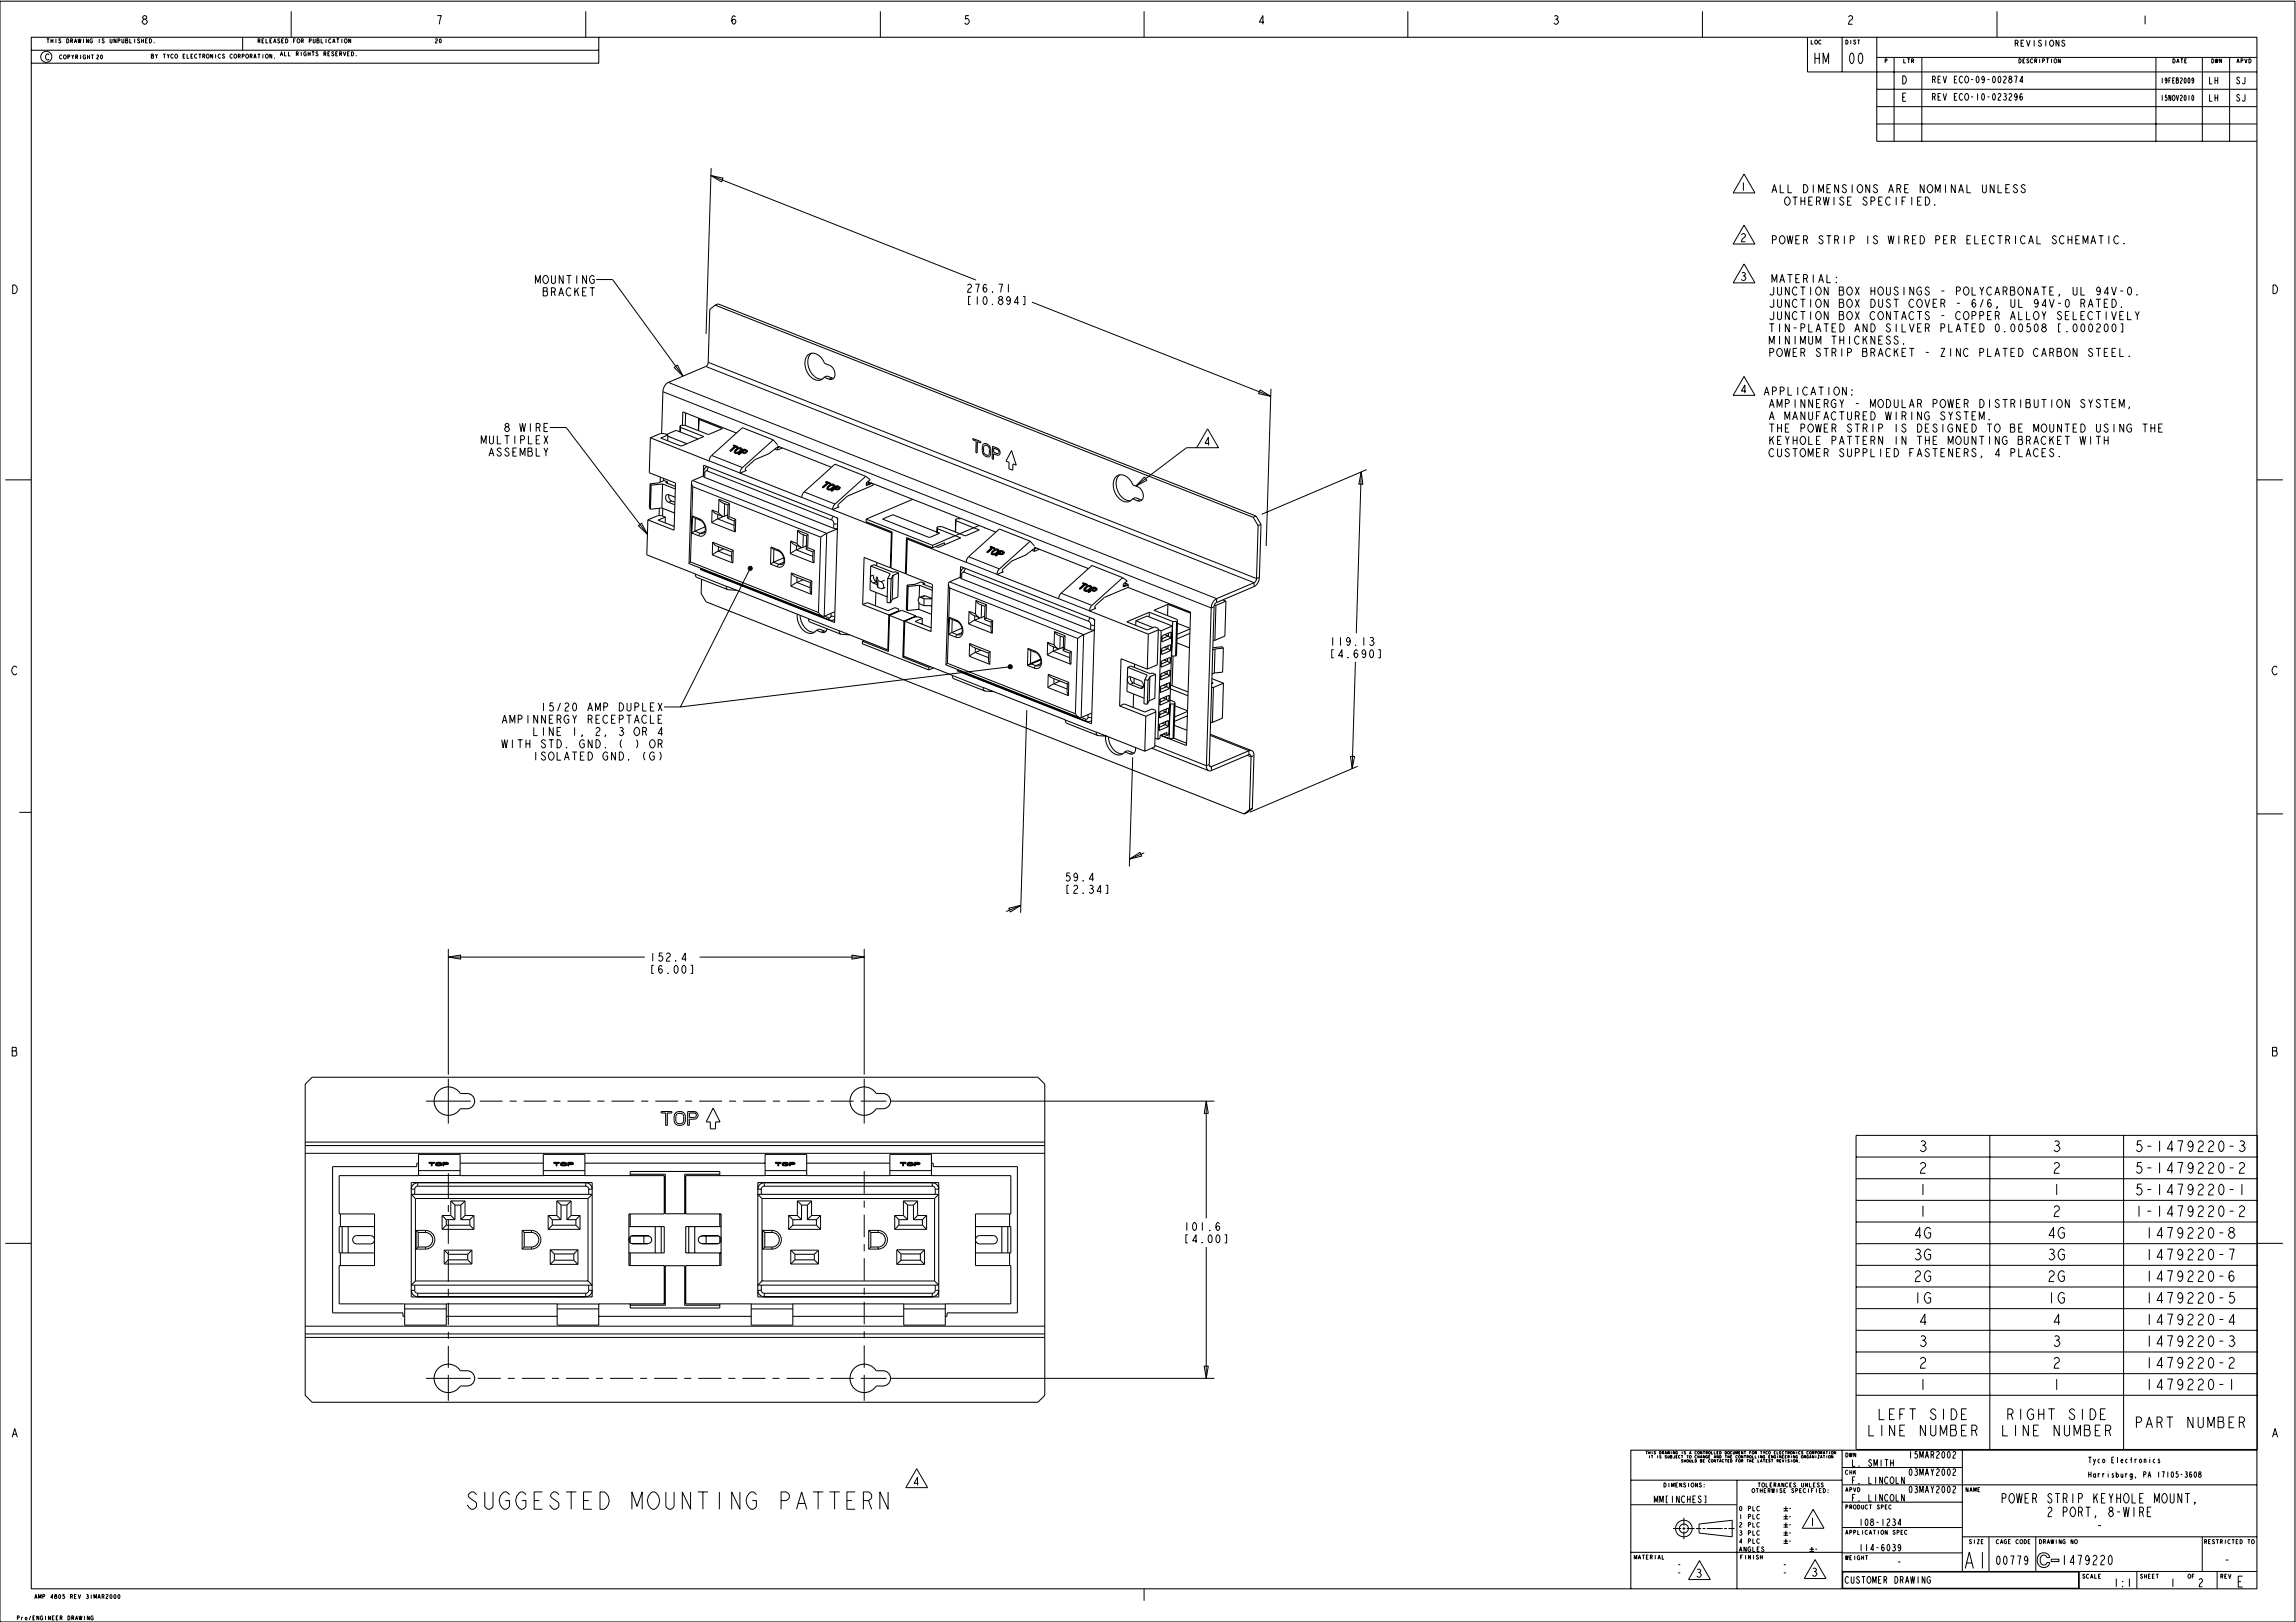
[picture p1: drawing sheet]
<svg xmlns="http://www.w3.org/2000/svg" width="841mm" height="594mm" viewBox="0 0 841 594" stroke-linecap="round" stroke-linejoin="round" font-family="sans-serif">
<g fill="none" stroke="#000" stroke-width=".37">
<path d="M17.1 14.2h.9M17.6 14.2v1.5M18.7 14.2v1.5M18.7 15h.7M19.4 14.2v1.5M20.5 14.2v1.5M22.3 14.5l-.5-.3-.2 .4a.67 .67 0 0 1 .6 .4 .67 .67 0 0 1-.2 .7l-.5-.3M24.5 14.2a.76 .76 0 0 1 .8 .8 .76 .76 0 0 1-.8 .7zM25.9 15l.6-.2v-.5l-.6-.1v1.5M26.3 15l.3 .7M27.2 15.7l.5-1.5 .5 1.5M27.4 15.2h.6"/>
<path d="M28.6 14.2l.3 1.5 .2-1.5 .3 1.5 .3-1.5M30.6 14.2v1.5M32.4 14.2v1.5l-.7-1.5v1.5M33.8 14.5l-.2-.3a.7 .7 0 0 0-.7 .8 .7 .7 0 0 0 .8 .6l.1-.6h-.3M36.4 14.2v1.5M38.2 14.5l-.5-.3-.3 .4a.67 .67 0 0 1 .7 .4 .67 .67 0 0 1-.2 .7l-.5-.3M40.3 14.2v1.3l.3 .2 .5-.2v-1.3M42.5 14.2v1.5l-.7-1.5v1.5M43.2 15l.7-.2v-.5l-.7-.1v1.5M44.7 14.2v1.3l.2 .2 .5-.2v-1.3M46 14.2l.7 .1v1.4h-.7zM46 14.8h.7"/>
<path d="M47.6 14.2v1.5h.7M49.4 14.2v1.5M51.2 14.5l-.5-.3-.3 .4a.67 .67 0 0 1 .6 .4 .67 .67 0 0 1-.1 .7l-.5-.3M51.9 14.2v1.5M51.9 15h.7M52.6 14.2v1.5M52.8 7l-.5-.5a.79 .79 0 0 1 .9-.8l.6 .8-.6 .5M53.3 15h.5M54.1 14.2h-.8v1.5h.8M54.8 14.2a.76 .76 0 0 1 .8 .8 .76 .76 0 0 1-.8 .7zM55.5 19.8l.7 .2-.1 1.4h-.6zM56.6 15.7h.1"/>
<path d="M57 19.8l.3 1.6M57.7 19.8l-.4 .8M59.8 19.8h.9M60.2 19.8v1.6M61.3 19.8l.4 1.6M62 19.8l-.3 .8M67.8 19.8h-.7v1.6h.7M68.5 19.8v1.6h.8M70.7 19.8h-.7v1.6h.7M72.8 19.8h.9M73.2 19.8v1.6M77.9 19.8v1.6l-.7-1.6v1.6"/>
<path d="M79 19.8v1.6M88.9 13.7v4.7M94.4 19.8h.9M94.6 15l.6-.2v-.5l-.6-.1v1.5M94.9 19.8v1.6M95 15l.3 .7M96 15h.5M96.3 19.8v1.6M96.7 14.2h-.7v1.5h.7M97.5 14.2v1.5h.7M98.9 15h.5M99.6 19.8v1.6l-.7-1.6v1.6"/>
<path d="M99.6 14.2h-.7v1.5h.7M100.3 15.7l.4-1.5 .5 1.5M100.4 15.2h.6M102.5 14.5l-.4-.3-.3 .4a.67 .67 0 0 1 .6 .4 .67 .67 0 0 1-.2 .7l-.5-.3M102.9 20h.5M103.2 15h.5M104 14.2h-.8v1.5h.8M104.3 19v1.5h.7M104.7 14.2a.76 .76 0 0 1 .8 .8 .76 .76 0 0 1-.8 .7zM105.7 19v1.5h.7M106.7 4.1v9.6M107.6 15h.4"/>
<path d="M108.3 14.2h-.7v1.5M108.6 19.7l.6-.1v-.5l-.6-.1v1.5M109 19.7l.3 .8M109.1 14.3l.2-.1a.7 .7 0 0 1 .6 .8 .7 .7 0 0 1-.8 .6l-.3-.6zM110.4 19v1.5M110.5 15l.6-.2v-.5l-.6-.1v1.5M110.9 15l.3 .7M112.2 19.2l-.3-.2a.7 .7 0 0 0-.6 .8 .7 .7 0 0 0 .8 .6l.1-.7h-.4M112.9 19v1.5M112.9 19.7h.7M113.3 15l.7-.2v-.5l-.7-.1v1.5M113.6 19v1.5"/>
<path d="M114.3 19h.9M114.7 19v1.5M114.8 14.2v1.3l.3 .2 .4-.2v-1.3M116.1 14.2l.8 .1-.1 1.4h-.7zM116.1 14.8h.7M116.5 19.2l-.4-.2-.3 .3a.67 .67 0 0 1 .6 .5 .67 .67 0 0 1-.1 .7l-.6-.4M117.7 14.2v1.5h.7M118.7 19.7l.6-.1v-.5l-.6-.1v1.5M119.2 19.7l.2 .8M119.5 14.2v1.5M120.1 19.7h.5M120.9 19h-.8v1.5h.8"/>
<path d="M121.3 14.5l-.3-.3a.7 .7 0 0 0-.6 .8 .7 .7 0 0 0 .8 .6l.1-.1M121.9 15.7l.5-1.5 .4 1.5M122.1 15.2h.5M122.3 19.2l-.4-.2-.3 .3a.67 .67 0 0 1 .6 .5 .67 .67 0 0 1-.2 .7l-.5-.4M123 19.7h.5M123.4 14.2h.9M123.8 19h-.8v1.5h.8M123.8 14.2v1.5M124.5 19.7l.6-.1v-.5l-.6-.1v1.5M124.9 19.7l.3 .8M125.3 14.2v1.5M125.8 19l.5 1.5 .4-1.5"/>
<path d="M126.4 14.3l.2-.1a.7 .7 0 0 1 .6 .8 .7 .7 0 0 1-.8 .6l-.2-.6zM127.4 19.7h.4M128.1 19h-.7v1.5h.7M128.5 14.2v1.5l-.7-1.5v1.5M128.8 19a.76 .76 0 0 1 .8 .7 .76 .76 0 0 1-.8 .8zM159.6 14.5l.2-.3 .5 .3-.7 1.2h.7M160.2 5.7h1.5l-.7 3.2M161.2 14.3h.3l.2 .4-.4 1-.3-.5zM214.7 4.1v9.6M269.5 6.3l-.6-.6-.3 .3a2.01 2.01 0 0 0 .3 2.9 .99 .99 0 0 0 .7-.9 .99 .99 0 0 0-.7-1l-.5 .3-.2 .5M322.6 4.1v9.6M355 5.7h-1.1l-.2 1.3a1 1 0 0 1 1.5 .7 1 1 0 0 1-1.1 1.2l-.6-.5"/>
<path d="M419.3 4.1v9.6M463.2 8.1h-1.7l1.3-2.4v3.2M515.9 4.1v9.6M569.6 6l.4-.3a.79 .79 0 0 1 .9 .8l-.5 .5a.88 .88 0 0 1 .5 1.4 .88 .88 0 0 1-1.5 0M570 7h.4M623.9 4.1v9.6M663.7 14.7v1.5h.7M665.1 19.4v4M666.7 19.4v4M667.3 14.9l-.2-.2a.71 .71 0 0 0-.7 .8 .71 .71 0 0 0 .8 .6l.1-.2M676.4 14.7a.76 .76 0 0 1 .8 .7 .76 .76 0 0 1-.8 .8zM677.4 6.3l.5-.6 1 .6a1.22 1.22 0 0 1-1 1.3l-.5 1.3h1.5"/>
<path d="M678.2 19.7l.4-.3a2.7 2.7 0 0 1 0 4 2.83 2.83 0 0 1-.4-3.7zM678.2 14.7v1.5M680 14.9l-.4-.2-.3 .4a.66 .66 0 0 1 .6 .4 .66 .66 0 0 1-.1 .7l-.6-.4M680.7 14.7h.9M681.1 14.7v1.5M681.4 19.7l.4-.3a2.7 2.7 0 0 1 0 4 2.84 2.84 0 0 1-.4-3.7zM731.8 4.1v9.6M738.5 15.9l.9-.2v-.8l-.9-.2v2.3M739.1 15.9l.4 1.1M740.6 15.9h.7M741.7 14.7h-1.1v2.3h1.1M742.6 14.7l.7 2.3 .7-2.3"/>
<path d="M745.4 14.7v2.3M748.1 15.1l-.4-.4-.7 .4 1.1 1.1-.1 .6-.6 .2-.5-.6M749.7 14.7v2.3M751.4 14.9l.3-.2a1.14 1.14 0 0 1 .9 1.2 1.14 1.14 0 0 1-.9 1.1l-.7-1.1zM754.5 14.7v2.3l-1.1-2.3v2.3M756.6 15.1l-.4-.4-.6 .4 1 1.1-.1 .6-.5 .2-.6-.6M786.1 5.7v3.2M18 20.1l-.4-.4a1.14 1.14 0 0 0-1 1.2 1.14 1.14 0 0 0 1 1.1l.4-.4M22.7 20.4l-.3-.3a.7 .7 0 0 0-.6 .8 .7 .7 0 0 0 .8 .6l.1-.1M24.8 20.9l.7-.2v-.5l-.7-.1v1.5M26.3 20.1l.4 1.5M27 20.1l-.3 .8"/>
<path d="M27.7 20.9l.7-.2v-.5l-.7-.1v1.5M28.2 20.9l.3 .7M29.5 20.1v1.5M31.3 20.4l-.2-.3a.7 .7 0 0 0-.7 .8 .7 .7 0 0 0 .9 .6v-.6h-.3M32.1 20.1v1.5M32.1 20.9h.7M32.8 20.1v1.5M33.4 20.1h.9M33.9 20.1v1.5M35.4 20.4l.3-.3 .4 .3-.7 1.2h.7M37 20.2h.4l.1 .4-.3 1-.4-.5zM55.5 20.5h.6"/>
<path d="M63.5 20.1l-.3-.3a.7 .7 0 0 0-.6 .8 .7 .7 0 0 0 .8 .6l.1-.1M67.1 20.6h.4M70 20.6h.4M72.1 20.1l-.2-.3a.7 .7 0 0 0-.6 .8 .7 .7 0 0 0 .8 .6l.1-.1M74.3 20.6l.6-.1v-.5l-.6-.2v1.6M74.8 20.6l.2 .8M80.8 20.1l-.3-.3a.7 .7 0 0 0-.6 .8 .7 .7 0 0 0 .8 .6l.1-.1M82.3 20.1l-.5-.3-.3 .4a.66 .66 0 0 1 .6 .4 .66 .66 0 0 1-.1 .8l-.6-.4M85.1 20.1l-.2-.3a.7 .7 0 0 0-.7 .8 .7 .7 0 0 0 .9 .6v-.1M87.3 20.6l.6-.1v-.5l-.6-.2v1.6M87.8 20.6l.2 .8M88.8 20.6l.6-.1v-.5l-.6-.2v1.6"/>
<path d="M91.6 20.6l.7-.1v-.5l-.7-.2v1.6M92.1 20.6l.3 .8M93 21.4l.4-1.6 .5 1.6M93.2 20.8h.5M100.7 21.4h.1M102.7 20.5l.5-1.5 .4 1.5M130.6 20.5h.1M665.1 21.4h1.6M668.1 23.4v-4l1 3.3 1-3.3v4M687.7 39.1h139.3M687.7 21h139.4M690.8 22.3l.6-.1v-.5l-.6-.2v1.6"/>
<path d="M697.3 27.8a1.51 1.51 0 0 1 1.3 1.5 1.51 1.51 0 0 1-1.3 1.5zM697.3 35.6h.7M697.6 21.5v1.6h.7M698.5 34.1h-1.2v3h1.2M699 21.5h.9M699.4 21.5v1.6M700.5 22.3l.6-.1v-.5l-.6-.2v1.6M701 22.3l.2 .8M704.3 21v30.8M708.2 29.2h.6l.4-.5-.4-.8h-.6v2.5M708.2 35.5h.6l.4-.4-.4-.8h-.6v2.5M708.8 29.2l.4 1.2"/>
<path d="M708.8 35.5l.4 1.3M710.2 29.2h.6M710.2 35.5h.6M711.2 27.9h-1v2.5h1M711.2 34.3h-1v2.5h1M712.1 27.9l.6 2.5 .6-2.5M712.1 34.3l.6 2.5 .6-2.5M716.2 29.2h.6M716.2 35.5h.6M717.2 27.9h-1v2.5h1M717.2 34.3h-1v2.5h1M719.2 28.3l-.4-.4a1.33 1.33 0 0 0-.9 1.3 1.33 1.33 0 0 0 .9 1.2l.4-.4"/>
<path d="M719.2 34.7l-.4-.4a1.33 1.33 0 0 0-.9 1.2 1.33 1.33 0 0 0 .9 1.3l.4-.5M720.3 28.1l.3-.2a1.33 1.33 0 0 1 .8 1.3 1.33 1.33 0 0 1-.8 1.2l-.7-1.2zM720.3 34.5l.3-.2a1.33 1.33 0 0 1 .8 1.2 1.33 1.33 0 0 1-.8 1.3l-.7-1.3zM722.3 29.2h.8M722.3 35.5h.8M724.4 28.1l.3-.2a1.69 1.69 0 0 1 0 2.5 1.76 1.76 0 0 1-.3-2.3zM724.7 34.3v2.5M726.4 34.5l.3-.2a1.69 1.69 0 0 1 0 2.5 1.75 1.75 0 0 1-.3-2.3zM727.2 28.7l-.5 .7-.4-.2-.1-.5 .5-.8a1.69 1.69 0 0 1 0 2.5l-.4-.4M728.3 29.2h.8M728.3 35.5h.8M730.4 28.1l.3-.2a1.69 1.69 0 0 1 0 2.5 1.77 1.77 0 0 1-.3-2.3z"/>
<path d="M730.4 34.5l.3-.2a1.69 1.69 0 0 1 0 2.5 1.77 1.77 0 0 1-.3-2.3zM732.2 34.7l.4-.4 .6 .4-1 2.1h1M732.4 28.1l.3-.2a1.69 1.69 0 0 1 0 2.5 1.76 1.76 0 0 1-.3-2.3zM734.2 28.3l.4-.4 .6 .4-1 2.1h1M734.3 34.5l.3-.2 .5 .2 .1 .4-.4 .4a.68 .68 0 0 1 .5 .9 .68 .68 0 0 1-1 .3l-.1-.2M734.6 35.3h.2M736.2 34.7l.4-.4 .6 .4-1 2.1h1M736.3 29.2a.61 .61 0 0 1 .9 .2 .61 .61 0 0 1-.5 .9 .61 .61 0 0 1-.6-.7zM736.6 28.9l-.4-.4 .4-.6 .6 .4-.4 .6M738.2 27.9h1l-.5 2.5M739.2 35.1l-.5 .6-.4-.2-.1-.4 .5-.8a1.69 1.69 0 0 1 0 2.5l-.4-.5M739.9 21.5a.76 .76 0 0 1 .8 .8 .76 .76 0 0 1-.8 .8z"/>
<path d="M741.1 34.7l-.4-.4a1.69 1.69 0 0 0 0 2.5l.5-.9-.1-.4-.4-.2-.5 .6M741.3 22.3h.4M741.3 29.8h-1.1l.9-1.9v2.5M742 21.5h-.7v1.6h.7M743.5 21.8l-.5-.3-.3 .4a.66 .66 0 0 1 .6 .4 .66 .66 0 0 1-.1 .8l-.5-.4M744.9 21.8l-.3-.3a.7 .7 0 0 0-.6 .8 .7 .7 0 0 0 .8 .6l.1-.1M745.6 22.3l.7-.1v-.5l-.7-.2v1.6M746.1 22.3l.3 .8M747.4 21.5v1.6M748.5 22.3l.7-.1v-.5l-.7-.2v1.6M749.9 21.5h.9M750.3 21.5v1.6"/>
<path d="M751.8 21.5v1.6M755 21.5v1.6l-.7-1.6v1.6M790.1 21v30.8M792.3 28.5v2M792.3 34.9v2M794.1 29.2l-.4 .5-.2-.2 .2-1 .4 1.3-.4 .7-.2-.3M794.1 34.9h-.5l-.1 .8 .2-.2a.69 .69 0 0 1 .5 .7 .69 .69 0 0 1-.5 .7l-.3-.4M794.8 29.5h.4M795.5 28.5h-.7v2M795.5 34.9v2l-.7-2v2M796.2 29.5h.4M796.3 21.5a.76 .76 0 0 1 .8 .8 .76 .76 0 0 1-.8 .8z"/>
<path d="M796.3 35l.2-.1a1.12 1.12 0 0 1 .6 1 1.12 1.12 0 0 1-.6 1l-.5-1zM796.9 28.5h-.7v2h.7M797.5 28.5l.7 .2-.1 1.8h-.6zM797.5 34.9l.4 2 .5-2M797.5 29.3h.6M797.6 23.1l.5-1.6 .4 1.6M797.8 22.6h.6M799 28.8l.3-.3 .4 .3-.7 1.7h.7M799 35.2l.3-.3 .4 .3-.7 1.7h.7M799.1 21.5h.9M799.5 21.5v1.6M800.6 28.7l.1-.2 .4 .7-.4 1.3-.3-.7z"/>
<path d="M800.6 35l.1-.1 .4 .6-.4 1.4-.3-.7zM800.6 22.3h.5M801.3 21.5h-.7v1.6h.7M802 28.7l.1-.2 .4 .7-.4 1.3-.3-.7zM802.1 34.9v2M803.4 35l.1-.1 .4 .6-.4 1.4-.3-.7zM803.9 29.2l-.4 .5-.2-.2 .2-1 .4 1.3-.4 .7-.2-.3M807.1 21v30.8M809.7 28.3v2.5h1M809.7 34.6v2.5h1M810.5 21.5a.76 .76 0 0 1 .8 .8 .76 .76 0 0 1-.8 .8zM811.7 29.5h1"/>
<path d="M811.7 28.3v2.5M811.7 34.6v2.5M811.7 35.9h1M811.8 21.5l.2 1.6 .3-1.6 .3 1.6 .2-1.6M812.7 28.3v2.5M812.7 34.6v2.5M814.1 21.5v1.6l-.7-1.6v1.6M817 32.7v19.1M817.1 21v11.7M819.7 23.1l.4-1.6 .5 1.6M819.9 22.6h.5M820.7 28.7l-.4-.4-.6 .4 1 1.2-.1 .6-.5 .3-.5-.7"/>
<path d="M820.7 35l-.4-.4-.6 .4 1 1.3-.1 .6-.5 .2-.5-.6M821.2 22.3l.7-.1v-.5l-.7-.2v1.6M822.6 21.5l.4 1.6 .5-1.6M822.7 28.3v2l-.4 .5-.6-.5M822.7 34.6v2.1l-.4 .4-.6-.4M824.1 21.5a.76 .76 0 0 1 .8 .8 .76 .76 0 0 1-.8 .8zM687.7 51.8h139.3M687.7 45.4h139.3M260.5 64.3l4.5 1-.6 1.4zM260.5 64.3l97.1 38.3M260.6 61.6l-1.9 60.8M638.9 66.9v3"/>
<path d="M639.1 63.8l4 6.9h-8zM649.3 70.6l.9-3 .9 3M649.7 69.6h1.1M652.4 67.6v3h1.4M654.4 72.5l.4-.3a1.53 1.53 0 0 1 1.2 1.5 1.53 1.53 0 0 1-1.2 1.5l-.4-.2a1.73 1.73 0 0 1 0-2.5zM655.2 67.6v3h1.5M656.9 72.2h1.8M657.8 72.2v3M660 72.2v3M660 73.7h1.4M660.9 67.6a1.5 1.5 0 0 1 1.6 1.5 1.5 1.5 0 0 1-1.6 1.5zM661.4 72.2v3"/>
<path d="M662.8 73.7h.9M664.2 72.2h-1.4v3h1.4M664.5 67.6v3M665.7 73.7l1.2-.2v-1l-1.2-.3v3M666.4 70.6v-3l.9 2.5 .9-2.5v3M666.5 73.7l.6 1.5M668.1 72.2l.6 3 .5-3 .6 3 .5-3M669.5 69.1h.9M670.9 67.6h-1.4v3h1.4M672.1 72.2v3M673.7 67.6v3l-1.4-3v3M675.6 72.7l-.5-.5a.76 .76 0 0 0-.9 .8l.5 .5a.88 .88 0 0 1 .9 .8 .88 .88 0 0 1-.9 .9l-.7-.7"/>
<path d="M676.6 68.1l-.5-.5a.75 .75 0 0 0-.9 .8l.5 .5a.88 .88 0 0 1 .9 .9 .88 .88 0 0 1-.9 .8l-.7-.7M677.1 73.7h.8M678.5 72.2h-1.4v3h1.4M678.7 67.6v3M681.1 67.9l.3-.3a1.53 1.53 0 0 1 1.3 1.5 1.53 1.53 0 0 1-1.3 1.5l-.3-.2a1.73 1.73 0 0 1 0-2.5zM684.2 72.7l-.6-.5a.75 .75 0 0 0-.8 .8l.5 .5a.88 .88 0 0 1 .9 .8 .88 .88 0 0 1-.9 .9l-.7-.7M685.2 67.6v3l-1.5-3v3M685.6 73.7l1.3-.2v-1l-1.3-.3v3M688 68.1l-.5-.5a.75 .75 0 0 0-.9 .8l.5 .5a.88 .88 0 0 1 .9 .9 .88 .88 0 0 1-.9 .8l-.7-.7M688.5 73.7h.8M689.9 72.2h-1.4v3h1.4M692.1 70.6l.9-3 .9 3"/>
<path d="M692.5 69.6h1M692.7 72.7l-.5-.5a1.53 1.53 0 0 0-1.3 1.5 1.53 1.53 0 0 0 1.3 1.5l.5-.5M694.9 72.2v3M695.1 69.1l1.3-.2v-1l-1.3-.3v3M696 69.1l.5 1.5M697 73.7h.9M698 69.1h.9M698.4 72.2h-1.4v3M699.4 67.6h-1.4v3h1.4M700.6 72.2v3M702.7 73.7h.9M704.1 72.2h-1.4v3h1.4"/>
<path d="M705.1 67.6v3l-1.4-3v3M705.6 72.2a1.5 1.5 0 0 1 1.6 1.5 1.5 1.5 0 0 1-1.6 1.5zM706.7 67.9l.4-.3a1.53 1.53 0 0 1 1.2 1.5 1.53 1.53 0 0 1-1.2 1.5l-.4-.2a1.72 1.72 0 0 1 0-2.5zM708.9 75l.2 .2zM709.2 70.6v-3l.9 2.5 .9-2.5v3M712.9 67.6v3M716.5 67.6v3l-1.4-3v3M717.7 70.6l.9-3 .9 3M718.1 69.6h1.1M720.8 67.6v3h1.4M726.5 67.6v2.5l.5 .5 .9-.5v-2.5M730.7 67.6v3l-1.4-3v3"/>
<path d="M732.2 67.6v3h1.4M735 69.1h.9M736.4 67.6h-1.4v3h1.4M739.3 68.1l-.5-.5a.75 .75 0 0 0-.9 .8l.5 .5a.88 .88 0 0 1 .9 .9 .88 .88 0 0 1-.9 .8l-.7-.7M742.1 68.1l-.5-.5a.75 .75 0 0 0-.9 .8l.6 .5a.88 .88 0 0 1 .9 .9 .88 .88 0 0 1-.9 .8l-.8-.7M638.2 86.1l.5-.5 .9 .5a1.15 1.15 0 0 1-.9 1.3l-.5 1.2h1.4M639.1 82.5l4 6.9h-8zM639.1 96.7l4 7h-8zM649.5 87.9l1.3-.3v-1l-1.3-.2v3M652.6 86.6l.3-.2a1.52 1.52 0 0 1 1.3 1.5 1.52 1.52 0 0 1-1.3 1.5l-.3-.3a1.73 1.73 0 0 1 0-2.5zM654.9 86.4l.5 3 .5-3 .6 3 .5-3M658.1 87.9h.9"/>
<path d="M659.5 86.4h-1.4v3h1.4M660.9 87.9l1.3-.3v-1l-1.3-.2v3M661.8 87.9l.5 1.5M668 86.9l-.5-.5a.75 .75 0 0 0-.9 .7l.6 .5a.88 .88 0 0 1 .9 .9 .88 .88 0 0 1-.9 .9l-.8-.8M669.3 86.4h1.8M670.2 86.4v3M672.3 87.9l1.3-.3v-1l-1.3-.2v3M673.2 87.9l.5 1.5M675.9 86.4v3M678 87.9l1.3-.3v-1l-1.3-.2v3M684.4 86.4v3M688 86.9l-.5-.5a.75 .75 0 0 0-.9 .7l.5 .5a.88 .88 0 0 1 .9 .9 .88 .88 0 0 1-.9 .9l-.7-.8"/>
<path d="M691.9 86.4l.6 3 .5-3 .5 3 .6-3M695.8 86.4v3M698 87.9l1.2-.3v-1l-1.2-.2v3M698.9 87.9l.5 1.5M700.8 87.9h.9M702.2 86.4h-1.4v3h1.4M703.7 86.4a1.5 1.5 0 0 1 1.6 1.5 1.5 1.5 0 0 1-1.6 1.5zM709.4 87.9l1.2-.3v-1l-1.2-.2v3M712.2 87.9h.9M713.6 86.4h-1.4v3h1.4M715.1 87.9l1.2-.3 .2-.2-.2-.8-1.2-.2v3M716 87.9l.5 1.5"/>
<path d="M720.8 87.9h.9M722.2 86.4h-1.4v3h1.4M723.6 86.4v3h1.5M726.5 87.9h.9M727.9 86.4h-1.4v3h1.4M730.7 86.9l-.5-.5a1.53 1.53 0 0 0-1.2 1.5 1.53 1.53 0 0 0 1.2 1.5l.5-.5M732 86.4h1.8M732.9 86.4v3M735 87.9l1.3-.3v-1l-1.3-.2v3M735.9 87.9l.5 1.5M738.6 86.4v3M742.1 86.9l-.5-.5a1.52 1.52 0 0 0-1.2 1.5 1.52 1.52 0 0 0 1.2 1.5l.5-.5"/>
<path d="M743.4 89.4l.9-3 .9 3M743.7 88.4h1.1M746.4 86.4v3h1.5M753.6 86.9l-.6-.5a.75 .75 0 0 0-.9 .7l.6 .5a.88 .88 0 0 1 .9 .9 .88 .88 0 0 1-.9 .9l-.8-.8M756.4 86.9l-.5-.5a1.53 1.53 0 0 0-1.3 1.5 1.53 1.53 0 0 0 1.3 1.5l.5-.5M757.8 87.9h1.4M757.8 86.4v3M759.2 86.4v3M760.7 87.9h.9M762.1 86.4h-1.4v3h1.4M763.3 89.4v-3l.9 2.5 .9-2.5v3M766.2 89.4l.9-3 .9 3"/>
<path d="M766.6 88.4h1M769 86.4h1.8M769.9 86.4v3M772.8 86.4v3M776.3 86.9l-.5-.5a1.52 1.52 0 0 0-1.2 1.5 1.52 1.52 0 0 0 1.2 1.5l.5-.5M778.3 89.1l.2 .3zM4.7 104.4a1.59 1.59 0 0 1 1.6 1.6 1.59 1.59 0 0 1-1.6 1.6zM196.2 103.9v-3l.9 2.5 .9-2.5v3M199.1 105.4h1.2l.2 .3-.2 1 .4 .5v.7l-.4 .5h-1.2zM199.1 106.7h1.2M199.4 101.2l.4-.3a1.53 1.53 0 0 1 1.2 1.5 1.53 1.53 0 0 1-1.2 1.5l-.4-.2a1.73 1.73 0 0 1 0-2.5zM202.1 100.9v2.5l.5 .5 .9-.5v-2.5"/>
<path d="M202.1 106.9l1.2-.2v-1l-1.2-.3v3M203 106.9l.5 1.5M204.8 108.4l.9-3 .8 3M205.1 107.4h1.1M206.4 100.9v3l-1.5-3v3M207.6 100.9h1.8M208.5 100.9v3M209.2 105.9l-.5-.5a1.53 1.53 0 0 0-1.3 1.5 1.53 1.53 0 0 0 1.3 1.5l.5-.5M210.6 105.4v3M211.4 100.9v3M211.4 106.4l.7 2M212.1 105.4l-1.5 1.8"/>
<path d="M213.5 106.9h.9M214.9 100.9v3l-1.4-3v3M214.9 105.4h-1.4v3h1.4M216.2 105.4h1.7M217.1 105.4v3M217.8 101.4l-.6-.5a1.53 1.53 0 0 0-1.2 1.5 1.53 1.53 0 0 0 1.2 1.5l.6-.5v-1h-.7M218.5 102.4h6l25.8 35.5M354.6 104.6l.5-.5 .9 .5a1.16 1.16 0 0 1-.9 1.3l-.5 1.2h1.4M355.6 108.6h-.7v3h.7M357.4 104.1h1.4l-.7 3M358.1 108.6v3M360.6 108.9l.4-.3 .3 .3a1.9 1.9 0 0 1-.3 2.7l-.4-.2a2.08 2.08 0 0 1 0-2.5z"/>
<path d="M361.5 104.6l-.5-.5-.4 .3a1.9 1.9 0 0 0 .4 2.7 .93 .93 0 0 0 .6-.8 .93 .93 0 0 0-.6-.9l-.6 .2-.1 .5M363.7 106.9l.1 .2zM363.7 111.4l.1 .2zM366 104.1h1.4l-.7 3M366.5 109.9l-.5-.5a.75 .75 0 0 1 .9-.8l.5 .5-.5 .8M369.5 104.1v3M370.2 109.6l-.1 .5-.6 .3-.5-.3a1.09 1.09 0 0 1 .5-1.5l.4 .3a1.9 1.9 0 0 1-.4 2.7l-.5-.5M373.3 110.9h-1.6l1.2-2.3v3M374.9 108.6h.7v3h-.7M378.2 110.7l87.5 34.5M638.3 100.1l.4-.3a.75 .75 0 0 1 .9 .8l-.5 .5a.84 .84 0 0 1 .5 1.3 .84 .84 0 0 1-1.4-.1M638.7 101.1h.4"/>
<path d="M648.4 118.7h1.8M649.3 118.7v3M649.3 103.6v-3l.9 2.5 .9-2.5v3M650 105.2v2.5l-.6 .5-.8-.5M650 109.7v2.5l-.6 .5-.8-.5M650 114.2v2.5l-.6 .5-.8-.5M651.4 105.2v2.5l.5 .5 .9-.5v-2.5M651.4 109.7v2.5l.5 .5 .9-.5v-2.5M651.4 114.2v2.5l.5 .5 .9-.5v-2.5M652.1 118.7v3M652.2 103.6l.9-3 .9 3M652.6 102.6h1"/>
<path d="M655 100.6h1.8M655.7 105.2v3l-1.4-3v3M655.7 109.7v3l-1.4-3v3M655.7 114.2v3l-1.4-3v3M655.7 118.7v3l-1.4-3v3M655.9 100.6v3M658.1 102.1h.9M658.5 105.7l-.5-.5a1.53 1.53 0 0 0-1.3 1.5 1.53 1.53 0 0 0 1.3 1.5l.5-.5M658.5 110.2l-.5-.5a1.53 1.53 0 0 0-1.3 1.5 1.53 1.53 0 0 0 1.3 1.5l.5-.5M658.5 114.7l-.5-.5a1.53 1.53 0 0 0-1.3 1.5 1.53 1.53 0 0 0 1.3 1.5l.5-.5M659.5 100.6h-1.4v3h1.4M659.8 105.2h1.8"/>
<path d="M659.8 109.7h1.8M659.8 114.2h1.8M660.7 105.2v3M660.7 109.7v3M660.7 114.2v3M660.9 102.1l1.3-.2v-1l-1.3-.3v3M661.8 102.1l.5 1.5M662.8 118.7v3h1.4M663.5 105.2v3M663.5 109.7v3M663.5 114.2v3M664.5 100.6v3"/>
<path d="M665.8 105.4l.4-.2a1.53 1.53 0 0 1 1.2 1.5 1.53 1.53 0 0 1-1.2 1.5l-.4-.3a1.74 1.74 0 0 1 0-2.5zM665.8 109.9l.4-.2a1.53 1.53 0 0 1 1.2 1.5 1.53 1.53 0 0 1-1.2 1.5l-.4-.3a1.74 1.74 0 0 1 0-2.5zM665.8 114.4l.4-.2a1.53 1.53 0 0 1 1.2 1.5 1.53 1.53 0 0 1-1.2 1.5l-.4-.3a1.75 1.75 0 0 1 0-2.5zM666.4 103.6l.9-3 .9 3M666.8 102.6h1.1M668.3 118.7h1.8M669.2 118.7v3M669.5 100.6v3h1.4M669.9 105.2v3l-1.4-3v3M669.9 109.7v3l-1.4-3v3M669.9 114.2v3l-1.4-3v3M672.8 118.7h-1.4v3h1.4"/>
<path d="M672.9 103.4l.1 .2zM672.9 101.6l.1 .3zM674 105.2h1.3l.2 .2-.2 1 .3 .5v.8l-.3 .5h-1.3zM674 109.7h1.3l.2 .2-.2 1 .3 .5v.8l-.3 .5h-1.3zM674 114.2h1.3l.2 .2-.2 1 .3 .5v.8l-.3 .5h-1.3zM674 106.4h1.3M674 110.9h1.3M674 115.4h1.3M674.2 118.7a1.5 1.5 0 0 1 1.6 1.5 1.5 1.5 0 0 1-1.6 1.5zM677.2 105.4l.4-.2a1.53 1.53 0 0 1 1.2 1.5 1.53 1.53 0 0 1-1.2 1.5l-.4-.3a1.72 1.72 0 0 1 0-2.5zM677.2 109.9l.4-.2a1.53 1.53 0 0 1 1.2 1.5 1.53 1.53 0 0 1-1.2 1.5l-.4-.3a1.72 1.72 0 0 1 0-2.5zM677.2 114.4l.4-.2a1.53 1.53 0 0 1 1.2 1.5 1.53 1.53 0 0 1-1.2 1.5l-.4-.3a1.72 1.72 0 0 1 0-2.5z"/>
<path d="M679.9 105.2l1.4 3M679.9 109.7l1.4 3M679.9 114.2l1.4 3M681.3 105.2l-1.4 3M681.3 109.7l-1.4 3M681.3 114.2l-1.4 3M684.2 118.7v3l-1.4-3v3M685.6 109.7a1.5 1.5 0 0 1 1.6 1.5 1.5 1.5 0 0 1-1.6 1.5zM685.6 118.7a1.5 1.5 0 0 1 1.6 1.5 1.5 1.5 0 0 1-1.6 1.5zM685.6 105.2v3M685.6 106.7h1.4M687 114.7l-.5-.5a1.53 1.53 0 0 0-1.3 1.5 1.53 1.53 0 0 0 1.3 1.5l.5-.5"/>
<path d="M687 105.2v3M688.5 109.7v2.5l.5 .5 .9-.5v-2.5M688.6 105.4l.4-.2a1.52 1.52 0 0 1 1.2 1.5 1.52 1.52 0 0 1-1.2 1.5l-.4-.3a1.73 1.73 0 0 1 0-2.5zM688.6 114.4l.4-.2a1.53 1.53 0 0 1 1.2 1.5 1.53 1.53 0 0 1-1.2 1.5l-.4-.3a1.73 1.73 0 0 1 0-2.5zM691.3 105.2v2.5l.5 .5 .9-.5v-2.5M692.7 110.2l-.5-.5a.75 .75 0 0 0-.9 .7l.5 .5a.88 .88 0 0 1 .9 .9 .88 .88 0 0 1-.9 .9l-.7-.8M692.7 114.2v3l-1.4-3v3M692.7 119.2l-.5-.5a.75 .75 0 0 0-.9 .7l.5 .5a.88 .88 0 0 1 .9 .9 .88 .88 0 0 1-.9 .9l-.7-.8M694 109.7h1.8M694 114.2h1.8M694.9 109.7v3M694.9 114.2v3"/>
<path d="M694.9 118.7v3M695.6 105.7l-.6-.5a.75 .75 0 0 0-.8 .7l.5 .5a.88 .88 0 0 1 .9 .9 .88 .88 0 0 1-.9 .9l-.7-.8M696.8 117.2l.9-3 .9 3M697 118.7v3h1.4M697.2 116.2h1.1M697.7 105.2v3M699.7 118.7l.9 3 .9-3M701.3 105.2v3l-1.4-3v3M701.3 110.2l-.6-.5a1.53 1.53 0 0 0-1.2 1.5 1.53 1.53 0 0 0 1.2 1.5l.6-.5M701.3 114.7l-.6-.5a1.53 1.53 0 0 0-1.2 1.5 1.53 1.53 0 0 0 1.2 1.5l.6-.5M702.5 114.2h1.8M702.9 109.9l.3-.2a1.53 1.53 0 0 1 1.3 1.5 1.53 1.53 0 0 1-1.3 1.5l-.3-.3a1.73 1.73 0 0 1 0-2.5z"/>
<path d="M703.4 114.2v3M704.1 105.7l-.5-.5a1.53 1.53 0 0 0-1.2 1.5 1.53 1.53 0 0 0 1.2 1.5l.5-.5v-1h-.7M704.1 118.7h-1.4v3h1.4M705.4 109.7l.9 3 .9-3M707 105.7l-.6-.5a.75 .75 0 0 0-.8 .7l.5 .5a.88 .88 0 0 1 .9 .9 .88 .88 0 0 1-.9 .9l-.7-.8M707 114.7l-.6-.5a.75 .75 0 0 0-.8 .7l.5 .5a.88 .88 0 0 1 .9 .9 .88 .88 0 0 1-.9 .9l-.7-.8M708.4 111.2h.9M709.8 109.7h-1.4v3h1.4M711.3 111.2l1.2-.3v-1l-1.2-.2v3M711.4 106.7h1.1M711.4 115.7h1.1M712.1 111.2l.6 1.5"/>
<path d="M714.1 118.7v3h1.4M717 106.7l1.2-.3v-1l-1.2-.2v3M717.1 111.2h1.1M718.4 114.7l-.6-.5a1.53 1.53 0 0 0-1.2 1.5 1.53 1.53 0 0 0 1.2 1.5l.6-.5M719.6 118.7h1.8M720 105.4l.3-.2a1.53 1.53 0 0 1 1.3 1.5 1.53 1.53 0 0 1-1.3 1.5l-.3-.3a1.73 1.73 0 0 1 0-2.5zM720 114.4l.3-.2a1.53 1.53 0 0 1 1.3 1.5 1.53 1.53 0 0 1-1.3 1.5l-.3-.3a1.73 1.73 0 0 1 0-2.5zM720.5 118.7v3M722.7 105.2v3h1.4M722.7 115.7l1.2-.3v-1l-1.2-.2v3M723.9 110.2l-.5-.5-.4 .2a1.9 1.9 0 0 0 .4 2.8 .93 .93 0 0 0 .6-.9 .93 .93 0 0 0-.6-.9l-.6 .3-.1 .5M724.1 118.7h-1.4v3h1.4"/>
<path d="M725.5 105.2l.7 1.5v1.5M725.5 115.7l1.2-.3v-1l-1.2-.2v3M725.5 118.7a1.5 1.5 0 0 1 1.6 1.5 1.5 1.5 0 0 1-1.6 1.5zM726.7 109.7l-1 3M726.9 105.2l-.7 1.5M728.4 115.7h.8M729.6 110.2l-.5-.5-.4 .2a1.9 1.9 0 0 0 .4 2.8 .93 .93 0 0 0 .6-.9 .93 .93 0 0 0-.6-.9l-.6 .3-.1 .5M729.8 105.7l-.6-.5a1.53 1.53 0 0 0-1.2 1.5 1.53 1.53 0 0 0 1.2 1.5l.6-.5M729.8 114.2h-1.4v3h1.4M731 108.2l.9-3 .9 3M731.2 115.7l1.3-.3v-1l-1.3-.2v3M731.4 107.2h1.1"/>
<path d="M731.6 118.9l.3-.2 .4 .2a1.9 1.9 0 0 1-.4 2.8l-.3-.3a2.08 2.08 0 0 1 0-2.5zM731.9 112.7l-.2-.3 .2 .3-.3 .5M732.1 115.7l.5 1.5M734.1 106.7h.8M734.9 106.7l.6-.5v-.5l-.6-.5h-.8v3M734.9 106.7l.6 1.5M736.7 105.2h1.3l.2 .2-.2 1 .3 .5v.8l-.3 .5h-1.3zM736.7 117.2l.9-3 .9 3M736.7 106.4h1.3M736.9 109.7v2.5l.5 .5 .9-.5v-2.5M737.1 116.2h1.1M737.3 118.9l.3-.2 .4 .2a1.9 1.9 0 0 1-.4 2.8l-.3-.3a2.06 2.06 0 0 1 0-2.5z"/>
<path d="M739.8 109.7v3h1.4M739.8 114.2v3h1.4M739.9 105.4l.4-.2a1.53 1.53 0 0 1 1.2 1.5 1.53 1.53 0 0 1-1.2 1.5l-.4-.3a1.72 1.72 0 0 1 0-2.5zM740.1 118.9l.4-.2 .3 .2a1.9 1.9 0 0 1-.3 2.8l-.4-.3a2.08 2.08 0 0 1 0-2.5zM742.6 114.2v3h1.4M744 105.2v3l-1.4-3v3M744 118.7h-1l-.2 1.2a.95 .95 0 0 1 1.4 .6 .95 .95 0 0 1-1.1 1.2l-.5-.5M745.3 108.2l.9-3 .9 3M745.6 114.4l.4-.2a1.53 1.53 0 0 1 1.2 1.5 1.53 1.53 0 0 1-1.2 1.5l-.4-.3a1.72 1.72 0 0 1 0-2.5zM745.6 107.2h1.1M745.8 118.9l.4-.2 .3 .2a1.9 1.9 0 0 1-.3 2.8l-.4-.3a2.08 2.08 0 0 1 0-2.5zM746.9 110.7l-.2 .5-.5 .2-.6-.2a1.09 1.09 0 0 1 .6-1.5l.3 .2a1.9 1.9 0 0 1-.3 2.8l-.6-.5"/>
<path d="M748.1 105.2h1.8M748.3 114.2l.7 1.5v1.5M748.8 119.9l-.5-.5a.75 .75 0 0 1 .9-.7l.5 .5-.5 .7M749 105.2v3M749.7 114.2l-.7 1.5M749.9 111.9h-1.6l1.3-2.2v3M751 109.7l.9 3 .9-3M751.2 106.7h.8M752.6 105.2h-1.4v3h1.4M754.2 111.2h1.1M754.7 108.2l-.2-.3 .2 .3-.3 .5M755.1 118.7h-.7v3h.7"/>
<path d="M755.4 114.7l-.5-.5a.75 .75 0 0 0-.9 .7l.5 .5a.88 .88 0 0 1 .9 .9 .88 .88 0 0 1-.9 .9l-.7-.8M756.9 115.7h.8M757.2 109.9l.4-.2 .3 .2a1.89 1.89 0 0 1-.3 2.8l-.4-.3a2.08 2.08 0 0 1 0-2.5zM758.3 114.2h-1.4v3h1.4M759.7 105.2v2.5l.5 .5 .9-.5v-2.5M759.7 114.2v3h1.4M760.1 118.9l.3-.2 .4 .2a1.9 1.9 0 0 1-.4 2.8l-.3-.3a2.08 2.08 0 0 1 0-2.5zM762.6 105.2v3h1.4M762.6 111.2l1.2-.3v-1l-1.2-.2v3M762.6 115.7h.8M762.9 118.9l.4-.2 .3 .2a1.9 1.9 0 0 1-.3 2.8l-.4-.3a2.08 2.08 0 0 1 0-2.5zM763.4 111.2l.6 1.5"/>
<path d="M764 114.2h-1.4v3h1.4M765.2 112.7l.9-3 .9 3M765.6 111.7h1.1M765.8 118.9l.3-.2 .4 .2a1.9 1.9 0 0 1-.4 2.8l-.3-.3a2.08 2.08 0 0 1 0-2.5zM766.8 114.7l-.5-.5a1.53 1.53 0 0 0-1.2 1.5 1.53 1.53 0 0 0 1.2 1.5l.5-.5M768.1 109.7h1.8M768.1 114.2h1.8M768.3 119.2l.5-.5 .9 .5a1.16 1.16 0 0 1-.9 1.2l-.5 1.3h1.4M769 109.7v3M769 114.2v3M769.7 106.2l-.2 .5-.5 .2-.6-.2a1.09 1.09 0 0 1 .6-1.5l.3 .2a1.9 1.9 0 0 1-.3 2.8l-.6-.5M771.1 111.2h.9"/>
<path d="M771.5 118.9l.3-.2 .4 .2a1.9 1.9 0 0 1-.4 2.8l-.3-.3a2.08 2.08 0 0 1 0-2.5zM771.8 114.2v3M772.5 109.7h-1.4v3h1.4M772.7 107.4h-1.6l1.3-2.2v3M773.8 105.2l.9 3 .9-3M773.8 114.2l.9 3 .9-3M774 109.7a1.5 1.5 0 0 1 1.6 1.5 1.5 1.5 0 0 1-1.6 1.5zM774.3 118.9l.4-.2 .3 .2a1.9 1.9 0 0 1-.3 2.8l-.4-.3a2.08 2.08 0 0 1 0-2.5zM776.8 115.7h.9M777 106.7h1.1M777.2 118.7h.7v3h-.7M777.3 112.4l.2 .3z"/>
<path d="M778.2 114.2h-1.4v3h1.4M779.7 114.2v3h1.4M780 105.4l.4-.2 .3 .2a1.9 1.9 0 0 1-.3 2.8l-.4-.3a2.08 2.08 0 0 1 0-2.5zM782.5 114.2l.7 1.5v1.5M783 107.9l.2 .3zM783.9 114.2l-.7 1.5M833 104.4a1.59 1.59 0 0 1 1.6 1.6 1.59 1.59 0 0 1-1.6 1.6zM247 134.7l1.2-.9 2.1 4.1zM258.6 134.3l201 79.2-.1 1.5M259.5 132.8l201 79.2 1-.4M304.9 138.5l-1.1 .5M639.1 138l4 6.9h-8z"/>
<path d="M648.4 126.2v-3l.9 2.5 .9-2.5v3M648.6 129.2l1.2-.3v-1l-1.2-.2v3M651.6 127.9l.3-.2a1.53 1.53 0 0 1 1.3 1.5 1.53 1.53 0 0 1-1.3 1.5l-.3-.3a1.73 1.73 0 0 1 0-2.5zM652.1 123.2v3M653.9 127.7l.5 3 .6-3 .5 3 .5-3M655.7 123.2v3l-1.4-3v3M657.1 129.2h.9M657.3 120.2h1M657.8 123.2v3M658.5 127.7h-1.4v3h1.4M659.8 126.2v-3l.9 2.5 .9-2.5v3M660 120.2l1.2-.3v-1l-1.2-.2v3"/>
<path d="M660 129.2l1.2-.3v-1l-1.2-.2v3M660.8 129.2l.6 1.5M662.8 123.2v2.5l.5 .5 .9-.5v-2.5M665.5 121.7l.9-3 .9 3M665.5 126.2v-3l.9 2.5 .9-2.5v3M665.8 120.7h1.1M667.1 128.2l-.6-.5a.74 .74 0 0 0-.8 .7l.5 .5a.88 .88 0 0 1 .9 .9 .88 .88 0 0 1-.9 .9l-.7-.8M668.3 127.7h1.8M669.2 127.7v3M671.2 123.2h1.8M671.4 129.2l1.2-.3v-1l-1.2-.2v3M671.4 120.2h.8"/>
<path d="M672.1 123.2v3M672.2 129.2l.6 1.5M674.2 123.2v3M674.2 124.7h1.4M674.9 127.7v3M675.6 123.2v3M677.1 129.2l1.2-.3v-1l-1.2-.2v3M677.8 123.2v3M679.7 121.7l.9-3 .9 3M680.1 120.7h1M681.3 123.7l-.5-.5a1.53 1.53 0 0 0-1.3 1.5 1.53 1.53 0 0 0 1.3 1.5l.5-.5M682.6 127.7h1.2l.2 .2-.2 1 .4 .5v.8l-.4 .5h-1.2z"/>
<path d="M682.6 128.9h1.2M682.8 123.2v3M683.5 124.2l.7 2M684.2 123.2l-1.4 1.7M685.6 129.2l1.3-.3v-1l-1.3-.2v3M686.5 129.2l.5 1.5M687 123.2v3l-1.4-3v3M688.3 130.7l.9-3 .9 3M688.5 124.7h.8M688.6 129.7h1.1M689.9 123.2h-1.4v3h1.4M692.7 123.7l-.5-.5a.75 .75 0 0 0-.9 .7l.5 .5a.88 .88 0 0 1 .9 .9 .88 .88 0 0 1-.9 .9l-.7-.8"/>
<path d="M692.7 128.2l-.5-.5a1.53 1.53 0 0 0-1.3 1.5 1.53 1.53 0 0 0 1.3 1.5l.5-.5M694.2 127.7v3M694.9 128.7l.7 2M695.6 123.7l-.6-.5a.75 .75 0 0 0-.8 .7l.5 .5a.88 .88 0 0 1 .9 .9 .88 .88 0 0 1-.9 .9l-.7-.8M695.6 127.7l-1.4 1.7M697 129.2h.9M697.5 125.9l.2 .3zM698.4 127.7h-1.4v3h1.4M699.7 127.7h1.8M700.6 127.7v3M702.7 120.2h.9M705.6 120.2l1.2-.3v-1l-1.2-.2v3"/>
<path d="M705.7 129.2h1.1M706.4 120.2l.6 1.5M711.3 120.2l1.2-.3v-1l-1.2-.2v3M711.3 127.7h1.4l-1.4 3h1.4M714.8 127.7v3M716.8 121.7l.9-3 .9 3M717.1 120.7h1.1M718.4 127.7v3l-1.4-3v3M721.2 128.2l-.5-.5a1.53 1.53 0 0 0-1.3 1.5 1.53 1.53 0 0 0 1.3 1.5l.5-.5M722.7 120.2h.8M725.5 129.2l1.2-.3v-1l-1.2-.2v3M728.4 127.7v3h1.4"/>
<path d="M731 130.7l.9-3 .9 3M731.4 129.7h1.1M733.9 127.7h1.8M734.6 121.4l.2 .3zM734.8 127.7v3M736.9 129.2h.9M738.3 127.7h-1.4v3h1.4M739.8 127.7a1.5 1.5 0 0 1 1.6 1.5 1.5 1.5 0 0 1-1.6 1.5zM746.9 128.2l-.6-.5a1.52 1.52 0 0 0-1.2 1.5 1.52 1.52 0 0 0 1.2 1.5l.6-.5M748.1 130.7l.9-3 .9 3M748.5 129.7h1.1M751.2 129.2l1.2-.3v-1l-1.2-.2v3"/>
<path d="M752 129.2l.6 1.5M753.8 127.7h1.3l.2 .2-.2 1 .3 .5v.8l-.3 .5h-1.3zM753.8 128.9h1.3M757 127.9l.4-.2a1.52 1.52 0 0 1 1.2 1.5 1.52 1.52 0 0 1-1.2 1.5l-.4-.3a1.73 1.73 0 0 1 0-2.5zM757.4 121.4l.2 .3zM761.1 127.7v3l-1.4-3v3M766.8 128.2l-.5-.5a.75 .75 0 0 0-.9 .7l.5 .5a.88 .88 0 0 1 .9 .9 .88 .88 0 0 1-.9 .9l-.7-.8M768.1 127.7h1.8M769 127.7v3M771.1 129.2h.9M772.5 127.7h-1.4v3h1.4M774 129.2h.8"/>
<path d="M775.4 127.7h-1.4v3h1.4M776.8 127.7v3h1.4M780.2 130.4l.2 .3zM179.4 159.7v2.5l.5 .5 .9-.5v-2.5M182.2 159.7v3h1.5M184.9 159.7h1.8M185.6 156.4l-.5-.5a.75 .75 0 0 1 .9-.7l.5 .5-.5 .7M185.8 159.7v3M188.7 159.7v3M190.4 155.2l.6 3 .5-3 .5 3 .6-3M193.6 159.7v3h1.5M194.4 155.2v3"/>
<path d="M196.5 156.7l1.2-.3v-1l-1.2-.2v3M197.4 156.7l.5 1.5M197.9 159.7h-1.4v3h1.4M199.3 156.7h.9M199.3 159.7l1.5 3M200.8 155.2h-1.5v3h1.5M200.8 159.7l-1.5 3M201.5 156.7h6l29.7 39.1M242.9 143.6l201 79.2 1-.5M244.9 140.1l200.9 79.3v1.4M461.8 142.9l3.9 2.3-4.5-.9zM465.8 142.5l-1.8 57.6"/>
<path d="M639.8 143.3h-1.6l1.2-2.2v3M646.5 144.8l.9-3 .9 3M646.9 143.8h1M648.4 149.4l.9-3 .9 3M648.4 153.9l.9-3 .9 3M648.4 155.4h1.8M648.6 159.9v3M648.7 148.4h1.1M648.7 152.9h1.1M649.3 155.4v3M649.5 143.3l1.3-.2v-1l-1.3-.3v3M650 159.9l-1.4 1.7"/>
<path d="M651.2 149.4v-3l.9 2.5 .9-2.5v3M651.4 155.4v3M651.4 156.9h1.4M652.4 143.3l1.2-.2v-1l-1.2-.3v3M652.8 159.9h-1.4v3h1.4M652.8 155.4v3M654.1 153.9v-3l.9 2.5 .9-2.5v3M654.3 147.9l1.2-.3v-1l-1.2-.2v3M654.3 159.9l.7 1.5v1.5M654.3 156.9h.8M655.2 141.8v3h1.5M655.7 155.4h-1.4v3h1.4"/>
<path d="M655.7 159.9l-.7 1.5M656.9 153.9l.9-3 .9 3M657.1 159.9v3M657.3 152.9h1M657.8 146.4v3M658.5 159.9v3M658.8 141.8v3M660 156.9l1.2-.3v-1l-1.2-.2v3M661.4 146.4v3l-1.4-3v3M661.4 150.9v3l-1.4-3v3M662.3 142.3l-.5-.5a1.52 1.52 0 0 0-1.2 1.5 1.52 1.52 0 0 0 1.2 1.5l.5-.5M662.8 150.9v2.5l.5 .5 .9-.5v-2.5"/>
<path d="M662.8 159.9v3h1.4M663 155.6l.3-.2a1.52 1.52 0 0 1 1.3 1.5 1.52 1.52 0 0 1-1.3 1.5l-.3-.3a1.73 1.73 0 0 1 0-2.5zM663.6 144.8l.9-3 .9 3M664 143.8h1M664.2 146.4v3l-1.4-3v3M665.3 155.4l.5 3 .6-3 .5 3 .5-3M665.7 147.9h.8M665.7 152.4h.8M666.4 141.8h1.8M667.1 146.4h-1.4v3h1.4M667.1 150.9h-1.4v3M667.1 159.9h-1.4v3h1.4"/>
<path d="M667.3 141.8v3M668.3 153.9l.9-3 .9 3M668.5 147.9l1.3-.3v-1l-1.3-.2v3M668.5 156.9h.9M668.7 152.9h1.1M669.4 147.9l.5 1.5M669.9 155.4h-1.4v3h1.4M670.2 141.8v3M671.4 156.9l1.2-.3v-1l-1.2-.2v3M672.2 156.9l.6 1.5M672.5 142.1l.4-.3a1.53 1.53 0 0 1 1.2 1.5 1.53 1.53 0 0 1-1.2 1.5l-.4-.2a1.72 1.72 0 0 1 0-2.5zM672.8 146.9l-.6-.5a1.53 1.53 0 0 0-1.2 1.5 1.53 1.53 0 0 0 1.2 1.5l.6-.5v-1h-.7"/>
<path d="M672.8 151.4l-.6-.5a1.53 1.53 0 0 0-1.2 1.5 1.53 1.53 0 0 0 1.2 1.5l.6-.5M674 150.9h1.8M674.2 146.4l.7 1.5v1.5M674.9 150.9v3M675.6 146.4l-.7 1.5M676.6 141.8v3l-1.4-3v3M676.9 159.9h1.8M677.1 150.9v2.5l.5 .5 .9-.5v-2.5M677.8 159.9v3M678.5 155.9l-.6-.5a.76 .76 0 0 0-.8 .7l.5 .5a.88 .88 0 0 1 .9 .9 .88 .88 0 0 1-.9 .9l-.7-.8M678.6 144.6l.1 .2zM678.6 142.8l.1 .3z"/>
<path d="M679.7 155.4h1.8M679.7 159.9h1.8M679.9 152.4l1.2-.3 .2-.2-.2-.8-1.2-.2v3M680.1 147.9h1M680.6 155.4v3M680.6 159.9v3M680.8 152.4l.5 1.5M682.8 156.9l1.2-.3 .2-.2-.2-.8-1.2-.2v3M682.8 152.4h.8M683.6 156.9l.6 1.5M684.2 150.9h-1.4v3h1.4M684.2 159.9h-1.4v3h1.4"/>
<path d="M685.4 149.4v-3l.9 2.5 .9-2.5v3M685.6 150.9a1.5 1.5 0 0 1 1.6 1.5 1.5 1.5 0 0 1-1.6 1.5zM686.3 155.4v3M688.5 156.9l1.2-.3v-1l-1.2-.2v3M688.6 146.6l.4-.2a1.53 1.53 0 0 1 1.2 1.5 1.53 1.53 0 0 1-1.2 1.5l-.4-.3a1.73 1.73 0 0 1 0-2.5zM689.9 159.9v3l-1.4-3v3M690.9 150.9l.6 3 .5-3 .5 3 .6-3M691.3 146.4a1.5 1.5 0 0 1 1.6 1.5 1.5 1.5 0 0 1-1.6 1.5zM694.2 146.4v2.5l.5 .5 .9-.5v-2.5M694.9 150.9v3M694.9 155.4v3M694.9 159.9v3"/>
<path d="M697 146.4v3h1.4M697 152.4l1.3-.3v-1l-1.3-.2v3M697.9 152.4l.5 1.5M698.4 155.9l-.5-.5a.75 .75 0 0 0-.9 .7l.5 .5a.88 .88 0 0 1 .9 .9 .88 .88 0 0 1-.9 .9l-.7-.8M698.4 159.9v3l-1.4-3v3M699.7 149.4l.9-3 .9 3M700 148.4h1.1M700.6 150.9v3M702.5 159.9h1.8M702.7 147.9l1.3-.3v-1l-1.3-.2v3M702.7 155.4a1.5 1.5 0 0 1 1.6 1.5 1.5 1.5 0 0 1-1.6 1.5zM703.4 159.9v3"/>
<path d="M703.6 147.9l.5 1.5M704.1 150.9v3l-1.4-3v3M705.6 156.9h.8M705.6 159.9v3M707 151.4l-.6-.5a1.53 1.53 0 0 0-1.2 1.5 1.53 1.53 0 0 0 1.2 1.5l.6-.5v-1h-.7M707 155.4h-1.4v3h1.4M707 159.9v3M708.4 147.9l1.3-.3v-1l-1.3-.2v3M709.8 155.9l-.5-.5a.75 .75 0 0 0-.9 .7l.5 .5a.88 .88 0 0 1 .9 .9 .88 .88 0 0 1-.9 .9l-.7-.8M709.8 159.9h-1.4v3h1.4M711.4 146.6l.4-.2a1.53 1.53 0 0 1 1.2 1.5 1.53 1.53 0 0 1-1.2 1.5l-.4-.3a1.73 1.73 0 0 1 0-2.5zM712 155.4v3"/>
<path d="M712.7 151.4l-.6-.5a.75 .75 0 0 0-.8 .7l.5 .5a.88 .88 0 0 1 .9 .9 .88 .88 0 0 1-.9 .9l-.7-.8M713.7 146.4l.6 3 .5-3 .6 3 .5-3M714.1 150.9l.7 1.5v1.5M715.5 155.9l-.5-.5a1.52 1.52 0 0 0-1.3 1.5 1.52 1.52 0 0 0 1.3 1.5l.5-.5v-1h-.7M715.5 150.9l-.7 1.5M717 147.9h.8M718.4 146.4h-1.4v3h1.4M718.4 151.4l-.6-.5a.75 .75 0 0 0-.8 .7l.5 .5a.88 .88 0 0 1 .9 .9 .88 .88 0 0 1-.9 .9l-.7-.8M718.4 155.4v3l-1.4-3v3M719.6 150.9h1.8M719.8 147.9l1.2-.3v-1l-1.2-.2v3M719.8 159.9v2.5l.5 .5 .9-.5v-2.5"/>
<path d="M719.8 156.9h.9M720.5 150.9v3M720.7 147.9l.5 1.5M721.2 155.4h-1.4v3h1.4M722.7 155.4a1.5 1.5 0 0 1 1.6 1.5 1.5 1.5 0 0 1-1.6 1.5zM722.7 152.4h.8M724.1 150.9h-1.4v3h1.4M724.1 159.9v3l-1.4-3v3M725.3 153.9v-3l.9 2.5 .9-2.5v3M725.3 159.9h1.8M725.5 146.4a1.5 1.5 0 0 1 1.6 1.5 1.5 1.5 0 0 1-1.6 1.5zM726.2 159.9v3"/>
<path d="M728.2 155.4h1.8M728.9 153.6l.2 .3zM729.1 146.4v3M729.1 155.4v3M729.1 159.9v3M731.4 155.6l.3-.2a1.53 1.53 0 0 1 1.3 1.5 1.53 1.53 0 0 1-1.3 1.5l-.3-.3a1.73 1.73 0 0 1 0-2.5zM732.6 146.9l-.5-.5a.75 .75 0 0 0-.9 .7l.5 .5a.88 .88 0 0 1 .9 .9 .88 .88 0 0 1-.9 .9l-.7-.8M732.6 159.9v3l-1.4-3v3M733.9 146.4h1.8M734.8 146.4v3M736.7 155.4h1.3l.2 .2-.2 1 .3 .5v.8l-.3 .5h-1.3zM736.7 156.6h1.3"/>
<path d="M736.9 147.9l1.3-.3v-1l-1.3-.2v3M737.8 147.9l.5 1.5M739.6 159.9h1.2l.2 .2-.2 1 .4 .5v.8l-.4 .5h-1.2zM739.8 156.9h.8M740.5 146.4v3M741.2 155.4h-1.4v3h1.4M742.4 146.4h1.3l.2 .2-.2 1 .3 .5v.8l-.3 .5h-1.3zM742.4 147.6h1.3M745.3 158.4v-3l.9 2.5 .9-2.5v3M745.5 146.4v2.5l.5 .5 .9-.5v-2.5M748.1 146.4h1.8M748.5 155.6l.3-.2a1.52 1.52 0 0 1 1.3 1.5 1.52 1.52 0 0 1-1.3 1.5l-.3-.3a1.73 1.73 0 0 1 0-2.5z"/>
<path d="M749 146.4v3M751.2 155.4v2.5l.5 .5 .9-.5v-2.5M751.2 159.9v3M751.9 146.4v3M752.6 159.9l-1.4 1.7M754.2 146.6l.3-.2a1.53 1.53 0 0 1 1.3 1.5 1.53 1.53 0 0 1-1.3 1.5l-.3-.3a1.73 1.73 0 0 1 0-2.5zM755.4 155.4v3l-1.4-3v3M755.4 159.9h-1.4v3h1.4M756.7 155.4h1.8M756.7 159.9h1.8M757.6 155.4v3M757.6 159.9v3"/>
<path d="M758.3 146.4v3l-1.4-3v3M759.7 156.9h.9M761.1 155.4h-1.4v3h1.4M762.2 159.9l.5 3 .6-3 .5 3 .5-3M762.6 155.4a1.5 1.5 0 0 1 1.6 1.5 1.5 1.5 0 0 1-1.6 1.5zM764 146.9l-.6-.5a.75 .75 0 0 0-.8 .7l.5 .5a.88 .88 0 0 1 .9 .9 .88 .88 0 0 1-.9 .9l-.7-.8M765.4 146.4l.7 1.5v1.5M766.1 159.9v3M766.8 146.4l-.7 1.5M768.1 159.9h1.8M768.3 155.4v2.5l.5 .5 .9-.5v-2.5M769 159.9v3"/>
<path d="M769.7 146.9l-.6-.5a.75 .75 0 0 0-.8 .7l.5 .5a.88 .88 0 0 1 .9 .9 .88 .88 0 0 1-.9 .9l-.7-.8M770.9 146.4h1.8M771.1 159.9v3M771.8 146.4v3M772.5 155.9l-.5-.5a.75 .75 0 0 0-.9 .7l.5 .5a.88 .88 0 0 1 .9 .9 .88 .88 0 0 1-.9 .9l-.7-.8M772.5 159.9v3M774 147.9h.8M774.7 155.4v3M775.4 146.4h-1.4v3h1.4M776.6 149.4v-3l.9 2.5 .9-2.5v3M778.2 155.4v3l-1.4-3v3M780.4 149.4l-.2-.3 .2 .3-.4 .5"/>
<path d="M781.1 155.9l-.6-.5a1.52 1.52 0 0 0-1.2 1.5 1.52 1.52 0 0 0 1.2 1.5l.6-.5v-1h-.7M785.2 155.4h1.8M786.1 155.4v3M788.2 156.9h1.4M788.2 155.4v3M789.6 155.4v3M791.1 156.9h.8M792.5 155.4h-1.4v3h1.4M1.9 175.9h9.6M176.4 162.7v-3l.9 2.5 .8-2.5v3M179.2 167.2l.9-3 .9 3M179.6 166.2h1"/>
<path d="M183.7 164.7l-.6-.5a.75 .75 0 0 0-.9 .7l.6 .5a.88 .88 0 0 1 .9 .9 .88 .88 0 0 1-.9 .9l-.7-.8M186.5 164.7l-.5-.5a.75 .75 0 0 0-.9 .7l.5 .5a.88 .88 0 0 1 .9 .9 .88 .88 0 0 1-.9 .9l-.7-.8M187.9 165.7h.9M189.4 164.2h-1.5v3h1.5M190.6 167.2v-3l.9 2.5 .9-2.5v3M190.8 161.2l1.2-.3v-1l-1.2-.2v3M193.5 164.2h1.2l.2 .2-.2 1 .4 .5v.8l-.4 .5h-1.2zM193.5 165.4h1.2M196.5 164.2v3h1.4M196.5 161.2h.9M199.3 164.2l.8 1.5v1.5M200.8 164.2l-.7 1.5"/>
<path d="M253.8 176.1l49.2 19.4-1 30.3M253.9 178.4l46.9 18.5-.9 27.5-46.9-18.4zM257.9 172.9l.4 .4M258.3 173.3l-.1 1.7M259.1 172.6h-.5l-.3 .7M259.1 172.6l45.7 18M259.1 171h-.1M259.7 171.2l-.6 1.4M259.9 168.9l11.3 4.5M260.8 166.9l11.3 4.5M419.4 174.8l.9 1.2-4.1 2.1zM438.5 164.1l4-6.9 4 6.9h-11.7l-18.6 14"/>
<path d="M443.2 162.5h-1.6l1.2-2.2v3M498.8 173l.6 4.5-1.5-.1zM498.8 173l-1.8 59.1M500.8 172.1l-38.5 16.4M649.3 160.9l.7 2M650 164.9l-.6-.5a1.52 1.52 0 0 0-1.2 1.5 1.52 1.52 0 0 0 1.2 1.5l.6-.5M651.4 164.4v2.5l.5 .5 .9-.5v-2.5M651.4 161.4h.9M655.7 164.9l-.6-.5a.75 .75 0 0 0-.8 .7l.5 .5a.88 .88 0 0 1 .9 .9 .88 .88 0 0 1-.9 .9l-.7-.8M656.9 164.4h1.8M657.1 161.4h1.4M657.8 164.4v3"/>
<path d="M660.1 160.1l.4-.2a1.53 1.53 0 0 1 1.2 1.5 1.53 1.53 0 0 1-1.2 1.5l-.4-.3a1.73 1.73 0 0 1 0-2.5zM660.1 164.6l.4-.2a1.53 1.53 0 0 1 1.2 1.5 1.53 1.53 0 0 1-1.2 1.5l-.4-.3a1.73 1.73 0 0 1 0-2.5zM662.6 167.4v-3l.9 2.5 .9-2.5v3M665.7 161.4h.8M665.7 165.9h.8M667.1 164.4h-1.4v3h1.4M668.5 165.9l1.3-.3v-1l-1.3-.2v3M669.4 165.9l.5 1.5M671.4 161.4l1.2-.3v-1l-1.2-.2v3M674 162.9l.9-3 .9 3M674.4 161.9h1.1M675.6 164.9l-.5-.5-.7 .2-.2 .5 .5 .5a.88 .88 0 0 1 .9 .9 .88 .88 0 0 1-.9 .9l-.7-.8"/>
<path d="M677.1 164.4v2.5l.5 .5 .9-.5v-2.5M679.9 165.9l1.2-.3 .2-.2-.2-.8-1.2-.2v3M682.8 165.9l1.2-.3 .2-.2-.2-.8-1.2-.2v3M682.8 161.4h.8M685.6 161.4l1.3-.3v-1l-1.3-.2v3M685.6 164.4v3h1.4M686.5 161.4l.5 1.5M689.2 164.4v3M691.3 165.9h.9M692.7 164.4h-1.4v3h1.4M694.2 164.4a1.5 1.5 0 0 1 1.6 1.5 1.5 1.5 0 0 1-1.6 1.5zM699.9 165.9h.8"/>
<path d="M701.3 164.4h-1.4v3M702.5 167.4l.9-3 .9 3M702.9 166.4h1.1M705.6 161.4h1.4M707 164.9l-.6-.5a.75 .75 0 0 0-.8 .7l.5 .5a.88 .88 0 0 1 .9 .9 .88 .88 0 0 1-.9 .9l-.7-.8M708.2 164.4h1.8M708.4 161.4h.9M709.1 164.4v3M711.3 165.9h.8M712.7 164.4h-1.4v3h1.4M713.9 162.9v-3l.9 2.5 .9-2.5v3M715.5 164.4v3l-1.4-3v3"/>
<path d="M717 165.9h.8M717.1 160.1l.4-.2a1.53 1.53 0 0 1 1.2 1.5 1.53 1.53 0 0 1-1.2 1.5l-.4-.3a1.73 1.73 0 0 1 0-2.5zM718.4 164.4h-1.4v3h1.4M719.8 165.9l1.2-.3v-1l-1.2-.2v3M720.7 165.9l.5 1.5M724.1 164.9l-.6-.5a.75 .75 0 0 0-.8 .7l.5 .5a.88 .88 0 0 1 .9 .9 .88 .88 0 0 1-.9 .9l-.7-.8M726.2 167.4l-.2-.3 .2 .3-.3 .5M732.8 166.6h-1.6l1.3-2.2v3M735.5 160.4l-.6-.5a1.53 1.53 0 0 0-1.2 1.5 1.53 1.53 0 0 0 1.2 1.5l.6-.5v-1h-.7M736.9 165.9l1.3-.3v-1l-1.3-.2v3M739.6 161.1h1.2M739.8 164.4v3h1.4"/>
<path d="M742.4 167.4l.9-3 .9 3M742.6 161.4l1.3-.3v-1l-1.3-.2v3M742.8 166.4h1.1M743.5 161.4l.5 1.5M745.3 162.9l.9-3 .9 3M745.6 161.9h1.1M746.9 164.9l-.6-.5a1.52 1.52 0 0 0-1.2 1.5 1.52 1.52 0 0 0 1.2 1.5l.6-.5M748.3 165.9h.9M749.7 160.4l-.5-.5a1.53 1.53 0 0 0-1.3 1.5 1.53 1.53 0 0 0 1.3 1.5l.5-.5M749.7 164.4h-1.4v3h1.4M751.9 160.9l.7 2M752.6 164.9l-.6-.5a.75 .75 0 0 0-.8 .7l.5 .5a.88 .88 0 0 1 .9 .9 .88 .88 0 0 1-.9 .9l-.7-.8"/>
<path d="M754 161.4h.9M754.5 167.1l.2 .3zM771.1 161.4h1.4M827.1 175.9h9.5M233.9 192.7l1.2-.9 2.1 4zM246.1 183.6l-1.1 .5M254.8 189.9l-.2 4.8 2 .8M256.3 190.1l.9 .6 .8 1 .6 1.3 .1 1.2-.2 1.2-.6 .8-.9 .3-.9-.1M256.3 190.1l.2 .5M256.3 190.1l-2.6-1-.2 6.3 2.6 1M256.6 195.5l-.5 .9M256.6 195.5h1.1"/>
<path d="M258.3 194.7l-1.7 .8M261.2 198.7l7.5 3-.2 4.6-7.5-2.9zM263.1 188.5l-.1 1.7 6 2.3M263.5 183l3.8 1.5-.1 4.9 2.4 .9-.1 4.7-8.7-3.5 .1-4.6 2.4 .9zM265.6 184.6l-.2 4.6M291.9 199.9l-.1 1.6 6 2.4M292.3 194.3l3.8 1.6-.1 4.8 2.4 1-.1 4.6-8.7-3.4 .2-4.6 2.3 .9zM293.8 182.3l11.3 4.4M294.4 196l-.2 4.6M294.7 180.3l11.3 4.4M304.8 190.6l.5 .5 .3 .8M305.4 189.2l-.6 1.4"/>
<path d="M305.6 191.9l1.3 .1M305.6 191.9l-.1 1.7M306.5 189.7l.5 .7M307.1 185.6l.4 .2M417.9 183.1l-1.1 .4M254.8 210.4l11.3 4.5M258.1 208.7l.3 .5M263.3 200.3l-.1 1.7 4.9 1.9M274.9 208.3l-25.6 50.8M283.6 201.3l-.1 4.7 1.9 .8M285.1 201.5l.9 .6 .8 1 .6 1.3 .1 1.3-.2 1-.6 .9-.8 .3-1-.2M285.1 201.5l.2 .5"/>
<path d="M285.1 201.5l-2.6-1-.1 6.2 2.5 1M285.4 206.8l-.5 .9M285.4 206.8h1.1M287.1 206.1l-1.7 .7M290 210l7.5 2.9-.1 4.9-7.6-3zM292.1 211.6l-.1 1.9 4.9 1.9M321.2 213.2l-1.2 .5M324.2 212.6l-1.4 .6M339 218.4l-1.5 .6M348 213.2l49.1 19.4-.9 30.4M348 215.5l46.9 18.5-.8 27.6-46.9-18.5zM352 210l.4 .4"/>
<path d="M352.4 210.4v1.7M353.3 209.7l-.6 .1-.3 .6M353.3 209.7l45.6 18M353.3 208.1l-.1 .1M353.9 208.4l-.6 1.3M354.1 206l11.2 4.5M354.9 204l11.3 4.5M387.9 219.4l11.3 4.5M388.8 217.4l11.3 4.5M296.2 226.7l11.3 4.5M302.1 231.3l-1.1 .4M302.2 225.8l1.5 .6"/>
<path d="M303.7 226.4l.4 .8M304.5 225.7l-.2 .6-.6 .1M304.5 225.7l1.4 .1M304.6 224.8l-.1 .9M305.9 227l-.4 .2M348.9 227.1l-.1 4.7 2 .8M350.4 227.2l1 .6 .8 1 .7 2.5-.2 1.1-.6 .9-.9 .3-1-.1M350.4 227.2l.3 .5M350.4 227.2l-2.5-1-.2 6.3 2.5 1M350.8 232.6l-.6 .9M350.8 232.6h1.1M352.5 231.9l-1.7 .7"/>
<path d="M355.3 235.9l7.6 2.9-.2 4.7-7.5-3zM357.2 225.7v1.6l6 2.4M357.4 237.5v1.6l4.9 1.9M357.6 220.1l3.9 1.5-.2 4.9 2.5 1-.2 4.6-8.6-3.4 .1-4.7 2.4 1zM359.7 221.7l-.1 4.7M377.8 238.4l-.2 4.8 2 .8M379.2 238.6l1 .7 .9 1 .6 2.5-.2 1.1-.7 .8-.7 .3-1-.1M379.2 238.6l.3 .5M379.2 238.6l-2.5-1-.2 6.3 2.6 1M386 237v1.7l6 2.3M386.4 231.5l3.9 1.5-.2 4.9 2.5 .9-.2 4.7-8.6-3.5 .1-4.6 2.4 .9zM388.5 233.1l-.1 4.6"/>
<path d="M398.9 227.7l.6 .5 .2 .8M399.5 226.4l-.6 1.3M399.7 229l1.4 .1M399.7 229v1.8M400.7 226.8l.4 .7M401.3 222.8l.3 .1M488.4 233.6v3M488.7 238.1h-.7v3h.7M491.2 233.6v3M494.8 234.6l-.2 .5-.5 .2-.6-.2a1.09 1.09 0 0 1 .6-1.5l.3 .2a1.9 1.9 0 0 1-.3 2.8l-.6-.5M496.7 236.3l.2 .3zM497.5 238.6l-.6-.5-.3 .2a1.89 1.89 0 0 0 .3 2.8 .93 .93 0 0 0 .6-.9 .93 .93 0 0 0-.6-.9l-.5 .3-.2 .5"/>
<path d="M499.8 233.6v3M500.5 239.1l-.2 .5-.5 .2-.6-.2a1.09 1.09 0 0 1 .6-1.5l.3 .2a1.9 1.9 0 0 1-.3 2.8l-.6-.5M502.1 233.8l.3-.2a.75 .75 0 0 1 .9 .7l-.5 .5a.83 .83 0 0 1 .5 1.3 .83 .83 0 0 1-1.4 0M502.3 238.3l.3-.2 .4 .2a1.9 1.9 0 0 1-.4 2.8l-.3-.3a2.08 2.08 0 0 1 0-2.5zM502.4 234.8h.4M505.1 238.1h.7v3h-.7M6.2 244.7l-.6-.6a1.61 1.61 0 0 0-1.3 1.6 1.61 1.61 0 0 0 1.3 1.6l.6-.5M199.2 257.6v3M202.7 257.6h-1l-.2 1.2a.95 .95 0 0 1 1.4 .7 .95 .95 0 0 1-1.1 1.1l-.5-.5M205.4 257.6l-1.1 3M207 258.1l.5-.5 .9 .5a1.15 1.15 0 0 1-.9 1.2l-.5 1.3h1.4M210.2 257.8l.4-.2 .3 .2a1.9 1.9 0 0 1-.3 2.8l-.4-.3a2.08 2.08 0 0 1 0-2.5z"/>
<path d="M215.7 259.6h1.1M221.2 259.1l1.3-.3v-1l-1.3-.2v3M226.9 257.6a1.5 1.5 0 0 1 1.7 1.5 1.5 1.5 0 0 1-1.7 1.5zM229.8 257.6v2.5l.5 .5 .9-.5v-2.5M232.6 259.1l1.3-.3v-1l-1.3-.2v3M235.5 257.6v3h1.4M238.3 259.1h.9M239.8 257.6h-1.5v3h1.5M241.2 257.6l1.4 3M242.6 257.6l-1.4 3M243.3 259.1h6M349 247.5l11.3 4.5"/>
<path d="M352.2 245.9l.4 .4M370.2 244.3l-120.9 14.8M379.6 244l-.5 .9M379.6 244h1.1M381.3 243.2l-1.7 .8M384.1 247.1l7.6 3-.2 4.8-7.5-2.9zM386.2 248.7v1.9l4.9 1.9M415.3 250.3l-1.1 .5M418.9 251.8l-1 .5M492.1 240.3h-1.6l1.3-2.2v3M493.9 240.8l.2 .3zM496.7 242.6l-1.2 39.1"/>
<path d="M834.5 244.7l-.6-.6a1.61 1.61 0 0 0-1.3 1.6 1.61 1.61 0 0 0 1.3 1.6l.6-.5M183.8 271.1l.6 3 .5-3 .5 3 .6-3M184 265.1l.9-3 .9 3M184.4 264.1h1M186.9 265.1v-3l.9 2.5 .9-2.5v3M187.8 271.1v3M189.7 271.1h1.8M189.9 263.6l1.2-.3v-1l-1.2-.2v3M190.6 271.1v3M192.7 271.1v3M192.7 272.6h1.5M193.5 262.1v3"/>
<path d="M194.2 271.1v3M195.6 266.6v3h1.4M196.3 275.6v3M197 262.1v3l-1.4-3v3M199.2 266.6v3M199.9 262.1v3l-1.5-3v3M199.9 271.6l-.6-.5a.75 .75 0 0 0-.9 .7l.6 .5a.88 .88 0 0 1 .9 .9 .88 .88 0 0 1-.9 .9l-.7-.8M199.9 276.1l-.6-.5a.75 .75 0 0 0-.9 .7l.6 .5a.88 .88 0 0 1 .9 .9 .88 .88 0 0 1-.9 .9l-.7-.8M201.1 271.1h1.8M201.3 263.6h.9M201.5 275.8l.3-.2a1.53 1.53 0 0 1 1.3 1.5 1.53 1.53 0 0 1-1.3 1.5l-.3-.3a1.73 1.73 0 0 1 0-2.5zM202 271.1v3"/>
<path d="M202.7 262.1h-1.4v3h1.4M202.7 266.6v3l-1.4-3v3M204.1 263.6l1.3-.3v-1l-1.3-.2v3M204.1 271.1a1.5 1.5 0 0 1 1.7 1.5 1.5 1.5 0 0 1-1.7 1.5zM204.1 275.6v3h1.5M204.1 268.1h.9M205 263.6l.6 1.5M205.6 266.6h-1.5v3h1.5M206.8 278.6l.9-3 .9 3M207.2 277.6h1M207.5 273.8l.2 .3zM208.4 262.6l-.5-.5a1.53 1.53 0 0 0-1.3 1.5 1.53 1.53 0 0 0 1.3 1.5l.5-.5v-1h-.7"/>
<path d="M209.7 275.6h1.8M209.8 262.1l.8 1.5v1.5M210.6 266.6v3M210.6 275.6v3M211.3 262.1l-.7 1.5M212.7 277.1h.9M213.4 269.6l-.2-.3 .2 .3-.3 .5M214.1 271.6l-.5-.5a1.53 1.53 0 0 0-1.3 1.5 1.53 1.53 0 0 0 1.3 1.5l.5-.5v-1h-.7M214.1 275.6h-1.4v3h1.4M215.4 260.6l.9-3 .9 3M215.5 263.6l1.3-.3v-1l-1.3-.2v3M215.5 275.6a1.5 1.5 0 0 1 1.7 1.5 1.5 1.5 0 0 1-1.7 1.5z"/>
<path d="M216.4 263.6l.6 1.5M217 271.1v3l-1.5-3v3M218.2 260.6v-3l.9 2.5 .9-2.5v3M218.4 267.1l.5-.5 .9 .5a1.16 1.16 0 0 1-.9 1.2l-.5 1.3h1.4M218.4 271.1a1.5 1.5 0 0 1 1.6 1.5 1.5 1.5 0 0 1-1.6 1.5zM218.4 263.6h.9M219.8 262.1h-1.4v3h1.4M221.8 273.8l.2 .3zM222 269.6l-.2-.3 .2 .3-.4 .5M222.7 262.6l-.6-.5a1.53 1.53 0 0 0-1.2 1.5 1.53 1.53 0 0 0 1.2 1.5l.6-.5M222.7 276.1l-.6-.5a1.53 1.53 0 0 0-1.2 1.5 1.53 1.53 0 0 0 1.2 1.5l.6-.5v-1h-.7M224.1 263.6h.9"/>
<path d="M225.5 262.1h-1.4v3h1.4M225.5 275.6v3l-1.4-3v3M226.9 263.6l1.3-.3v-1l-1.3-.2v3M226.9 275.6a1.5 1.5 0 0 1 1.7 1.5 1.5 1.5 0 0 1-1.7 1.5zM227.1 266.8l.4-.2a.75 .75 0 0 1 .9 .7l-.6 .5a.83 .83 0 0 1 .5 1.3 .83 .83 0 0 1-1.4 0M227.5 267.8h.3M227.8 271.1a2.33 2.33 0 0 0 0 3M229.6 262.1h1.8M230.3 278.3l.2 .3zM230.5 262.1v3M232.5 265.1l.9-3 .9 3M232.8 266.8l.4-.2a1.53 1.53 0 0 1 1.2 1.5 1.53 1.53 0 0 1-1.2 1.5l-.4-.3a1.73 1.73 0 0 1 0-2.5z"/>
<path d="M232.8 264.1h1.1M233.2 271.1a2.33 2.33 0 0 1 0 3M235.5 268.1l1.2-.3v-1l-1.2-.2v3M236.4 275.6a2.33 2.33 0 0 0 0 3M236.4 268.1l.5 1.5M236.9 262.6l-.5-.5a1.53 1.53 0 0 0-1.3 1.5 1.53 1.53 0 0 0 1.3 1.5l.5-.5M238.3 262.1v3h1.5M238.5 271.3l.4-.2a1.53 1.53 0 0 1 1.2 1.5 1.53 1.53 0 0 1-1.2 1.5l-.4-.3a1.73 1.73 0 0 1 0-2.5zM239.8 276.1l-.6-.5a1.53 1.53 0 0 0-1.2 1.5 1.53 1.53 0 0 0 1.2 1.5l.6-.5v-1h-.7M241.2 272.6l1.2-.3v-1l-1.2-.2v3M241.2 263.6h.9M241.7 275.6a2.33 2.33 0 0 1 0 3"/>
<path d="M242.1 272.6l.5 1.5M242.6 262.1h-1.4v3h1.4M242.8 268.8h-1.6l1.2-2.2v3M376.3 260.2l-2.3 74.3M390.4 263.9l11.3 4.4M396.3 262.9l1.5 .6M397.8 263.5l.4 .8M398.7 262.9l-.3 .6h-.6M398.7 262.9l1.4 .1M398.7 261.9v1M400 264.1l-.3 .2M415 275.8l-1 .5"/>
<path d="M415.1 277.5l-1.2 40.1M423.2 273.2l18.9 7.4 1-.4M443.5 269.5l14.2 5.6-.1 1.5M457.1 276.8l1.4 .6 1-.5M494.9 277.2h1.5l-.9 4.5zM7.1 297.7h4.4M443.3 280.7l.7 .3-.1 1.4M497.5 280.8l-39.5 16.9M827.1 298.3h9.5M392 319.9h-1l-.2 1.3a.95 .95 0 0 1 1.4 .6 .95 .95 0 0 1-1.1 1.1l-.5-.5M413.9 314.8l3.9-2.4 .6 1.4zM419.3 312.5l-5.4 2.3"/>
<path d="M369.7 332.9l4.4-1.1-3.9 2.4zM374.1 331.8l-5.4 2.3M391.7 324.4h-.7v3h.7M393.5 324.9l.5-.5 .9 .5a1.15 1.15 0 0 1-.9 1.3l-.5 1.2h1.4M394.9 320.9l-.2 .5-.5 .3-.6-.3a1.09 1.09 0 0 1 .6-1.5l.3 .3a1.9 1.9 0 0 1-.3 2.7l-.6-.5M396.8 322.7l.2 .2zM396.8 327.2l.2 .2zM399.3 324.7l.4-.3a.75 .75 0 0 1 .9 .8l-.5 .5a.83 .83 0 0 1 .5 1.3 .83 .83 0 0 1-1.4-.1M399.7 325.7h.4M400.8 322.2h-1.6l1.2-2.3v3M403.6 326.7h-1.6l1.3-2.3v3M405.2 324.4h.7v3h-.7"/>
<path d="M164.3 350.8l4.5-.8v1.5zM164.3 347.8v46M164.3 350.8h72M239.2 349.3v3M239.6 353.8h-.8v3h.8M242.6 354.3l-.6-.5-.3 .2a1.9 1.9 0 0 0 .3 2.8 .93 .93 0 0 0 .7-.9 .93 .93 0 0 0-.7-.9l-.5 .3-.2 .5M242.8 349.3h-1.1l-.2 1.2a.91 .91 0 0 1 1.4 .8 .91 .91 0 0 1-1.4 .7l-.2-.2M244.2 349.8l.5-.5 .9 .5a1.16 1.16 0 0 1-.9 1.2l-.5 1.3h1.4M244.7 356.5l.2 .3zM247.4 354l.3-.2 .4 .2a1.9 1.9 0 0 1-.4 2.8l-.3-.3a2.08 2.08 0 0 1 0-2.5zM247.6 352l.1 .3zM250.2 354l.4-.2 .4 .2a1.9 1.9 0 0 1-.4 2.8l-.4-.3a2.08 2.08 0 0 1 0-2.5z"/>
<path d="M251.5 351.5h-1.6l1.2-2.2v3M253.1 353.8h.7v3h-.7M256.4 350.8h60.3M312.2 350l4.5 .8-4.5 .7zM316.7 347.8v46M4.5 383.8h1.3l.2 .3-.2 1 .4 .6v.8l-.4 .5h-1.3zM4.5 385.1h1.3M164.3 395.3v16.5M316.7 395.3v16.5M832.8 383.8h1.3l.2 .3-.2 1 .4 .6v.8l-.4 .5h-1.3zM832.8 385.1h1.3M111.8 418.6h271.1"/>
<path d="M156.1 403.5h16.4M175.8 403.5h8.4M186.7 403.5h2.6M191.9 403.5h8.4M202.8 403.5h2.6M208 403.5h8.3M218.9 403.5h2.6M224.1 403.5h8.3M235 403.5h2.6M240.1 403.5h8.4M251.1 403.5h2.6M256.2 403.5h8.4"/>
<path d="M267.2 403.5h2.5M272.3 403.5h8.4M283.2 403.5h2.6M288.4 403.5h8.4M299.3 403.5h2.6M304.5 403.5h8.3M315.4 403.5h9.5M326.4 403.5h118.6M442 403.5l.8 4.5h-1.5zM442 403.5v43M680.2 416.1h147v115.1h-147zM704 418.4l.4-.3a.99 .99 0 0 1 1.2 1l-.7 .6a1.1 1.1 0 0 1 .7 1.8 1.1 1.1 0 0 1-1.9-.1"/>
<path d="M704.4 419.7h.5M729.2 416.1v115.1M753 418.4l.4-.3a.99 .99 0 0 1 1.2 1l-.7 .6a1.1 1.1 0 0 1 .7 1.8 1.1 1.1 0 0 1-1.9-.1M753.4 419.7h.5M778.2 416.1v115.1M784.8 418.1h-1.4l-.3 1.6 .5-.3a1.33 1.33 0 0 1 1.4 1.3 1.33 1.33 0 0 1-1.4 1.3l-.7-.6M791.4 418.1v3.9M798 418.1h1.9l-1 3.9M803.6 419.4l-.2 .7-.7 .3-.7-.3a1.44 1.44 0 0 1 .7-2l.5 .3a2.51 2.51 0 0 1-.5 3.6l-.7-.6M805.5 418.7l.7-.6h.5l.7 .6a1.53 1.53 0 0 1-1.2 1.7l-.7 1.6h1.9M809.3 418.7l.7-.6h.5l.7 .6a1.53 1.53 0 0 1-1.2 1.7l-.7 1.6h1.9M813.5 418.4l.5-.3 .5 .3a2.51 2.51 0 0 1-.5 3.6l-.5-.3a2.73 2.73 0 0 1 0-3.3z"/>
<path d="M820.8 418.4l.5-.3a.99 .99 0 0 1 1.2 1l-.7 .6a1.1 1.1 0 0 1 .6 1.8 1.1 1.1 0 0 1-1.8-.1M821.3 419.7h.5M111.8 422.7h271.1M150.7 435.8h1.3M152 435.8v1.9M152.2 439.2h63.3v30.3h-63.3zM153.1 434.7l-.9 .5-.2 .6M153.1 433.5v1.2M153.1 434.7h61.5M153.4 430.8h15.2M153.4 429h15.2M164.3 430v9"/>
<path d="M199.1 430.8h15.2M199.1 429h15.2M214.6 434.7l.9 .5 .2 .6M214.6 433.5v1.2M215.7 435.8v1.9M215.7 435.8h1.3M277.7 435.8h1.3M279 435.8v1.9M279.2 439.2h63.3v30.3h-63.3zM280.1 434.7l-.9 .5-.2 .6M280.1 434.7h61.5M280.1 433.5v1.2"/>
<path d="M280.4 430.8h15.2M280.4 429h15.2M316.7 429.2v8.2M326.1 430.8h15.2M326.1 429h15.2M341.6 434.7l.9 .5 .2 .6M341.6 433.5v1.2M342.7 435.8h1.3M342.7 435.8v1.9M680.2 424h147M680.2 432h147M680.2 439.9h147"/>
<path d="M703.7 426.7l.7-.7h.5l.7 .7a1.53 1.53 0 0 1-1.2 1.6l-.7 1.7h1.9M704.7 434v3.9M752.7 426.7l.7-.7h.5l.7 .7a1.53 1.53 0 0 1-1.2 1.6l-.7 1.7h1.9M753.7 434v3.9M784.8 426h-1.4l-.3 1.7 .5-.4a1.33 1.33 0 0 1 1.4 1.4 1.33 1.33 0 0 1-1.4 1.3l-.7-.7M784.8 434h-1.4l-.3 1.6 .5-.3a1.33 1.33 0 0 1 1.4 1.3 1.33 1.33 0 0 1-1.4 1.3l-.7-.6M786.9 420.1h1.4M786.9 428h1.4M786.9 435.9h1.4M791.4 426v4M791.4 434v3.9M796.3 421.1h-2.1l1.7-3v3.9"/>
<path d="M796.3 429h-2.1l1.7-3v4M796.3 436.9h-2.1l1.7-2.9v3.9M798 426h1.9l-1 4M798 434h1.9l-1 3.9M803.6 427.3l-.2 .7-.7 .3-.7-.3a1.44 1.44 0 0 1 .7-2l.5 .3a2.51 2.51 0 0 1-.5 3.7l-.7-.7M803.6 435.3l-.2 .6-.7 .4-.7-.4a1.44 1.44 0 0 1 .7-1.9l.5 .3a2.51 2.51 0 0 1-.5 3.6l-.7-.6M805.5 426.7l.7-.7h.5l.7 .7a1.53 1.53 0 0 1-1.2 1.6l-.7 1.7h1.9M805.5 434.6l.7-.6h.5l.7 .6a1.53 1.53 0 0 1-1.2 1.7l-.7 1.6h1.9M809.3 426.7l.7-.7h.5l.7 .7a1.53 1.53 0 0 1-1.2 1.6l-.7 1.7h1.9M809.3 434.6l.7-.6h.5l.7 .6a1.53 1.53 0 0 1-1.2 1.7l-.7 1.6h1.9M813.5 426.3l.5-.3 .5 .3a2.51 2.51 0 0 1-.5 3.7l-.5-.3a2.73 2.73 0 0 1 0-3.4zM813.5 434.3l.5-.3 .5 .3a2.51 2.51 0 0 1-.5 3.6l-.5-.3a2.73 2.73 0 0 1 0-3.3z"/>
<path d="M817.1 420.1h1.4M817.1 428h1.4M817.1 435.9h1.4M820.6 426.7l.7-.7h.5l.7 .7a1.53 1.53 0 0 1-1.2 1.6l-.7 1.7h1.9M821.5 434v3.9M1.9 455.7h9.6M155.9 450.9a3.4 3.4 0 0 1 3.4 3.4 3.4 3.4 0 0 1-3.4 3.5M155.9 450.9h-3.4v6.9h3.4M155.9 450.9v.8M155.9 457v.8M162.8 458.2h10.1v5h-10.1zM164.3 441.6v2.6"/>
<path d="M164.3 446.8v9M164.3 458.4v1.3M165.2 440.1h5.2v5.4h3.3v5h-11.7v-5h3.2zM194.8 450.9a3.4 3.4 0 0 1 3.4 3.4 3.4 3.4 0 0 1-3.4 3.5M194.8 450.9h-3.5v6.9h3.5M194.8 450.9v.8M194.8 457v.8M201.6 458h10.2v5.4h-10.2zM204.1 440.1h5.2v5.4h3.3v5h-11.7v-5h3.2zM282.9 450.9a3.4 3.4 0 0 1 3.4 3.4 3.4 3.4 0 0 1-3.4 3.5M282.9 450.9h-3.4v6.9h3.4M282.9 450.9v.8"/>
<path d="M282.9 457v.8M289.8 458.2h10.1v5h-10.1zM292.2 440.1h5.2v5.4h3.3v5h-11.7v-5h3.2zM316.7 440v2.6M316.7 445.2v8.2M316.7 456v2.6M321.8 450.9a3.4 3.4 0 0 1 3.4 3.4 3.4 3.4 0 0 1-3.4 3.5M321.8 450.9h-3.5v6.9h3.5M321.8 450.9v.8M321.8 457v.8M328.6 458h10.2v5.4h-10.2zM331.1 440.1h5.2v5.4h3.3v5h-11.7v-5h3.2z"/>
<path d="M434.9 448v3M435.3 452.5h-.7v3h.7M437.4 448.2l.4-.2 .3 .2a1.9 1.9 0 0 1-.3 2.8l-.4-.3a2.07 2.07 0 0 1 0-2.5zM438.6 454.7h-1.6l1.3-2.2v3M440.4 455.2l.2 .3zM440.6 448v3M442 457v48.1M443.1 452.7l.4-.2 .3 .2a1.89 1.89 0 0 1-.3 2.8l-.4-.3a2.08 2.08 0 0 1 0-2.5zM443.3 450.7l.2 .3zM446 452.7l.3-.2 .4 .2a1.89 1.89 0 0 1-.4 2.8l-.3-.3a2.08 2.08 0 0 1 0-2.5zM446.8 448.5l-.5-.5-.3 .2a1.9 1.9 0 0 0 .3 2.8 .93 .93 0 0 0 .6-.9 .93 .93 0 0 0-.6-.9l-.5 .3-.2 .5M448.8 452.5h.7v3h-.7"/>
<path d="M680.2 447.8h147M680.2 455.8h147M702.1 458.1l.4-.3a.99 .99 0 0 1 1.2 1l-.7 .6a1.1 1.1 0 0 1 .7 1.7 1.1 1.1 0 0 1-1.9 0M702.5 459.4h.5M704 452.8h-2.2l1.7-3v4M704.7 441.9v4M707.5 450.5l-.7-.7a2.02 2.02 0 0 0-1.7 2 2.02 2.02 0 0 0 1.7 2l.7-.7v-1.3h-1M707.5 458.4l-.7-.6a2.02 2.02 0 0 0-1.7 2 2.02 2.02 0 0 0 1.7 1.9l.7-.6v-1.3h-1M751.1 458.1l.5-.3a.99 .99 0 0 1 1.1 1l-.7 .6a1.1 1.1 0 0 1 .7 1.7 1.1 1.1 0 0 1-1.8 0M751.6 459.4h.4M752.7 442.6l.7-.7h.5l.7 .7a1.53 1.53 0 0 1-1.2 1.6l-.7 1.7h1.9M753 452.8h-2.1l1.6-3v4"/>
<path d="M756.5 450.5l-.7-.7a2.02 2.02 0 0 0-1.6 2 2.02 2.02 0 0 0 1.6 2l.7-.7v-1.3h-.9M756.5 458.4l-.7-.6a2.02 2.02 0 0 0-1.6 2 2.02 2.02 0 0 0 1.6 1.9l.7-.6v-1.3h-.9M783.8 441.9v4M786.9 443.9h1.4M787.6 449.8v4M787.6 457.8v3.9M791.4 441.9v4M792.6 452.8h-2.2l1.7-3v4M794.2 449.8h1.9l-.9 4M794.2 457.8h1.9l-.9 3.9M796.3 444.9h-2.1l1.7-3v4M798 441.9h1.9l-1 4"/>
<path d="M799.9 451.2l-.3 .6-.7 .3-.7-.3a1.44 1.44 0 0 1 .7-2l.5 .4a2.5 2.5 0 0 1-.5 3.6l-.7-.7M799.9 459.1l-.3 .7-.7 .3-.7-.3a1.44 1.44 0 0 1 .7-2l.5 .3a2.5 2.5 0 0 1-.5 3.6l-.7-.6M801.8 450.5l.7-.7h.4l.7 .7a1.53 1.53 0 0 1-1.1 1.6l-.7 1.7h1.8M801.8 458.4l.7-.6h.4l.7 .6a1.53 1.53 0 0 1-1.1 1.7l-.7 1.6h1.8M803.6 443.2l-.2 .7-.7 .3-.7-.3a1.44 1.44 0 0 1 .7-2l.5 .3a2.51 2.51 0 0 1-.5 3.7l-.7-.7M805.5 442.6l.7-.7h.5l.7 .7a1.53 1.53 0 0 1-1.2 1.6l-.7 1.7h1.9M805.5 450.5l.7-.7h.5l.7 .7a1.53 1.53 0 0 1-1.2 1.6l-.7 1.7h1.9M805.5 458.4l.7-.6h.5l.7 .6a1.53 1.53 0 0 1-1.2 1.7l-.7 1.6h1.9M809.3 442.6l.7-.7h.5l.7 .7a1.53 1.53 0 0 1-1.2 1.6l-.7 1.7h1.9M809.8 450.2l.4-.4 .5 .4a2.5 2.5 0 0 1-.5 3.6l-.4-.3a2.76 2.76 0 0 1 0-3.3zM809.8 458.1l.4-.3 .5 .3a2.5 2.5 0 0 1-.5 3.6l-.4-.3a2.76 2.76 0 0 1 0-3.3zM813.3 451.8h1.4"/>
<path d="M813.3 459.8h1.4M813.5 442.2l.5-.3 .5 .3a2.51 2.51 0 0 1-.5 3.7l-.5-.4a2.73 2.73 0 0 1 0-3.3zM816.8 457.8h1.9l-.9 3.9M817.1 443.9h1.4M817.5 451.5l-.7-.7a.99 .99 0 0 1 1.2-1l.7 .7v.3l-.7 .7M820.6 442.6l.7-.7h.5l.7 .7a1.53 1.53 0 0 1-1.2 1.6l-.7 1.7h1.9M827.1 455.7h9.5M148.3 479.7h15.2M148.3 477.9h15.2M150.7 472.9h1.3M152 472.9l.2 .6 .9 .5M152 471v1.9"/>
<path d="M153.1 474v1.2M153.1 474h61.5M164.3 461.7v8.1M164.3 472.3v2.6M164.3 477.5v8M204.2 479.7h15.2M204.2 477.9h15.2M214.6 474v1.2M215.7 472.9l-.2 .6-.9 .5M215.7 471v1.9M215.7 472.9h1.3M275.3 479.7h15.2"/>
<path d="M275.3 477.9h15.2M277.7 472.9h1.3M279 472.9l.2 .6 .9 .5M279 471v1.9M280.1 474h61.5M280.1 474v1.2M316.7 461.1v8.3M316.7 471.9v2.6M316.7 477.1v8.2M331.2 479.7h15.2M331.2 477.9h15.2M341.6 474v1.2"/>
<path d="M342.7 472.9l-.2 .6-.9 .5M342.7 472.9h1.3M342.7 471v1.9M680.2 463.7h147M680.2 471.7h147M680.2 479.6h147M701.8 466.4l.7-.7h.5l.7 .7a1.53 1.53 0 0 1-1.2 1.6l-.7 1.7h1.9M702.8 473.6v4M707.5 466.4l-.7-.7a2.02 2.02 0 0 0-1.7 2 2.02 2.02 0 0 0 1.7 2l.7-.7v-1.3h-1M707.5 474.3l-.7-.7a2.02 2.02 0 0 0-1.7 2 2.02 2.02 0 0 0 1.7 2l.7-.6v-1.4h-1M750.9 466.4l.7-.7h.4l.7 .7a1.53 1.53 0 0 1-1.1 1.6l-.7 1.7h1.8M751.8 473.6v4"/>
<path d="M756.5 466.4l-.7-.7a2.02 2.02 0 0 0-1.6 2 2.02 2.02 0 0 0 1.6 2l.7-.7v-1.3h-.9M756.5 474.3l-.7-.7a2.02 2.02 0 0 0-1.6 2 2.02 2.02 0 0 0 1.6 2l.7-.6v-1.4h-.9M787.6 465.7v4M787.6 473.6v4M792.6 460.7h-2.2l1.7-2.9v3.9M792.6 468.7h-2.2l1.7-3v4M792.6 476.6h-2.2l1.7-3v4M794.2 465.7h1.9l-.9 4M794.2 473.6h1.9l-.9 4M799.9 467l-.3 .7-.7 .3-.7-.3a1.44 1.44 0 0 1 .7-2l.5 .3a2.5 2.5 0 0 1-.5 3.7l-.7-.7M799.9 475l-.3 .6-.7 .4-.7-.4a1.44 1.44 0 0 1 .7-2l.5 .4a2.5 2.5 0 0 1-.5 3.6l-.7-.6M801.8 466.4l.7-.7h.4l.7 .7a1.53 1.53 0 0 1-1.1 1.6l-.7 1.7h1.8"/>
<path d="M801.8 474.3l.7-.7h.4l.7 .7a1.53 1.53 0 0 1-1.1 1.7l-.7 1.6h1.8M805.5 466.4l.7-.7h.5l.7 .7a1.53 1.53 0 0 1-1.2 1.6l-.7 1.7h1.9M805.5 474.3l.7-.7h.5l.7 .7a1.53 1.53 0 0 1-1.2 1.7l-.7 1.6h1.9M809.8 466l.4-.3 .5 .3a2.5 2.5 0 0 1-.5 3.7l-.4-.4a2.76 2.76 0 0 1 0-3.3zM809.8 474l.4-.4 .5 .4a2.5 2.5 0 0 1-.5 3.6l-.4-.3a2.76 2.76 0 0 1 0-3.3zM813.3 467.7h1.4M813.3 475.6h1.4M818.5 466.4l-.7-.7-.5 .3a2.51 2.51 0 0 0 .5 3.7 1.23 1.23 0 0 0 .8-1.2 1.23 1.23 0 0 0-.8-1.1l-.7 .3-.3 .7M818.7 473.6h-1.4l-.2 1.7 .4-.3a1.33 1.33 0 0 1 1.5 1.3 1.33 1.33 0 0 1-1.5 1.3l-.7-.6M111.8 490.1h271.1M111.8 486h271.1M164.3 488.1v2.6"/>
<path d="M164.3 493.2v8.1M316.7 487.9v2.6M316.7 493v8.3M680.2 487.5h147M680.2 495.5h147M703.7 498.1l.7-.6h.5l.7 .6a1.53 1.53 0 0 1-1.2 1.7l-.7 1.6h1.9M704 489.8l.4-.3a.99 .99 0 0 1 1.2 1l-.7 .7a1.1 1.1 0 0 1 .7 1.7 1.1 1.1 0 0 1-1.9-.1M704.4 491.2h.5M705.8 484.6h-2.1l1.7-3v3.9M752.7 498.1l.7-.6h.5l.7 .6a1.53 1.53 0 0 1-1.2 1.7l-.7 1.6h1.9M753 489.8l.4-.3a.99 .99 0 0 1 1.2 1l-.7 .7a1.1 1.1 0 0 1 .7 1.7 1.1 1.1 0 0 1-1.9-.1M753.4 491.2h.5"/>
<path d="M754.9 484.6h-2.2l1.7-3v3.9M787.6 481.6v3.9M787.6 489.5v4M787.6 497.5v3.9M792.6 484.6h-2.2l1.7-3v3.9M792.6 492.5h-2.2l1.7-3v4M794.2 481.6h1.9l-.9 3.9M794.2 489.5h1.9l-.9 4M794.2 497.5h1.9l-.9 3.9M799.9 482.9l-.3 .7-.7 .3-.7-.3a1.44 1.44 0 0 1 .7-2l.5 .3a2.5 2.5 0 0 1-.5 3.6l-.7-.6M799.9 490.8l-.3 .7-.7 .3-.7-.3a1.44 1.44 0 0 1 .7-2l.5 .3a2.5 2.5 0 0 1-.5 3.7l-.7-.7M799.9 498.8l-.3 .6-.7 .4-.7-.4a1.44 1.44 0 0 1 .7-1.9l.5 .3a2.5 2.5 0 0 1-.5 3.6l-.7-.6"/>
<path d="M801.8 482.2l.7-.6h.4l.7 .6a1.53 1.53 0 0 1-1.1 1.7l-.7 1.6h1.8M801.8 490.2l.7-.7h.4l.7 .7a1.53 1.53 0 0 1-1.1 1.6l-.7 1.7h1.8M801.8 498.1l.7-.6h.4l.7 .6a1.53 1.53 0 0 1-1.1 1.7l-.7 1.6h1.8M805.5 482.2l.7-.6h.5l.7 .6a1.53 1.53 0 0 1-1.2 1.7l-.7 1.6h1.9M805.5 490.2l.7-.7h.5l.7 .7a1.53 1.53 0 0 1-1.2 1.6l-.7 1.7h1.9M805.5 498.1l.7-.6h.5l.7 .6a1.53 1.53 0 0 1-1.2 1.7l-.7 1.6h1.9M809.8 481.9l.4-.3 .5 .3a2.5 2.5 0 0 1-.5 3.6l-.4-.3a2.76 2.76 0 0 1 0-3.3zM809.8 489.8l.4-.3 .5 .3a2.5 2.5 0 0 1-.5 3.7l-.4-.3a2.76 2.76 0 0 1 0-3.4zM809.8 497.8l.4-.3 .5 .3a2.5 2.5 0 0 1-.5 3.6l-.4-.3a2.76 2.76 0 0 1 0-3.3zM813.3 483.6h1.4M813.3 491.5h1.4M813.3 499.4h1.4"/>
<path d="M816.8 498.1l.7-.6h.5l.7 .6a1.54 1.54 0 0 1-1.2 1.7l-.7 1.6h1.9M817.1 489.8l.4-.3a1 1 0 0 1 1.2 1l-.7 .7a1.1 1.1 0 0 1 .7 1.7 1.1 1.1 0 0 1-1.9-.1M817.5 491.2h.5M819 484.6h-2.2l1.7-3v3.9M156.1 505.1h16.4M164.3 503.9v9.5M175.1 505.1h8.4M186.1 505.1h2.6M191.2 505.1h8.5M202.2 505.1h2.6M207.4 505.1h8.4M218.4 505.1h2.6"/>
<path d="M223.6 505.1h8.4M234.6 505.1h2.6M239.7 505.1h8.5M250.7 505.1h2.6M255.9 505.1h8.4M266.9 505.1h2.6M272.1 505.1h8.4M283.1 505.1h2.5M288.2 505.1h8.5M299.2 505.1h2.6M304.4 505.1h8.4M315.4 505.1h9.5"/>
<path d="M316.7 503.9v9.5M326.4 505.1h118.6M441.3 500.6h1.5l-.8 4.5zM680.2 503.4h147M680.2 511.3h147M688.6 516.3v4h1.9M692.4 518.3h1.2M694.3 516.3h-1.9v4h1.9M696.2 518.3h1.2M698.1 516.3h-1.9v4M699.7 516.3h2.4M700.9 516.3v4"/>
<path d="M704.7 505.4v4M709.4 517l-.7-.7a.99 .99 0 0 0-1.2 1l.7 .7a1.34 1.34 0 0 1 .9 1.9l-.9 .4-.9-1M712.2 516.3v4M715 516.3a1.99 1.99 0 0 1 2.2 2 1.99 1.99 0 0 1-2.2 2zM718.8 518.3h1.2M720.7 516.3h-1.9v4h1.9M735.8 518.3h1.1l.5-.3 .3-.4-.3-1-.5-.3h-1.1v4M736.9 518.3l.8 2M740.5 516.3v4M745.2 517l-.7-.7a2.02 2.02 0 0 0-1.7 2 2.02 2.02 0 0 0 1.7 2l.7-.7v-1.3h-.9M747.1 518.3h1.9M747.1 516.3v4"/>
<path d="M749 516.3v4M750.6 516.3h2.4M751.8 516.3v4M753.7 505.4v4M760.3 517l-.7-.7a.98 .98 0 0 0-1.2 1l.7 .7a1.34 1.34 0 0 1 .9 1.9l-.4 .4a1.49 1.49 0 0 1-1.4-1M763.1 516.3v4M765.9 516.3a1.99 1.99 0 0 1 2.2 2 1.99 1.99 0 0 1-2.2 2zM769.7 518.3h1.2M771.6 516.3h-1.9v4h1.9M787.6 505.4v4M792.6 500.4h-2.2l1.7-2.9v3.9M792.6 508.4h-2.2l1.7-3v4"/>
<path d="M794 519.3h2.3M794.2 505.4h1.9l-.9 4M795.2 519.3v4M799.9 506.7l-.3 .7-.7 .3-.7-.3a1.44 1.44 0 0 1 .7-2l.5 .3a2.5 2.5 0 0 1-.5 3.7l-.7-.7M801.8 506.1l.7-.7h.4l.7 .7a1.53 1.53 0 0 1-1.1 1.6l-.7 1.7h1.8M803.6 519.3v4l-1.8-4v4M805.5 506.1l.7-.7h.5l.7 .7a1.53 1.53 0 0 1-1.2 1.6l-.7 1.7h1.9M805.5 519.3v3.3l.7 .7h.5l.7-.7v-3.3M809.8 505.7l.4-.3 .5 .3a2.5 2.5 0 0 1-.5 3.7l-.4-.4a2.76 2.76 0 0 1 0-3.3zM812.8 519.3h1.7l.2 .3-.2 1.3 .4 .7v1l-.4 .7h-1.7zM813.3 507.4h1.4M817.8 505.4v4"/>
<path d="M818.7 519.3h-1.9v4h1.9M4.5 526.7l.9-3.2 .9 3.2M4.8 525.6h1.2M335.9 538.3l4 6.9h-8zM603.1 531.9h.6M603.4 531.9v1M604.2 531.9v1M604.2 532.4h.5M604.4 533.4v1M604.7 531.9v1M605.1 533.4h.6M605.4 531.9v1"/>
<path d="M605.4 533.4v1M606.7 532.1l-.3-.2-.2 .2a.39 .39 0 0 1 .4 .3 .39 .39 0 0 1-.2 .5l-.3-.3M607.4 533.4v1M608.2 531.9a.5 .5 0 0 1 .5 .5 .5 .5 0 0 1-.5 .5zM608.7 533.6l-.3-.2a.38 .38 0 0 0-.1 .4 .38 .38 0 0 0 .4 .3l-.2 .3-.4-.3M609.2 532.4l.4-.1v-.3l-.4-.1v1M609.5 532.4l.2 .5M610.1 532.9l.3-1 .3 1M610.2 532.6h.4M610.7 533.6l-.3-.2a.38 .38 0 0 0-.1 .4 .38 .38 0 0 0 .4 .3l-.2 .3-.4-.3M611.1 531.9l.1 1 .2-1 .2 1 .2-1M611.2 533.4l.2 1 .3-.2v-.8"/>
<path d="M612.1 533.4l.5 .1v.9h-.5zM612.1 533.8h.5M612.4 531.9v1M613.7 531.9v1l-.5-1v1M613.7 533.4v.8h-.5M614.2 533.9h.3M614.7 532.1l-.2-.2a.46 .46 0 0 0-.4 .5 .46 .46 0 0 0 .5 .4l.1-.4h-.3M614.7 533.4h-.5v1h.5M615.7 533.6l-.2-.2a.46 .46 0 0 0-.4 .5 .46 .46 0 0 0 .5 .4l.1-.1M616.1 533.4h.6M616.4 531.9v1M616.4 533.4v1"/>
<path d="M616.7 535.1l-.3-.2a.38 .38 0 0 0-.1 .4 .38 .38 0 0 0 .4 .3l-.2 .3-.4-.3M617.2 534.9v1M617.2 535.4h.5M617.7 532.1l-.3-.2a.38 .38 0 0 0-.1 .4 .38 .38 0 0 0 .4 .3l-.2 .3-.4-.3M617.7 534.9v1M618.1 533.4h.6M618.4 533.4v1M619.1 532.9l.3-1 .3 1M619.2 534.9l.2 1 .3-.2v-.8M619.2 532.6h.4M620.2 534.9v1h.5M621.2 534.9a.5 .5 0 0 1 .5 .5 .5 .5 0 0 1-.5 .5z"/>
<path d="M621.7 532.1l-.2-.2a.46 .46 0 0 0-.4 .5 .46 .46 0 0 0 .5 .4l.1-.1M621.7 533.6l-.2-.2a.46 .46 0 0 0-.4 .5 .46 .46 0 0 0 .5 .4l.1-.1M622.2 533.9h.5M622.2 533.4v1M622.7 533.4v1M623.1 534.4l.3-1 .3 1M623.1 534.9l.5 .1v.9h-.5zM623.1 535.3h.5M623.2 534.1h.4M623.7 531.9v1l-.5-1v1M624.1 531.9h.6M624.2 535.4h.3"/>
<path d="M624.4 531.9v1M624.7 533.4v1l-.5-1v1M624.7 534.9h-.5v1h.5M625.2 532.4l.4-.1v-.3l-.4-.1v1M625.5 532.4l.2 .5M625.7 533.6l-.2-.2a.46 .46 0 0 0-.4 .5 .46 .46 0 0 0 .5 .4l.1-.4h-.3M626.2 533.9h.3M626.7 533.4h-.5v1h.5M626.7 535.1l-.2-.2a.46 .46 0 0 0-.4 .5 .46 .46 0 0 0 .5 .4l.1-.1M627.2 531.9v1h.5M628.1 534.4l.3-1 .3 1M628.2 531.9v1h.5"/>
<path d="M628.2 534.1h.4M628.7 534.9v1l-.5-1v1M629.1 534.9h.6M629.2 532.4h.3M629.4 534.9v1M629.7 531.9h-.5v1h.5M629.7 533.4v1l-.5-1v1M630.1 535.9l.3-1 .3 1M630.2 531.9a.5 .5 0 0 1 .5 .5 .5 .5 0 0 1-.5 .5zM630.2 533.4a.5 .5 0 0 1 .5 .5 .5 .5 0 0 1-.5 .5zM630.2 535.6h.4M631.7 535.1l-.2-.2a.46 .46 0 0 0-.4 .5 .46 .46 0 0 0 .5 .4l.1-.1"/>
<path d="M632.1 533.4h.6M632.1 534.9h.6M632.2 531.9a.5 .5 0 0 1 .5 .5 .5 .5 0 0 1-.5 .5zM632.4 533.4v1M632.4 534.9v1M633.2 533.9h.5M633.2 533.4v1M633.2 535.4h.3M633.7 534.9h-.5v1h.5M633.7 533.4v1M634.2 534.9a.5 .5 0 0 1 .5 .5 .5 .5 0 0 1-.5 .5zM634.2 533.9h.3"/>
<path d="M634.7 532.1l-.2-.2a.46 .46 0 0 0-.4 .5 .46 .46 0 0 0 .5 .4l.1-.1M634.7 533.4h-.5v1h.5M635.2 531.9l.2 1 .3-.2v-.8M636.1 532.9v-1l.3 .8 .3-.8v1M636.2 535.4h.3M636.7 533.6l-.2-.2a.46 .46 0 0 0-.4 .5 .46 .46 0 0 0 .5 .4l.1-.1M636.7 534.9h-.5v1M637.2 532.4h.3M637.7 531.9h-.5v1h.5M638.2 535.4l.4-.1v-.3l-.4-.1v1M638.5 535.4l.2 .5M638.7 531.9v1l-.5-1v1"/>
<path d="M638.7 533.4v1l-.5-1v1M639.1 531.9h.6M639.1 533.4h.6M639.4 531.9v1M639.4 533.4v1M640.1 534.9h.6M640.2 533.9l.4-.1v-.3l-.4-.1v1M640.4 534.9v1M640.5 533.9l.2 .5M641.2 532.4h.3M641.2 535.4h.5M641.2 534.9v1"/>
<path d="M641.7 531.9h-.5v1M641.7 534.9v1M642.2 533.4v1h.5M642.2 535.4h.3M642.7 534.9h-.5v1h.5M643.2 532.4l.4-.1v-.3l-.4-.1v1M643.2 533.4v1h.5M643.5 532.4l.2 .5M644.2 534.9v1h.5M644.4 533.4v1M645.1 535.9l.3-1 .3 1M645.1 531.9h.6"/>
<path d="M645.2 535.6h.4M645.4 531.9v1M645.7 533.4v1l-.5-1v1M646.1 534.9h.6M646.2 531.9l.2 1M646.4 534.9v1M646.7 533.6l-.2-.2a.46 .46 0 0 0-.4 .5 .46 .46 0 0 0 .5 .4l.1-.4h-.3M646.7 531.9l-.3 .5M647.2 535.4h.3M647.7 532.1l-.2-.2a.46 .46 0 0 0-.4 .5 .46 .46 0 0 0 .5 .4l.1-.1M647.7 534.9h-.5v1h.5M648.2 533.9h.3"/>
<path d="M648.7 533.4h-.5v1h.5M648.7 535.1l-.3-.2-.2 .2a.39 .39 0 0 1 .4 .3 .39 .39 0 0 1-.2 .5l-.3-.3M649.1 534.9h.6M649.4 534.9v1M649.7 533.4v1l-.5-1v1M650.2 532.4h.3M650.7 531.9h-.5v1h.5M650.7 533.6l-.2-.2a.46 .46 0 0 0-.4 .5 .46 .46 0 0 0 .5 .4l.1-.4h-.3M651.2 531.9v1h.5M651.2 535.4l.4-.1v-.3l-.4-.1v1M651.4 533.4v1M651.5 535.4l.2 .5"/>
<path d="M652.2 532.4h.3M652.2 535.4h.3M652.7 531.9h-.5v1h.5M652.7 533.4v1l-.5-1v1M652.7 534.9h-.5v1h.5M653.1 534.9l.3 1 .3-1M653.2 533.9h.3M653.7 532.1l-.2-.2a.46 .46 0 0 0-.4 .5 .46 .46 0 0 0 .5 .4l.1-.1M653.7 533.4h-.5v1h.5M654.1 531.9h.6M654.2 533.9h.3M654.4 531.9v1"/>
<path d="M654.4 534.9v1M654.7 533.4h-.5v1h.5M655.2 532.4l.4-.1v-.3l-.4-.1v1M655.2 533.9l.4-.1v-.3l-.4-.1v1M655.5 532.4l.2 .5M655.5 533.9l.2 .5M655.7 535.1l-.3-.2-.2 .2a.39 .39 0 0 1 .4 .3 .39 .39 0 0 1-.2 .5l-.3-.3M656.4 533.4v1M656.4 534.9v1M657.7 531.9v1l-.5-1v1M657.7 533.4v1l-.5-1v1M658.4 531.9v1"/>
<path d="M658.7 533.6l-.2-.2a.46 .46 0 0 0-.4 .5 .46 .46 0 0 0 .5 .4l.1-.4h-.3M658.7 534.9v1l-.5-1v1M659.4 535.9h.1M659.7 532.1l-.2-.2a.46 .46 0 0 0-.4 .5 .46 .46 0 0 0 .5 .4l.1-.1M660.7 532.1l-.3-.2-.2 .2a.39 .39 0 0 1 .4 .3 .39 .39 0 0 1-.2 .5l-.3-.3M661.2 533.9l.4-.1v-.3l-.4-.1v1M661.5 533.9l.2 .5M662.7 532.1l-.2-.2a.46 .46 0 0 0-.4 .5 .46 .46 0 0 0 .5 .4l.1-.1M662.7 533.6l-.2-.2a.46 .46 0 0 0-.4 .5 .46 .46 0 0 0 .5 .4l.1-.4h-.3M663.1 534.4l.3-1 .3 1M663.2 534.1h.4M664.2 532.4l.4-.1v-.3l-.4-.1v1"/>
<path d="M664.5 532.4l.2 .5M664.7 533.4v1l-.5-1v1M665.2 532.4l.4-.1v-.3l-.4-.1v1M665.4 533.4v1M666.2 533.4h.5l-.5 1h.5M667.1 534.4l.3-1 .3 1M667.2 532.4l.4-.1v-.3l-.4-.1v1M667.2 534.1h.4M667.5 532.4l.2 .5M668.1 532.9l.3-1 .3 1M668.1 533.4h.6M668.2 532.6h.4"/>
<path d="M668.4 533.4v1M669.1 531.9h.6M669.4 531.9v1M669.4 533.4v1M670.4 531.9v1M671.7 533.4v1l-.5-1v1M672.7 531.9v1l-.5-1v1M675.1 537.8h44M676.4 532.5a.76 .76 0 0 1 .8 .7 .76 .76 0 0 1-.8 .8zM677.1 539.1l-.2-.3a.7 .7 0 0 0-.7 .8 .7 .7 0 0 0 .8 .6l.1-.1M677.7 532.5l.3 1.5 .2-1.5 .3 1.5 .3-1.5M677.9 538.8v1.5"/>
<path d="M677.9 539.6h.7M678.6 538.8v1.5M678.8 534.9v2.5h1M679.3 538.8v1.5M679.7 539.3l.3 1M680 532.5v1.5l-.7-1.5v1.5M680 538.8l-.7 .9M681.2 537.2l.1 .2zM684.9 522.3v3.9h1.9M685.8 535.3l-.3-.4-.7 .4 1 1.3-.1 .6-.5 .2-.5-.6M686.7 537.4v-2.5l.6 2.1 .7-2.1v2.5M689.3 534.9v2.5"/>
<path d="M689.6 522.3v3.9M690.7 534.9h1.3M691.3 534.9v2.5M692.8 534.9v2.5M692.8 536.1h1M693.8 534.9v2.5M694.3 522.3v3.9l-1.9-3.9v3.9M696.2 524.2h1.2M698.1 522.3h-1.9v3.9h1.9M699.9 538.5l.2-.2a1.69 1.69 0 0 1 0 2.5 1.77 1.77 0 0 1-.2-2.3zM700.1 531.9v2.5M701.8 538.5l.2-.2 .5 .2 .1 .4-.3 .4a.68 .68 0 0 1 .4 .9 .68 .68 0 0 1-.9 .4l-.2-.3"/>
<path d="M702 539.3h.3M702.6 531.9h-.7l-.1 1.1 .2-.3a.84 .84 0 0 1 .8 .9 .84 .84 0 0 1-.8 .8l-.4-.4M703.5 534.4v-2.5l.6 2.1 .7-2.1v2.5M705.5 534.4l.6-2.5 .7 2.5M705.6 522.3v3.9l-1.9-3.9v3.9M705.8 533.6h.7M705.8 539.9h.7M707.5 522.3v3.3l.7 .6h.5l.7-.6v-3.3M707.6 533.2h.7l.3-.5-.3-.8h-.7v2.5M707.6 538.3l.5 1.2v1.3M708.3 533.2l.3 1.2M708.6 538.3l-.5 1.2"/>
<path d="M709.6 532.3l.4-.4 .6 .4-1 2.1h1M709.6 538.7l.4-.4 .6 .4-1 2.1h1M711 526.2v-3.9l1.2 3.3 1.2-3.3v3.9M711.9 532.1l.2-.2a1.71 1.71 0 0 1 0 2.5 1.76 1.76 0 0 1-.2-2.3zM711.9 538.5l.2-.2a1.69 1.69 0 0 1 0 2.5 1.76 1.76 0 0 1-.2-2.3zM713.9 532.1l.2-.2a1.69 1.69 0 0 1 0 2.5 1.77 1.77 0 0 1-.2-2.3zM713.9 538.5l.2-.2a1.69 1.69 0 0 1 0 2.5 1.77 1.77 0 0 1-.2-2.3zM714.8 522.3h1.6l.3 .3-.3 1.3 .5 .7v1l-.5 .6h-1.6zM714.8 523.9h1.6M715.6 532.3l.4-.4 .6 .4-1 2.1h1M715.6 538.7l.4-.4 .6 .4-1 2.1h1M718.8 524.2h1.2"/>
<path d="M720.7 522.3h-1.9v3.9h1.9M722.6 524.2h1.2l.4-.3 .3-.3-.3-1-.4-.3h-1.2v3.9M723.8 524.2l.7 2M733.9 522.3v3.9h1.9M738.6 522.3v3.9M743.3 522.3v3.9l-1.9-3.9v3.9M745.2 524.2h1.2M747.1 522.3h-1.9v3.9h1.9M754.6 522.3v3.9l-1.9-3.9v3.9M756.5 522.3v3.3l.7 .6h.5l.7-.6v-3.3M760 526.2v-3.9l1.2 3.3 1.2-3.3v3.9M763.8 522.3h1.7l.2 .3-.2 1.3 .4 .7v1l-.4 .6h-1.7z"/>
<path d="M763.8 523.9h1.7M765.3 534h1.1M765.4 539.4v2M765.8 534v2.1M766.3 539.4v2M767.1 534.7l.4 1.2-.5 .9M767.8 524.2h1.2M768 534.7l-.5 1.2M769.4 534.9l-.2-.2a.78 .78 0 0 0-.4 .7 .78 .78 0 0 0 .4 .7l.2-.2M769.7 522.3h-1.9v3.9h1.9M771.6 524.2h1.2l.4-.3 .3-.3-.3-1-.4-.3h-1.2v3.9M772.6 539.4v.1"/>
<path d="M772.8 524.2l.7 2M773.9 535.1h.5M774.7 534h-.8v2.1h.8M775.5 539.4v2M776 534v2.1M777.2 535.2h.8l-.4-.5a.78 .78 0 0 0-.4 .7 .78 .78 0 0 0 .5 .7l.3-.3M779.5 534.9l-.2-.2a.78 .78 0 0 0-.4 .7 .78 .78 0 0 0 .4 .7l.2-.2M780.7 534.9h.6M781 534v2.1M782.4 534.7v1.4M782.9 521.3h1.2l.5-.4 .2-.3-.2-1-.5-.3h-1.2v4M782.9 534.9l-.3-.2-.2 .4"/>
<path d="M785.8 535.1l.4-.4 .2 1.4M785.8 534.7v1.4M786.4 523.3l1.2-4 1.2 4M786.9 521.9h1.4M787.8 534v.2M787.8 534.7v1.4M789.7 534.9l-.2-.2a.78 .78 0 0 0-.5 .7 .78 .78 0 0 0 .5 .7l.2-.2M790.4 521.3h1.2l.5-.4 .2-.3-.2-1-.5-.3h-1.2v4M791 539.4v2M791.4 534.9h-.5l.6 .7-.3 .5-.4-.3M791.6 521.3l.7 2M792.3 539.4h.8l-.4 2"/>
<path d="M794.4 539.4v2M795.8 539.5h.5l.2 .6-.1 1-.3 .3-.5-.6zM798.2 539.4h-.7l-.1 .8 .2-.1a.7 .7 0 0 1 .7 .7 .7 .7 0 0 1-.7 .6l-.3-.3M800.8 539.5l.4-.1 .3 .3-.3 .5a.54 .54 0 0 1 .4 .8 .54 .54 0 0 1-.9 .1M803.1 539.7l-.3-.3-.4 .7 .1 1 .3 .3 .2-.1 .1-.9-.3-.2-.4 .6M804.3 539.5h.4l.2 .6-.1 1-.3 .3-.5-.6zM809.1 523.3v-4l1.1 3.3 1.2-3.3v4M812.8 520.9h1.7M816.8 521.3h1.2M820.6 521.3h1.2l.5-.4 .2-.3-.2-1-.5-.3h-1.2v4M821.8 521.3l.7 2M832.8 526.7l.9-3.2 .9 3.2"/>
<path d="M833.1 525.6h1.2M174.6 547.8l-1.1-1a1.59 1.59 0 0 0-1.9 1.5l1.1 1.1a2.45 2.45 0 0 1 1.9 2.6l-1.1 1.1a2.4 2.4 0 0 1-2.3-1.6M177.6 546.8v5.2l1.2 1.1h.7l1.2-1.1v-5.2M186.7 547.8l-1.1-1a2.4 2.4 0 0 0-2.3 1.5 3.6 3.6 0 0 0 1.5 4.8h.8l1.1-1.1v-2.1h-1.5M192.7 547.8l-1.1-1a2.4 2.4 0 0 0-2.3 1.5 3.6 3.6 0 0 0 1.5 4.8h.8l1.1-1.1v-2.1h-1.5M195.7 549.9h1.9M198.8 546.8h-3.1v6.3h3.1M204.8 547.8l-1.1-1a1.58 1.58 0 0 0-1.9 1.5l1.1 1.1a2.45 2.45 0 0 1 1.9 2.6l-1.1 1.1a2.4 2.4 0 0 1-2.3-1.6M207.4 546.8h3.8M209.3 546.8v6.3M213.8 549.9h1.9M216.9 546.8h-3.1v6.3h3.1"/>
<path d="M219.9 546.8a2.88 2.88 0 0 1 3.4 3.1 4 4 0 0 1-1.9 3.2h-1.5zM231.6 553.1v-6.3l1.8 5.2 1.9-5.2v6.3M238.3 547.3l.8-.5a2.4 2.4 0 0 1 2.3 1.5 3.6 3.6 0 0 1-1.5 4.8 2.4 2.4 0 0 1-2.3-1.6 3.7 3.7 0 0 1 .7-4.2zM244 546.8v5.2l1.1 1.1h.8l1.1-1.1v-5.2M253.1 546.8v6.3l-3.1-6.3v6.3M255.7 546.8h3.8M257.6 546.8v6.3M263.6 546.8v6.3M271.2 546.8v6.3l-3.1-6.3v6.3M277.2 547.8l-1.1-1a2.4 2.4 0 0 0-2.3 1.5 3.6 3.6 0 0 0 1.5 4.8h.8l1.1-1.1v-2.1h-1.5M286.2 549.9h1.9l.8-.5 .3-.5v-1.1l-.3-.5-.8-.5h-1.9v6.3M291.9 553.1l1.9-6.3 1.9 6.3"/>
<path d="M292.6 551h2.3M297.9 546.8h3.8M299.8 546.8v6.3M304 546.8h3.7M305.8 546.8v6.3M310.4 549.9h1.8M313.4 546.8h-3v6.3h3M316.4 549.9h1.9l.7-.5 .4-.5v-1.1l-.4-.5-.7-.5h-1.9v6.3M318.3 549.9l1.1 3.2M325.4 546.8v6.3l-3-6.3v6.3M336.6 543.6h-1.6l1.2-2.2v3M597.6 551.5h38.9"/>
<path d="M606.2 550.7v-2.5l.7 2.1 .6-2.1v2.5M608.2 550.7v-2.5l.7 2.1 .6-2.1v2.5M609.8 543.5a.76 .76 0 0 1 .8 .7 .76 .76 0 0 1-.8 .8zM611.1 548.2h-.5v2.5h.5M611.6 543.5v1.5M612.6 545v-1.5l.4 1.2 .5-1.2v1.5M612.9 548.2v2.5M614.1 544.2h.4M614.8 543.5h-.7v1.5h.7M615.4 548.2v2.5l-1-2.5v2.5M616.3 543.5v1.5l-.8-1.5v1.5M617.1 556.2v2.9"/>
<path d="M617.1 559.7v1M617.4 548.6l-.4-.4a1.33 1.33 0 0 0-.9 1.3 1.33 1.33 0 0 0 .9 1.2l.4-.4M617.7 543.7l-.4-.2-.3 .3a.66 .66 0 0 1 .6 .5 .66 .66 0 0 1-.2 .7l-.5-.4M618.4 548.2v2.5M618.4 549.5h1M618.8 543.5v1.5M619.4 548.2v2.5M620.4 549.5h.6M621.4 548.2h-1v2.5h1M622 543.5v1.5l-.7-1.5v1.5M622.6 558.5l12.2-1.4v6.1l-12.2-1.4zM623.4 548.6l-.4-.4-.6 .4 1 1.3-.2 .6-.5 .2-.5-.6"/>
<path d="M623.5 543.7l-.5-.2-.2 .3a.66 .66 0 0 1 .6 .5 .66 .66 0 0 1-.2 .7l-.5-.4M624.6 545h.1M624.6 544h.1M624.6 548.2h.5v2.5h-.5M637.5 558.3l.3-.3 .5 .3-.8 1.4h.8M637.7 552.2l.2-.2 .4 .6v.5l-.4 .6-.4-.6zM637.9 555v1.7M640.7 552.9l.7-.2v-.5l-.7-.2v1.7M640.7 555.8l.7-.1v-.6l-.7-.1v1.7M640.7 558.8l.7-.1v-.6l-.7-.1v1.7M642.3 552v1.7h.8M642.3 555v1.7h.8"/>
<path d="M642.3 558v1.7h.8M643.5 545.5h.9M644 545.5v1.5M644.2 543.4h.9M644.7 543.4v1.6M644.8 552.3l-.4-.3a.79 .79 0 0 0-.7 .9 .79 .79 0 0 0 .9 .7l.2-.2M644.8 555.3l-.4-.3a.79 .79 0 0 0-.7 .9 .79 .79 0 0 0 .9 .6l.2-.1M644.8 558.3l-.4-.3a.79 .79 0 0 0-.7 .9 .79 .79 0 0 0 .9 .6l.2-.1M645 545.5v1.5M645 546.3h.8M645.8 545.5v1.5M646.5 546.3h.4"/>
<path d="M647.2 543.4v1.6h.7M647.2 545.5h-.7v1.5h.7M647.9 546.3l.7-.2v-.5l-.7-.1v1.5M648.4 546.3l.3 .7M648.6 544.2h.5M649.2 545.5l.3 1.5 .2-1.5 .3 1.5 .3-1.5M649.4 543.4h-.8v1.6h.8M650.1 544.2l.6-.1v-.5l-.6-.2v1.6M650.5 544.2l.3 .8M651.2 545.5v1.5M651.4 545l.5-1.6 .4 1.6M651.6 544.5h.6"/>
<path d="M653 545.8l-.5-.3-.2 .4a.66 .66 0 0 1 .6 .4 .66 .66 0 0 1-.2 .7l-.5-.3M653.6 552.9h1.7M653.6 558.8h1.7M653.6 555.8h1.7M653.6 553.7h1.7M653.6 559.7h1.7M653.6 556.7h1.7M653.7 543.4v1.6l-.7-1.6v1.6M653.7 546.3h.5M654.4 552v1.7M654.4 555v1.7M654.4 558v1.7"/>
<path d="M654.4 545.5h-.7v1.5h.7M655.1 543.7l-.2-.3a.7 .7 0 0 0-.7 .8 .7 .7 0 0 0 .8 .6l.1-.1M655.7 558.8h.6M655.7 555.8h.6M655.7 552.8h.6M655.9 544.2h.4M656.6 543.4h-.7v1.6h.7M657.3 545.8l-.4-.3-.3 .4a.67 .67 0 0 1 .6 .4 .67 .67 0 0 1-.1 .7l-.6-.3M658 543.7l-.4-.3-.3 .4a.66 .66 0 0 1 .6 .4 .66 .66 0 0 1-.1 .8l-.6-.4M658 546.3l.7-.2v-.5l-.7-.1v1.5M659.5 546.3h.4M660.2 543.4v1.3l.3 .3 .4-.3v-1.3"/>
<path d="M660.2 545.5h-.7v1.5h.7M661.7 545.8l-.3-.3a.7 .7 0 0 0-.6 .8 .7 .7 0 0 0 .8 .6l.1-.1M662.4 543.4v1.6l-.8-1.6v1.6M662.7 545.5v1.5M663.1 543.4v1.6h.7M663.8 546.3h.5M664.2 556.3v3M664.4 553.2l4 6.9h-8zM664.5 544.2h.5M664.5 545.5h-.7v1.5M665.2 543.4h-.7v1.6h.7M665.6 545.5v1.5"/>
<path d="M666.7 543.7l-.5-.3-.2 .4a.67 .67 0 0 1 .6 .4 .67 .67 0 0 1-.2 .8l-.5-.4M666.7 546.3h.5M667.4 545.5h-.7v1.5h.7M668.1 543.7l-.4-.3-.3 .4a.67 .67 0 0 1 .6 .4 .67 .67 0 0 1-.1 .8l-.6-.4M668.2 545.5a.76 .76 0 0 1 .8 .8 .76 .76 0 0 1-.8 .7zM670 547h.1M670 546h.1M675.1 544.2h44M675.1 559.8h44M676.3 546.7l.5-1.5 .4 1.5M676.4 552.3l.6-.1v-.6l-.6-.1v1.5M676.5 546.2h.5"/>
<path d="M677.9 545.9l.6-.1v-.5l-.6-.1v1.5M677.9 552.3l.6-.1v-.6l-.6-.1v1.5M678.3 552.3l.3 .7M678.8 542.5h.7M678.8 548.9h.7M679.2 545.2l.5 1.5 .4-1.5M679.8 541.2h-1v2.5M679.8 547.7h-1v2.5M680.7 545.2a.76 .76 0 0 1 .9 .7 .76 .76 0 0 1-.9 .8zM680.7 551.5a.76 .76 0 0 1 .9 .8 .76 .76 0 0 1-.9 .7zM681.2 543.5l.1 .2zM681.2 550l.1 .2z"/>
<path d="M682 556.6v2.5M682.2 551.5v1.3l.3 .2 .4-.2v-1.3M683.8 556.9l.2-.3a1.69 1.69 0 0 1 0 2.5 1.77 1.77 0 0 1-.2-2.2zM684.4 551.8l-.3-.3a.7 .7 0 0 0-.6 .8 .7 .7 0 0 0 .8 .6l.1-.1M684.8 541.2v2.5h1M684.8 547.7v2.5h1M685 551.5h.9M685.4 551.5v1.5M685.6 557.9a.61 .61 0 0 1 1 .3 .61 .61 0 0 1-.5 .8 .61 .61 0 0 1-.7-.7zM685.9 557.7l-.4-.4 .4-.7 .6 .5-.4 .6M687.3 541.2v2.5M687.3 547.7v2.5"/>
<path d="M687.6 557.9h.8M688.7 551.8l-.5-.3-.2 .4a.67 .67 0 0 1 .6 .4 .67 .67 0 0 1-.2 .7l-.5-.3M689.4 552.3l.6-.1v-.6l-.6-.1v1.5M689.8 541.2v2.5l-1-2.5v2.5M689.8 547.7v2.5l-1-2.5v2.5M690 556.6v2.5M690.9 552.3h.4M691.5 557.1l.4-.5 .6 .5-1 2h1M691.6 551.5h-.7v1.5h.7M691.8 541.7l-.3-.5a1.33 1.33 0 0 0-.9 1.3 1.33 1.33 0 0 0 .9 1.2l.3-.4M691.8 548.1l-.3-.4a1.33 1.33 0 0 0-.9 1.2 1.33 1.33 0 0 0 .9 1.3l.3-.5M693 541.5l.2-.3a1.33 1.33 0 0 1 .9 1.3 1.33 1.33 0 0 1-.9 1.2l-.6-1.2z"/>
<path d="M693 547.9l.2-.2a1.33 1.33 0 0 1 .9 1.2 1.33 1.33 0 0 1-.9 1.3l-.6-1.3zM693 551.8l-.2-.3a.7 .7 0 0 0-.7 .8 .7 .7 0 0 0 .8 .6l.1-.1M693.6 556.9l.5-.3 .4 .5-.4 .6a.68 .68 0 0 1 .5 .9 .68 .68 0 0 1-1 .3l-.1-.2M693.9 557.7h.2M694.8 541.2v2.5h1M694.8 547.7v2.5h1M696.6 558.5h-1.1l.9-1.9v2.5M697.8 541.2v2.5l-1-2.5v2.5M697.8 547.7v2.5l-1-2.5v2.5M699.9 544.8l.2-.2a1.69 1.69 0 0 1 0 2.5 1.77 1.77 0 0 1-.2-2.3zM701.8 544.8l.2-.2 .5 .2 .1 .4-.3 .5a.68 .68 0 0 1 .4 .9 .68 .68 0 0 1-.9 .3l-.2-.2M702 545.7h.3"/>
<path d="M703.5 540.8v-2.5l.6 2 .7-2v2.5M703.5 547.1v-2.5l.6 2.1 .7-2.1v2.5M705.5 540.8l.6-2.5 .7 2.5M705.5 547.1l.6-2.5 .7 2.5M705.8 546.3h.7M707.6 544.6l.5 1.3v1.2M708.6 544.6l-.5 1.3M709.6 545l.4-.4 .6 .4-1 2.1h1M711.9 544.8l.2-.2a1.69 1.69 0 0 1 0 2.5 1.76 1.76 0 0 1-.2-2.3zM713.9 544.8l.2-.2a1.69 1.69 0 0 1 0 2.5 1.77 1.77 0 0 1-.2-2.3zM715.6 545l.4-.4 .6 .4-1 2.1h1M721.2 545.2v1.5l-.7-1.5v1.5"/>
<path d="M721.8 546.7l.5-1.5 .4 1.5M722 546.2h.5M723.3 546.7v-1.5l.4 1.2 .5-1.2v1.5M724.8 545.9h.5M725.5 545.2h-.7v1.5h.7M733.7 549.1h.9l.5-.6v-.6l-.5-.6h-.9v3.5M736.7 547.6l.3-.3a1.86 1.86 0 0 1 1.2 1.8 1.86 1.86 0 0 1-1.2 1.7l-.3-.3a2.28 2.28 0 0 1 0-2.9zM738.9 547.3l.6 3.5 .5-3.5 .5 3.5 .5-3.5M742.1 549.1h.9M743.5 547.3h-1.4v3.5h1.4M744.9 549.1h.9l.5-.6v-.6l-.5-.6h-.9v3.5M745.8 549.1l.5 1.7"/>
<path d="M750.5 552.9l.5-.6h.4l.5 .6a1.35 1.35 0 0 1-.9 1.5l-.5 1.4h1.4M751.9 547.9l-.5-.6a.8 .8 0 0 0-.9 .9l.5 .6a1.03 1.03 0 0 1 .9 1 1.03 1.03 0 0 1-.9 1l-.7-.8M753.1 547.3h1.8M754 547.3v3.5M756.1 549.1h.9l.5-.6v-.6l-.5-.6h-.9v3.5M756.1 554.1h.9l.5-.6v-.6l-.5-.6h-.9v3.5M757 549.1l.5 1.7M759.1 552.6l.3-.3a1.86 1.86 0 0 1 1.2 1.8 1.86 1.86 0 0 1-1.2 1.7l-.3-.3a2.3 2.3 0 0 1 0-2.9zM759.6 547.3v3.5M761.7 549.1h.9l.5-.6v-.6l-.5-.6h-.9v3.5M761.7 554.1h.9l.5-.6v-.6l-.5-.6h-.9v3.5M762.6 554.1l.5 1.7"/>
<path d="M764.3 552.3h1.8M765.2 552.3v3.5M765.4 540.4h.9M767.3 547.3v3.5M767.9 540.6l-.4-.5a.78 .78 0 0 0-.4 .7 .78 .78 0 0 0 .4 .6l.4-.5M767.9 540.1v1.3M768 555.8l-.2-.3 .2 .3-.4 .6M768 548.5l.7 2.3M768.7 547.3l-1.4 2.1M768.9 559.1h1M768.9 540.1v1.3M769.4 540.2l-.3-.1-.2 .3"/>
<path d="M770.1 549.1h.9M770.6 540.1v1.3M771.1 540.2l-.3-.1-.2 .3M771.5 547.3h-1.4v3.5h1.4M772.6 540.1v1.3M772.9 547.3l.7 1.8v1.7M773.1 554.1l.3-.3a.95 .95 0 0 1 1.1 1.1 .95 .95 0 0 1-1.4 .6l-.4-.5zM773.4 553.8l-.5-.6a.8 .8 0 0 1 .9-.9l.5 .6-.5 .9M774.3 547.3l-.7 1.8M774.4 540.2h-.4l.5 .7-.2 .5-.4-.3M775.5 540.6l.4-.5a.78 .78 0 0 1 .5 .7 .78 .78 0 0 1-.5 .6l-.4-.5M775.7 549.1h1.4"/>
<path d="M775.7 547.3v3.5M775.9 554.1h1M777.1 547.3v3.5M777.3 540.1l.2 1.3 .4-.3M777.9 540.1v1.3M778.1 552.3l.6 3.5 .5-3.5 .5 3.5 .5-3.5M778.7 547.6l.3-.3a1.86 1.86 0 0 1 1.2 1.8 1.86 1.86 0 0 1-1.2 1.7l-.3-.3a2.28 2.28 0 0 1 0-2.9zM779 540.1v1.3M779.5 540.2l-.3-.1-.2 .3M781.3 547.3v3.5h1.4M781.4 540.6l-.5-.5a.78 .78 0 0 0-.4 .7 .78 .78 0 0 0 .4 .6l.5-.5M781.4 540.1l-.1 1.9h-.7"/>
<path d="M782 552.3v3.5M782.6 541.4l-.1-.1-.1 .5M784.1 554.1h.9l.5-.6v-.6l-.5-.6h-.9v3.5M784.1 549.1h.9M785 554.1l.5 1.7M785.5 547.3h-1.4v3.5h1.4M785.6 540.4h.5l.3-.3-.3-.7h-.5v2M786.9 554.1h.9M787.1 541.4l.6-2 .5 2M787.3 540.8h.7M788.3 552.3h-1.4v3.5h1.4M789.5 550.8v-3.5l.9 3 .9-3v3.5"/>
<path d="M792.7 547.6l.3-.3a1.86 1.86 0 0 1 1.2 1.8 1.86 1.86 0 0 1-1.2 1.7l-.3-.3a2.28 2.28 0 0 1 0-2.9zM795.3 547.3v3l.5 .5h.4l.5-.5v-3M799.1 540.4h.6M799.5 547.3v3.5l-1.4-3.5v3.5M800.7 547.3h1.8M801 540.2h.2M801.6 547.3v3.5M804.4 550.8l-.2-.3 .2 .3-.4 .6M806 540.2l-.3-.3 .3-.5 .6 .3-.4 .5M598.9 571.4v-1.5l.4 1.3 .5-1.3v1.5M600.3 571.4l.5-1.5 .4 1.5M600.5 570.9h.6"/>
<path d="M601.8 569.9h.9M602.2 569.9v1.5M603.3 570.7h.5M604 569.9h-.7v1.5h.7M604.8 570.7l.6-.2v-.5l-.6-.1v1.5M605.2 570.7l.3 .7M606.6 569.9v1.5M607.6 571.4l.4-1.5 .5 1.5M607.7 570.9h.6M609.1 569.9v1.5h.7M613.1 560.2h2.9M615 573.4h.7"/>
<path d="M615 576.4h.7M616.5 560.2h1.1M617.1 561.2v2.9M618.1 560.2h2.9M621.5 560.2h1.9M622 575.3l.4-.2a.75 .75 0 0 1 .8 .7l-.5 .5a.83 .83 0 0 1 .5 1.3 .83 .83 0 0 1-1.4 0M622.4 576.3h.3M622.8 571.9l4 7h-8zM623.9 560.2h1.1M625.5 560.2h5.8M631.8 560.2h1.1M633.4 560.2h2.2"/>
<path d="M637.4 568.6l.5-1.7 .5 1.7M637.6 561.1l.4-.2 .3 .3-.3 .5a.47 .47 0 0 1 .3 .7 .47 .47 0 0 1-.8 0M637.6 568h.6M637.8 561.7h.2M637.9 570.7h.4M638.4 565.2h-.9l.7-1.3v1.7M638.6 569.9h-.7v1.5M639.7 569.9v1.5M639.9 566.9v1.7l-.8-1.7v1.7M640.7 561.8l.7-.1v-.6l-.7-.2v1.7M640.7 564.8l.7-.2v-.5l-.7-.2v1.7M641.5 569.9v1.5l-.7-1.5v1.5"/>
<path d="M641.5 567.2l-.3-.3a.79 .79 0 0 0-.7 .9 .79 .79 0 0 0 .9 .7l.1-.7h-.4M642.3 560.9v1.7h.8M642.3 563.9v1.7h.8M642.3 566.9v1.7h.8M642.6 569.9v1.5M643.9 567.8h.5M644.4 570.2l-.5-.3-.3 .4a.67 .67 0 0 1 .6 .4 .67 .67 0 0 1-.1 .7l-.5-.4M644.8 561.2l-.4-.3a.79 .79 0 0 0-.7 .9 .79 .79 0 0 0 .9 .7l.2-.1M644.8 564.2l-.4-.3a.79 .79 0 0 0-.7 .9 .79 .79 0 0 0 .9 .7l.2-.2M644.8 566.9h-.9v1.7h.9M645.1 569.9v1.5M645.1 570.7h.7"/>
<path d="M645.8 569.9v1.5M646.4 567.2l-.3-.3-.5 .3 .8 .8-.1 .5-.4 .1-.4-.4M653.6 564.8h1.7M653.6 561.8h1.7M653.6 565.6h1.7M653.6 562.6h1.7M653.7 573.4h.7M653.7 576.4h.7M654.4 560.9v1.7M654.4 563.9v1.7M655.7 564.8h.6M655.7 561.8h.6"/>
<path d="M663.1 567.8h1.7M663.1 568.6h1.7M663.9 566.9v1.7M664.4 574.9l.3-.2a.75 .75 0 0 1 .9 .7l-.5 .5a.83 .83 0 0 1 .5 1.3 .83 .83 0 0 1-1.4 0M664.7 575.9h.4M665.2 571.6l3.9 6.9h-8zM665.2 567.7h.6M675.1 569.1h44M676.2 570.1l.3 1.5 .3-1.5 .3 1.5 .2-1.5M676.3 562.3l.5-1.5 .4 1.5M676.5 561.8h.5M677.4 578.2l-.4-.4a1.33 1.33 0 0 0-.9 1.2 1.33 1.33 0 0 0 .9 1.3l.4-.5"/>
<path d="M677.9 561.6l.6-.2v-.5l-.6-.1v1.5M677.9 570.9h.4M678.4 577.8v2l.4 .5 .6-.5v-2M678.6 570.1h-.7v1.5h.7M679.3 561.6l.6-.2v-.5l-.6-.1v1.5M679.7 570.1v1.5M680.7 560.8v1.5h.8M681.4 578.2l-.4-.4-.6 .4 1 1.2-.1 .7-.5 .2-.5-.7M681.5 570.4l-.3-.3a.7 .7 0 0 0-.6 .8 .7 .7 0 0 0 .8 .6l.1-.6h-.4M682 565.9v2.5M682.2 570.9h.7M682.2 570.1v1.5"/>
<path d="M682.3 577.8h1.2M682.6 560.8v1.5M682.9 577.8v2.5M682.9 570.1v1.5M683.6 570.1h.9M684 570.1v1.5M684 565.9v2.5M684.4 561.1l-.3-.3a.7 .7 0 0 0-.6 .8 .7 .7 0 0 0 .8 .6l.1-.1M684.5 578l.3-.2a1.33 1.33 0 0 1 .8 1.2 1.33 1.33 0 0 1-.8 1.3l-.7-1.3zM685 562.3l.4-1.5 .5 1.5M685.2 561.8h.5M686.4 560.8h.9"/>
<path d="M686.6 567.8h-1.1l.9-1.9v2.5M686.9 560.8v1.5M687.6 567.2h.8M688.3 560.8v1.5M688.4 579h.6M689.4 577.8h-1v2.5h1M690.4 579h.6l.4-.4-.4-.8h-.6v2.5M690.4 566.4l-.4-.5a1.68 1.68 0 0 0 0 2.5l.5-.8-.1-.4-.4-.2-.5 .6M691 579l.4 1.3M691.6 560.8v1.5l-.7-1.5v1.5M691.8 566.1l.2-.2a1.69 1.69 0 0 1 0 2.5 1.77 1.77 0 0 1-.2-2.3zM693.6 566.1l.5-.2 .4 .5-.4 .6a.68 .68 0 0 1 .5 .9 .68 .68 0 0 1-1 .3l-.1-.2"/>
<path d="M693.9 567h.2M694.4 577.8a1.26 1.26 0 0 1 1.1 1.2 1.26 1.26 0 0 1-1.1 1.3zM694.5 561.1l-.5-.3-.3 .4a.59 .59 0 0 1 .7 .5 .59 .59 0 0 1-.4 .6l-.3-.3M695.2 561.6l.6-.2v-.5l-.6-.1v1.5M695.5 572.4h.9M696.4 579h.6l.4-.4-.4-.8h-.6v2.5M696.5 566.8l-.5 .6-.4-.2-.1-.4 .5-.9a1.69 1.69 0 0 1 0 2.5l-.4-.4M696.6 561.6h.5M697 579l.4 1.3M697.4 560.8h-.8v1.5h.8M698.5 579.4h.8M698.8 561.1l-.3-.3a.7 .7 0 0 0-.6 .8 .7 .7 0 0 0 .8 .6l.1-.1"/>
<path d="M700.1 577.8l.4 2.5 .4-2.5 .4 2.5 .3-2.5M702.9 577.8v2.5M705.4 577.8v2.5l-1-2.5v2.5M707.4 578.2l-.4-.4a1.33 1.33 0 0 0-.9 1.2 1.33 1.33 0 0 0 .9 1.3l.4-.5v-.8h-.5M720.2 574.8l1.5-6 1.5 6M720.8 572.8h1.8M722.4 564.5l-.4-.3-.3 .4a.66 .66 0 0 1 .6 .4 .66 .66 0 0 1-.1 .7l-.6-.3M723.5 564.2v1.5M724.6 564.2h.7l-.7 1.5h.7M726 565h.5M726.5 568.8v6M726.8 564.2h-.8v1.5h.8"/>
<path d="M728.9 563.2v12.7M732 570.5l.3-.3a2.14 2.14 0 0 1 0 3.2 2.24 2.24 0 0 1-.3-2.9zM732.4 564.5l-.3-.3a.7 .7 0 0 0-.6 .8 .7 .7 0 0 0 .8 .6l.1-.1M733 565.7l.5-1.5 .4 1.5M733.2 565.2h.6M734.5 570.5l.3-.3a2.14 2.14 0 0 1 0 3.2 2.24 2.24 0 0 1-.3-2.9zM735.3 564.5l-.3-.3a.7 .7 0 0 0-.6 .8 .7 .7 0 0 0 .8 .6l.1-.6h-.4M736 565h.5M736.7 570.2h1.3l-.6 3.2M736.7 564.2h-.7v1.5h.7M739.3 570.2h1.2l-.6 3.2M739.6 564.5l-.2-.3a.7 .7 0 0 0-.7 .8 .7 .7 0 0 0 .8 .6l.1-.1"/>
<path d="M741.8 564.2a.76 .76 0 0 1 .8 .8 .76 .76 0 0 1-.8 .7zM743.1 571.3l-.2 .5-.4 .3-.5-.3a1.23 1.23 0 0 1 .5-1.6 2.16 2.16 0 0 1 0 3.2l-.5-.5M743.2 565h.5M744 564.2h-.8v1.5h.8M746 563.2v12.7M747.3 569.7l.9-.5 1.1-.1 .9 .3 .6 .6 .3 .8h-1l-.5-.7-.8-.2-.7 .4-.4 .9 .1 1.4 .7 .9 1-.1 .6-.8h1l-.8 1.5-1.7 .3-1-.3-.6-.6-.5-2.1zM747.4 564.2a.76 .76 0 0 1 .8 .8 .76 .76 0 0 1-.8 .7zM748.8 565l.7-.1v-.6l-.7-.1v1.5M749.3 565l.3 .7M750.2 565.7l.4-1.5 .5 1.5M750.4 565.2h.5M751.5 564.2l.3 1.5 .3-1.5 .3 1.5 .2-1.5"/>
<path d="M751.7 571.4h2.8v.9h-2.8zM753.5 564.2v1.5M755.3 564.2v1.5l-.7-1.5v1.5M756.5 570v3.5M756.8 564.5l-.3-.3a.7 .7 0 0 0-.6 .8 .7 .7 0 0 0 .8 .6l.1-.6h-.4M759.7 564.2v1.5l-.8-1.5v1.5M760.2 572.6h-1.6l1.2-2.6v3.5M761.4 570h1.4l-.7 3.5M761.9 575.9h65.2M764 577.2l-.5-.3-.2 .4a.66 .66 0 0 1 .6 .4 .66 .66 0 0 1-.2 .7l-.5-.3M765.4 577.2l-.2-.3a.7 .7 0 0 0-.7 .8 .7 .7 0 0 0 .8 .6l.1-.1M765.6 571.1l-.2 .6-.5 .3-.5-.3a1.37 1.37 0 0 1 .5-1.7 2.37 2.37 0 0 1 0 3.5l-.5-.6"/>
<path d="M766.1 578.4l.4-1.5 .5 1.5M766.2 577.9h.6M767 570.6l.5-.6h.4l.5 .6a1.35 1.35 0 0 1-.9 1.4l-.5 1.5h1.4M767.6 576.9v1.5h.7M769 577.7h.5M769.8 576.9h-.8v1.5h.8M769.8 570.6l.5-.6h.4l.5 .6a1.36 1.36 0 0 1-.9 1.4l-.5 1.5h1.4M773 570.3l.3-.3a2.37 2.37 0 0 1 0 3.5 2.48 2.48 0 0 1-.3-3.2zM775.5 578.5v3M777.8 579.5l.1 .3zM780.3 578.5v3M783.1 575.9v6.4"/>
<path d="M785.1 577.2l-.4-.3-.3 .4a.66 .66 0 0 1 .6 .4 .66 .66 0 0 1-.1 .7l-.6-.3M785.9 577.7h.7M785.9 576.9v1.5M786.6 576.9v1.5M787.3 577.7h.5M788 576.9h-.7v1.5h.7M788.8 577.7h.4M789.5 576.9h-.7v1.5h.7M790.1 576.9h.9M790.6 576.9v1.5M796.3 578.5v3M803.4 577.7h.4"/>
<path d="M804.1 576.9h-.7v1.5M805.9 579l.4-.5 .8 .5v.5l-.8 .8-.4 1.2h1.2M807 563.2v12.7M807.9 565l.6-.1v-.6l-.6-.1v1.5M808.3 565l.3 .7M809.3 565h.5M810.1 564.2h-.8v1.5h.8M811.5 564.5l-.5-.3-.2 .4a.66 .66 0 0 1 .6 .4 .66 .66 0 0 1-.2 .7l-.5-.3M812.1 564.2h.9M812.5 575.9v6.4M812.6 564.2v1.5M813.7 565l.6-.1v-.6l-.6-.1v1.5"/>
<path d="M813.8 577.7l.7-.1v-.6l-.7-.1v1.5M814.1 565l.3 .7M814.3 577.7l.3 .7M815.3 577.7h.4M815.5 564.2v1.5M815.6 571.7h1M816 576.9h-.7v1.5h.7M816.6 576.9l.5 1.5 .4-1.5M817.3 564.5l-.3-.3a.7 .7 0 0 0-.6 .8 .7 .7 0 0 0 .8 .6l.1-.1M817.9 564.2h.9M818.4 564.2v1.5M819.4 565h.5"/>
<path d="M820.2 564.2h-.8v1.5h.8M820.2 579.6h1M820.9 564.2a.76 .76 0 0 1 .8 .8 .76 .76 0 0 1-.8 .7zM821.8 577.6h-1.6v4h1.6M823.7 564.2h.9M824.1 564.2v1.5M6.4 592.9l.6-.1v-.5l-.6-.1v1.5M7.9 592.7v1M8.3 592.8l-.3-.1-.1 .2M11.3 592.2l-.6 1.5M12.1 592.9h.4M12.7 585.9l.5-1.6 .4 1.6"/>
<path d="M12.8 592.2h-.7v1.5h.7M12.9 585.4h.5M14.2 585.9v-1.6l.4 1.3 .5-1.3v1.6M14.2 592.2v1.5l-.7-1.5v1.5M15.6 592.4l-.2-.2a.69 .69 0 0 0-.7 .8 .69 .69 0 0 0 .8 .6l.1-.7h-.3M15.7 585.1l.6-.1v-.5l-.6-.2v1.6M16.7 592.2v1.5M18.5 592.2v1.5l-.7-1.5v1.5M19.2 592.9h.4M19.4 585.5h-.8l.6-1.2v1.6M19.9 592.2h-.7v1.5h.7M20.3 585l-.3-.3 .3-.4 .5 .3-.3 .4"/>
<path d="M20.6 592.9h.5M21.3 592.2h-.7v1.5h.7M21.7 584.5l.1-.2 .4 .5-.4 1.1-.3-.5zM22 592.9l.7-.1v-.5l-.7-.1v1.5M22.5 592.9l.2 .8M23.7 584.3h-.6l-.1 .7a.46 .46 0 0 1 .7 .4 .46 .46 0 0 1-.7 .3l-.1-.1M24.9 592.2a.75 .75 0 0 1 .8 .7 .75 .75 0 0 1-.8 .8zM25.8 585.1l.7-.1v-.5l-.7-.2v1.6M26.3 585.1l.3 .8M26.3 592.9l.6-.1v-.5l-.6-.1v1.5M26.8 592.9l.2 .8M27.3 585.1h.4"/>
<path d="M27.6 593.7l.5-1.5 .4 1.5M27.8 593.2h.6M28 584.3h-.7v1.6h.7M28.6 584.3l.5 1.6 .4-1.6M29 592.2l.2 1.5 .3-1.5 .3 1.5 .2-1.5M30.9 592.2v1.5M31.7 584.5h.6l-.2 .5a.42 .42 0 0 1 .2 .6 .42 .42 0 0 1-.7 0M31.9 585h.2M32.7 592.2v1.5l-.7-1.5v1.5M33.4 584.3v1.6M34.1 592.4l-.2-.2a.69 .69 0 0 0-.6 .8 .69 .69 0 0 0 .8 .6v-.7h-.3M34.4 585.9v-1.6l.5 1.3 .4-1.3v1.6"/>
<path d="M35.9 585.9l.4-1.6 .5 1.6M36.1 585.4h.5M37.4 585.1l.6-.1v-.5l-.6-.2v1.6M37.9 585.1l.2 .8M38.9 584.6l.2-.3 .5 .3-.7 1.3h.7M40.5 584.5l.2-.2 .3 .5-.3 1.1-.4-.5zM41.9 584.5l.2-.2 .4 .5-.4 1.1-.3-.5zM43.4 584.5l.2-.2 .3 .5-.3 1.1-.4-.5zM419.3 582.3v4.3M686.3 580.3v-2.5l.6 2 .6-2v2.5M698.3 580.3l.6-2.5 .6 2.5M777.8 581.3l.1 .2z"/>
<circle cx="53" cy="8" r=".88"/>
<circle cx="665.6" cy="15.3" r=".68"/>
<circle cx="17" cy="20.8" r="2.03"/>
<circle cx="23.8" cy="20.8" r=".67"/>
<circle cx="64.6" cy="20.5" r=".67"/>
<circle cx="76.2" cy="20.5" r=".67"/>
<circle cx="86.3" cy="20.5" r=".67"/>
<circle cx="90.6" cy="20.5" r=".67"/>
<circle cx="97.8" cy="20.5" r=".67"/>
<circle cx="753.2" cy="22.2" r=".68"/>
<circle cx="366.7" cy="110.8" r=".84"/>
<circle cx="749" cy="120.8" r=".84"/>
<circle cx="185.8" cy="157.4" r=".83"/>
<circle cx="274.9" cy="208.3" r=".75"/>
<circle cx="370.2" cy="244.3" r=".75"/>
<circle cx="817.8" cy="452.7" r="1.1"/>
<circle cx="618.4" cy="535.3" r=".45"/>
<circle cx="619.5" cy="533.8" r=".45"/>
<circle cx="622.5" cy="532.3" r=".45"/>
<circle cx="626.4" cy="532.3" r=".45"/>
<circle cx="627.4" cy="535.3" r=".45"/>
<circle cx="633.4" cy="532.3" r=".45"/>
<circle cx="637.4" cy="535.3" r=".45"/>
<circle cx="637.4" cy="533.8" r=".45"/>
<circle cx="641.4" cy="533.8" r=".45"/>
<circle cx="642.5" cy="532.3" r=".45"/>
<circle cx="648.5" cy="532.3" r=".45"/>
<circle cx="656.5" cy="532.3" r=".45"/>
<circle cx="657.4" cy="535.3" r=".45"/>
<circle cx="660.4" cy="533.8" r=".45"/>
<circle cx="663.4" cy="532.3" r=".45"/>
<circle cx="666.5" cy="532.3" r=".45"/>
<circle cx="670.5" cy="533.8" r=".45"/>
<circle cx="671.4" cy="532.3" r=".45"/>
<circle cx="770.8" cy="535.4" r=".54"/>
<circle cx="784.3" cy="535.4" r=".54"/>
<circle cx="620.3" cy="544.1" r=".68"/>
<circle cx="642.6" cy="546.2" r=".68"/>
<circle cx="646.2" cy="544.1" r=".67"/>
<circle cx="679.7" cy="552.2" r=".68"/>
<circle cx="806.1" cy="540.9" r=".54"/>
<circle cx="617.1" cy="560.2" r="3"/>
<circle cx="617.1" cy="560.2" r="1.66"/>
<circle cx="689.8" cy="561.5" r=".68"/>
<circle cx="740.7" cy="564.9" r=".68"/>
<circle cx="760.8" cy="564.9" r=".68"/>
<circle cx="802.3" cy="577.6" r=".67"/>
<circle cx="825.6" cy="564.9" r=".68"/>
<circle cx="9.5" cy="593.2" r=".4"/>
<circle cx="20.4" cy="585.4" r=".42"/>
</g>
<g fill="none" stroke="#000" stroke-width=".38">
<path d="M0 .4h841v594h-841zM11.5 13.7h815.6v568.6h-815.6zM11.5 18.4h207.9M219.4 13.7v9.5h-207.9M662.3 13.7v12.7h164.8M675.1 13.7v12.7M687.7 13.7v38.1M687.7 32.7h139.4M694.1 21v30.8M262.1 111.8l-2 1.6-.7 20-.7 .9-13.9 5.9-1.2 1.1-.7 2.1-.4 15.5M262.1 111.8l1-.4 197.2 77.7M262.1 111.8l197.1 77.8"/>
<path d="M296 130.1a3.9 3.9 0 0 1 5.7 2.1l.5 1 2 .8 .8 .6 .7 1.2 .3 1.5-.3 1.1-.8 .6h-.8l-2.1-.7-.6 .6a4.3 4.3 0 0 1-5.8-3l-.6-3.1a4 4 0 0 1 1-2.7zM297.4 129.4l-.9 1-.4 1.4v1.8l.5 1.8 .9 1.5 1.2 1.2 1.2 .7 1.4 .1M302 138.3l1.1-.5 2.4 .8M244.3 159.2l3.5-1.5 8 3.2M244.7 159.9l7 2.7M244.7 159.4v2.2M244.7 159.4l-1.3-.5h-1.4l-3.7 1.5M249.3 156l-.1 2.3M249.3 156v.6M249.3 156.6v1.7M249.3 156.6l8.6 3.4-8.3 3.5-7.5-3 2.6-1.1M250.1 155.9l.1-5 19.7 7.8"/>
<path d="M251.3 151.3l-.2 4.6M256.1 153.2l-.2 4.6zM256.1 153.7l8.6 3.4-5.1 2.2-8.6-3.4-1.7 .1M238.2 177.3l-.2 8.8 .4 .5M238.2 177.3l.4 .5M238.3 160.4l-.4 12.9 9.6 3.7-.5 17.3-9.6-3.8M238.3 160.4l21.6 8.5M238.6 177.8l-.2 8.8M242 174.8l-.1 1.9M242.8 177.4l-.3 8.8M242.8 177.4l4.7 1.8M242.8 177.4l-4.2 .4"/>
<path d="M243.2 175.3v.9M244.6 176.6v.5M244.6 176.6l-1.3-.5-2 .9-3.1 .3M244.6 176.6l-.6 .3 3.5 1.4M253.4 176.8l.5 1.6M253.4 176.8l-.9 29.7M257.7 174.4l.1-3.9 49.2 19.4-1.2 38.2-49.1-19.4M257.8 174.4l-4.1 1.7-.3 .7M259.1 171l-.7 .5-.5 .8-.1 2.3 .3 .3 47.4 18.7 1.4 .1M259.9 168.9h.1M267.5 165.1l.3 .3M267.5 165.1l.2 .1"/>
<path d="M267.7 165.2l.1 .2M268.6 163.2l.3-.2 1.5 .7M268.6 163.2l.7 .3-1.8 1.6M268.6 163.2l.6 .4M269.1 165.6l.1 .3M269.1 165.6l.2 .3M269.1 165.8l.1 .1M269.2 165.9l.2 .2M269.3 165.9l.1 .2M269.3 165.9l.3 .1M269.4 166.1l.3 .1M269.5 165.3v.2"/>
<path d="M269.5 165.5h.1M269.5 163.6l-1.8 1.6M269.5 163.6l.1 .2M269.5 163.6l.7 .2M269.6 163.8l-1.8 1.6M269.6 163.8l.6 .2M269.6 165.1l-.1 .2M269.6 165.1l.1 .2M269.6 166l.1 .2M269.6 166h.3M269.7 165.3l-.2 .2M269.7 166.2h.2"/>
<path d="M269.9 166v.2M270.1 166l.1 .2M270.1 166h-.2M270.2 163.8v.2M270.2 166.2h-.3M270.3 164.5l-.7 .6M270.3 164.5v.2M270.3 164.7l-.6 .6M270.4 163.7l-.2 .1M270.4 163.7l-.2 .3M270.5 165.9v.2M270.5 165.9l-.4 .1"/>
<path d="M270.5 164.4l-.2 .1M270.5 164.4v.2M270.5 166.1l-.3 .1M270.5 164.6l-.2 .1M270.6 166.4l.3 .3M270.6 166.4l.2 .1M270.7 164.3l-.2 .1M270.7 164.3v.2M270.7 165.8l-.2 .1M270.7 165.8l.1 .2M270.7 164.5l-.2 .1M270.8 166l-.3 .1"/>
<path d="M270.8 166.5l.1 .2M270.9 164.2v.2M270.9 164.2l.2 .1M270.9 164.2l-.2 .1M270.9 164.4l.2 .1M270.9 164.4l-.2 .1M271 165.6l-.3 .2M271 165.6v.2M271 165.8l-.2 .2M271.1 164.3v.2M271.1 164.3l.3 .1M271.1 164.5l.4 .1"/>
<path d="M271.2 173.4l22.6 8.9M271.4 164.4l.2 .2M271.4 164.4l.1 .2M271.5 164.6h.1M271.6 164.6l-.9 .9a.71 .71 0 0 1-.7 .3 .71 .71 0 0 1-.5-.5M271.6 165l-.6 .6M271.6 165l.1 .2M271.7 165.2l-.7 .6M271.7 165.6l-.9 .9M271.7 165.6l.1 .2M271.7 165.6l.8 .3M271.8 164.8l-.2 .2"/>
<path d="M271.8 165.8l-.9 .9M271.8 164.8v.2M271.8 165.8l.7 .3M271.8 165l-.1 .2M271.9 164.6a1.05 1.05 0 0 0-.9-.7 1.05 1.05 0 0 0-1 .5l-.9 1.2M271.9 164.6l-.1 .2M272 164.6l-.2 .4M272.5 165.9v.2M272.5 165.9l.2 .1M272.5 166.1l.3 .1M272.7 164.8l-.7 .6 .9 .3 .6-.4M272.7 164.8v.2"/>
<path d="M272.7 164.8l.7 .3M272.7 165l-.5 .5M272.7 165l.8 .3M272.7 166l.1 .2M273 165.9l.1 .2M273 165.9l-.3 .1M273.1 166.1l-.3 .1M273.2 172.3l.3 .1M273.2 172.4h.3M273.3 165.8l-.3 .1M273.3 165.8v.2M273.3 166l-.2 .1"/>
<path d="M273.4 165.1l.1 .2M273.5 165.7l-.2 .1M273.5 165.7v.2M273.5 172.4l-2.3 1M273.5 165.9l-.2 .1M273.6 165.6l-.1 .1M273.6 165.6l.1 .1M273.7 165.7l-.2 .2M273.7 165.4l-.1 .2M273.7 165.4l.1 .2M273.8 165.6l-.1 .1M273.8 165.2l-.1 .2"/>
<path d="M273.8 165.2l-1.2-.7-2 1.9M273.8 165.2v.2M273.8 165.4v.2M283.4 161.2l-11.3-4.5-11.4 10.3-.5 .8-.3 1.1M283.4 161.2l-11.4 10.3-.6 .9-.2 1M283.4 161.2l1.5 1.8M284 164.5l.9 .4M284.8 163.4l19.9 7.9M284.9 164h.1M285 164l-.1 .9M285.5 163.7l-1 .4-2.7 2.2-5.2 2.2-3.2 2.9-.2 1M285.6 163.7l-.6 .3"/>
<path d="M286.7 164.2l-1.8 .7M301.4 178.5l.3 .3M301.4 178.5l.2 .1M301.6 178.6l.1 .2M302.5 176.6l.3-.2 1.5 .6M302.5 176.6l.7 .3-1.8 1.6M302.5 176.6l.6 .4M303 179l.1 .2M303 179l.1 .3M303.1 179.3l.2 .1M303.2 179.3l-.1-.2v.2M303.2 179.3l.1 .1"/>
<path d="M303.2 179.3l.4 .1M303.3 179.4l.3 .2M303.4 178.6v.3M303.4 178.6l.1 .2M303.4 177l-1.8 1.6M303.4 177l.1 .2M303.4 177l.7 .2M303.5 178.8l-.1 .1M303.5 177.2l-1.8 1.6M303.5 177.2l.6 .2M303.5 178.5l-.1 .1M303.5 178.5l.1 .2"/>
<path d="M303.6 179.4v.2M303.6 179.4h.2M303.6 178.7l-.1 .1M303.6 179.6h.3M303.8 179.4l.1 .2M304.1 179.4v.2M304.1 179.4h-.3M304.1 177.2v.2M304.1 179.6h-.2M304.2 177.9l-.7 .6M304.2 177.9v.2M304.2 178.1l-.6 .6"/>
<path d="M304.3 177l-.2 .2M304.3 177l-.2 .4M304.4 177.7l-.2 .2M304.4 177.7v.2M304.4 179.3l.1 .2M304.4 179.3l-.3 .1M304.4 177.9l-.2 .2M304.5 179.5l-.4 .1M304.6 179.8l.2 .3M304.6 179.8l.2 .1M304.6 177.7h-.2M304.6 177.7l.1 .1"/>
<path d="M304.7 179.2l-.3 .1M304.7 177.8l-.3 .1M304.7 179.2v.2M304.7 179.4l-.2 .1M304.8 179.9v.2M304.8 177.6l.1 .2M304.8 177.6h.2M304.8 177.6l-.2 .1M304.9 177.8h.2M304.9 177.8h-.2M304.9 179l-.2 .2M304.9 179l.1 .2"/>
<path d="M305 179.2l-.3 .2M305 177.6l.1 .2M305 177.6l.4 .2M305.1 177.8l.3 .2M305.4 177.8l.1 .4-1 .9-1.1-.2M305.4 177.8v.2M305.4 178h.1M305.6 178.4l-.7 .6M305.6 178.4v.2M305.6 178.6l-.6 .6M305.7 179l-.9 .9M305.7 179l.1 .2"/>
<path d="M305.7 179l.7 .3M305.8 178.2v-.2l.1 .2M305.8 178.2l-.2 .2M305.8 178.2v.2M305.8 179.2l-1 .9M305.8 179.2l.7 .3M305.8 178.4l-.2 .2M305.9 177.8a1.28 1.28 0 0 0-2 0l-.9 1.2M305.9 177.8v.4M305.9 177.8v.2M305.9 178.2l-.1 .2M306.4 179.3l.1 .2"/>
<path d="M306.4 179.3l.3 .1M306.5 179.5l.2 .1M306.6 178.2l-.6 .6 .9 .3 .6-.4M306.6 178.2l.1 .2M306.6 178.2l.8 .3M306.7 178.4l-.5 .5M306.7 178.4l.7 .3M306.7 179.4v.2M307 179.3v.2M307 179.3l-.3 .1M307 179.5l-.3 .1M307.3 179.2l-.3 .1"/>
<path d="M307.3 179.2v.2M307.3 179.4l-.3 .1M307.4 178.5l.1 .2M307.4 178.5v.2M307.4 178.7h.1M307.5 179.1l-.2 .1M307.5 179.1v.2M307.5 179.3l-.2 .1M307.6 179l-.1 .1M307.6 179l.1 .1M307.7 179.1l-.2 .2M307.7 178.8l-.1 .2"/>
<path d="M307.7 178.8l.1 .2M307.7 178.4l-1.1-.5-2 1.9M307.7 178.4l.1 .4M307.7 178.4l.1 .2M307.8 178.6l-.1 .2M307.8 179l-.1 .1M307.8 178.6v.2M307.8 178.8v.2M317.3 174.6l-11.3-4.5-11.4 10.2-.6 .9-.2 1.1M317.3 174.6l-11.4 10.2-.6 1-.2 1M317.3 174.6l1.6 1.2-1.4 1.1-.1 1.1 2.1-.9M317.5 177.3l.7 .2"/>
<path d="M318.2 177.5v-.9l-.2-.1 47 18.5M319.4 177l-1.2 .5M320 177.3l-.1 .5-9.4 4-3.3 3-.1 .7 .4 .3-2.4 1M356.5 160.7l2.9 1.1v.5l-1.2-.4-.1 4.1-.5-.2 .1-4.1-1.2-.5zM360.2 162.9a1.95 1.95 0 0 1 2.9 2l-.1 1.5a1.01 1.01 0 0 1-1.3 1.1 3 3 0 0 1-1.6-4.3zM360.7 163.3l.5-.1 1 .4a2.81 2.81 0 0 1 .3 2.9 1.33 1.33 0 0 1-1.4 .1 1.33 1.33 0 0 1-.7-1.3zM363.7 163.5l1.9 .8a1.48 1.48 0 0 1 .9 1.2 1.48 1.48 0 0 1-.6 1.4l-1.8-.6-.1 2.1-.4-.2zM364.2 164.2l1.6 .8 .2 1.1-.4 .2-1.5-.6zM370.7 165.1l1.7 5.4-1.2-.5-.1 2.3-1.4-.5 .1-2.3-1.2-.5zM409 174.7a3.9 3.9 0 0 1 5.7 2l.4 1 2.1 .8 .8 .7 .7 1.2 .3 1.4-.3 1.2-.8 .6h-.8l-2.1-.8-.6 .7a4.3 4.3 0 0 1-5.8-3l-.5-1.6-.1-1.7 .3-1.4zM410.4 174l-.9 1-.4 1.4v1.8l.5 1.7 .8 1.5 1.3 1.3 1.2 .7 1.4 .1M237.4 190.5l-.4 12.8 17.8 7.1 .1 .7 .4 .5 11.4 4.5"/>
<path d="M241.6 186.3l-.1 2.7M242.5 186.2l4.7 1.8M242.5 186.2l-4.1 .4M242.9 186.3l-.1 2.8M243.8 189.5v2.1M243.8 189.5l-1.3-.5h-1.4l-3.7 1.5M243.8 189.5l-2.6 1.1 5.9 2.3M245.1 181.3v.9l.4 .9 1.8 1M247.4 182.2l-2.7-1-.6 .3-.2 .7 .2 .9 .5 .7 2.7 1.2M253.7 189.1l.6 .6 2.6 1.1 1 1 .6 2.2-.2 .9-.6 .6M258.4 193.1l-4.9 2.3M260.9 186.9l1.2 1.2 2.6 1.1"/>
<path d="M261.2 198.7l1.3 1.3 5.6 2.3M263.3 187.8l1.4 1.4M263.5 183l1 1.1 2.3 1M265.1 189.3l-2.5 1.1-1.8 1.1M266.4 188.8l.3 .2M266.6 189.9l2.5 1M266.7 188.7l-1.4 .6-.6-.1M266.8 185.1l-.2 4.8M267.2 189.4l-.6 .5M267.3 184.5l-.5 .6M269.1 190.9l-.1 2.7 .5 1.4M269.6 190.3l-.5 .6"/>
<path d="M289.8 198.3l1.1 1.2 2.7 1.1M292.1 199.2l1.5 1.4M292.3 194.3l1.1 1.2 2.2 .9M293.8 182.3h.1M296.1 195.9l-.5 .5-.1 4.9M305.1 186.8l21.5 8.5M306.9 193.8l-4.1 1.8-2 1.3M317.4 190.3v.9l9.5 3.7-.4 13.3 5.3 2M317.4 190.3l24.3 9.5M323.4 190.2l3.8-1.6 17.1 6.8-3.7 1.6zM326.6 195.3l-.3 12.8M326.9 195.2l-.3 .1"/>
<path d="M332.5 197.6l-.4 12.8 9.6 3.8-.5 17.2-9.6-3.7M332.5 197.6l21.5 8.5M332.8 197.3v.1M333 197.3l-.5 .3M334.5 183l-17.1 7.3M341.7 199.8v1M343.4 193.2l-.1 2.2M343.4 193.2l.1 .5M343.5 193.7l8.6 3.4-8.3 3.5-.9-.3M343.5 193.7l-.1 1.7M346.1 199.7v-.8l-4.4 1.9M350.2 190.3l-.1 4.7"/>
<path d="M350.2 190.3l.1 .5M350.3 190.8l8.6 3.4-5.1 2.2-8.6-3.4-1.8 .2M350.3 190.8l-.1 4.2M352 190.1l-1.8 .2M358.8 192.6l-17.1 7.2M360.8 193.4l-.2 .1M377.5 198.3l-11.3-4.4-11.3 10.2-.6 .8-.2 1.1M377.5 198.3l-11.3 10.2-.6 .9-.3 1.1M377.5 198.3l1.6 1.8M415 182.8l1.1-.4 2.4 .8M459.2 189.6l1.8 3M460.3 189.1l-1.1 .5"/>
<path d="M460.3 189.1l1.8 3.1M461 192.6l-.6 19.5-.2 .8-.6 .6-14 6-1 1-.7 1.6-1.8 58.5 .2 1.2 .7 .7M462.1 192.2l-.6 19.4-.6 2-1.4 1.4-13.8 5.9-.8 1.2-1.7 58.5 .7 .4 13.8-5.9h1M462.1 192.2l-1.1 .4M252.5 206.5l48.8 19.3M253 206l-.5 .5M256.7 208.2v.5M257.1 212.3l-.2 5.2 1.8 3.1 197.2 77.7M257.3 208.5l-.6 .2M257.5 208.5l.9 .7 45.7 18 .9 .1 .9-.2M265.2 201.1l-2.4 1.1-1.8 1.2M266.1 214.8l30.1 11.9 .1 .7 .5 .5 11.3 4.5"/>
<path d="M266.1 214.9l.2 .7 .4 .5M266.1 214.8v.1M266.7 216.1l3.3 .2M268.2 202.2l-.1 2.8 .4 1.3M268.7 201.7l-.5 .6M282.5 200.5l.6 .6 2.6 1.1 .9 1 .7 2.1-.2 .9-.6 .6M287.2 204.5l-4.8 2.2M290 210l1.3 1.3 5.7 2.2M293.9 200.6l-2.4 1.1-1.9 1.2M294.3 212.5l-2.6 1.1-1.9 1.2M295.2 200.2l.3 .1M295.5 201.3l2.4 1"/>
<path d="M295.5 200.1l-1.4 .5h-.5M296 200.7l-.5 .6M297.5 212.9l-.5 .6-.1 2.8 .5 1.5M298.4 201.7l-.5 .5-.1 2.6 .5 1.5M319.1 207.4l-.3 8.8 6.3 2.5M319.1 207.4l7.1 2.9-.9 1.7M319.1 207.4l1.1-.4 7.2 2.8 .6-.3 1.3 .5M320.1 210.9h-.6l-.4 .3v1.5l.7 .9 1.6 .6M320.2 210.9l.1 1.4 1 .9M321 217.1l-.2 4.9M321.1 212.5l.5 2.8M321.1 211.3v1.8"/>
<path d="M321.3 206.1v1.3M321.5 211.4l.2 1.4M321.6 215.3l1.7 .4M321.7 212.8l1.3 .5 .6 .7 .2 1.1-.5 .6M321.7 212.8l-.1 2.5M324.4 215.3l-1.1 .4M325.3 212l-.3 8.8 1.3 .1M325.3 212l1.3 .1M326.3 208.1l-9.6-3.8-.6 17.3M326.5 208l-.2 .1M326.6 212.1l-.3 8.8M327 219.7l-.7 1.2"/>
<path d="M327.2 210.9l-.2 8.8M327.2 210.9l-.6 1.2M329.3 210l-.3 8.8-2 .9M329.3 210l-2.1 .9M332.1 210.1l-.3 .1M332.4 214.4l-.3 8.8 .4 .5M332.4 214.4l.4 .5M332.8 214.9l-.3 8.8M336.9 219l-.4 .6 .2 1.1 .5 .7 1.4 .5M336.9 219l1.7 .4M337 214.5l-.2 4.6M337 214.5l-4.2 .4"/>
<path d="M337 214.5l4.6 1.8M338.5 218.3l-1.6 .7M338.6 218.4l2.9 .9M338.6 219.4v2.5M338.6 219.4l2.9 .1M338.8 213.7l-.1 .6M338.8 213.7l-1.3-.5-2.1 .9-3 .3M338.8 213.7l-.7 .3 3.6 1.4M341.7 200.8l-9.5-3.8-.4 13.2M347.6 214l.4 1.5M347.6 214l-.9 29.6M351.9 211.6l.1-4 49.2 19.4-1.2 38.3-49.2-19.4"/>
<path d="M352 211.5l-4.1 1.8-.3 .7M353.3 208.1l-.8 .5-.4 .9-.1 2.2 .3 .4 47.4 18.7 1.3 .1M354.1 206l-.1 .1M361.6 202.3l.3 .3M361.6 202.3l.3 .1M361.9 202.4v.2M362.8 200.4l.2-.2 1.5 .6M362.8 200.4l.6 .2-1.8 1.7M362.8 200.4l.5 .4M363.2 202.7l.2 .4M363.2 202.7l.1 .2M363.3 202.9l.2 .1"/>
<path d="M363.3 202.9l.1 .2M363.4 203.1l.1 .1M363.5 203l.3 .1M363.5 203v.2M363.5 203.2l.3 .1M363.6 202.4v.3M363.6 202.4l.1 .2M363.7 202.6l-.1 .1M363.7 200.7l-1.8 1.7M363.7 200.7l.6 .3M363.7 200.7v.2M363.7 200.9l-1.8 1.7"/>
<path d="M363.7 200.9l.7 .3M363.8 202.2l-.2 .2M363.8 202.2v.2M363.8 203.1l.2 .1M363.8 203.1v.2M363.8 202.4l-.1 .2M363.8 203.3l.3 .1M364 203.2l.1 .2M364.3 203.2h-.3M364.3 203.2v.1M364.3 201l.1 .2M364.3 203.3l-.2 .1"/>
<path d="M364.4 201.6l-.6 .6M364.4 201.6l.1 .2M364.5 201.8l-.7 .6M364.5 200.8l-.2 .2M364.5 200.8l-.1 .4M364.6 203.1l-.3 .1M364.6 203.1l.1 .2M364.6 201.5l-.2 .1M364.6 201.5l.1 .2M364.7 203.3h-.4M364.7 201.7l-.2 .1M364.7 203.5l.3 .3"/>
<path d="M364.7 203.5l.3 .1M364.8 201.4l-.2 .1M364.8 201.4l.1 .2M364.9 202.9l-.3 .2M364.9 202.9v.2M364.9 201.6l-.2 .1M364.9 203.1l-.2 .2M365 203.6v.2M365 201.4h-.2M365 201.4h.2M365 201.4l.1 .2M365.1 201.6h-.2"/>
<path d="M365.1 201.6h.2M365.1 202.8l-.2 .1M365.1 202.8l.1 .1M365.2 202.9l-.3 .2M365.2 201.4l.4 .1M365.2 201.4l.1 .2M365.3 201.6l.3 .1M365.3 210.5l22.6 8.9M365.3 210.5h.1M365.6 201.5l.1 .4-1 .9-1.1-.1M365.6 201.5v.2M365.6 201.7l.1 .1"/>
<path d="M365.8 202.2l-.7 .6M365.8 202.2v.2M365.8 202.4l-.6 .5M365.9 202.8l-.9 .8M365.9 202.8l.7 .3M365.9 202.8l.1 .2M366 202l-.2 .2M366 203l-1 .8M366 203l.7 .3M366 202v.1M366 202.1l-.2 .3M366 201.8a1.05 1.05 0 0 0-.8-.7 1.05 1.05 0 0 0-1 .4l-1 1.2"/>
<path d="M366 201.8v.2M366.1 201.7l-.1 .4M366.6 203.1h.3M366.6 203.1l.1 .2M366.7 203.3h.2M366.8 202l-.6 .5 .9 .4 .5-.4M366.8 202l.8 .3M366.8 202l.1 .2M366.9 202.2l-.6 .4M366.9 202.2l.7 .3M366.9 203.1v.2M367.2 203.1h-.3"/>
<path d="M367.2 203.1v.1M367.2 203.2l-.3 .1M367.4 209.4l.2 .2M367.4 209.5h.1M367.5 202.9l-.3 .2M367.5 202.9v.2M367.5 209.6h.1M367.5 203.1l-.3 .1M367.6 202.3v.2M367.6 202.8l-.1 .1M367.6 202.8l.1 .2M367.6 209.6l-2.3 .9"/>
<path d="M367.7 203l-.2 .1M367.8 202.7l-.2 .1M367.8 202.7l.1 .2M367.9 202.9l-.2 .1M367.9 202.6l-.1 .1M367.9 202.6v.1M367.9 202.7v.2M367.9 202.3v.3M367.9 202.3l.1 .2M368 202.3v.1M368 202.5l-.2-.5-1-.3-2.1 1.8M368 202.5l-.1 .2"/>
<path d="M378.1 201.7l1 .4M378.9 200.5l20 7.9M379 201.1h.1M379.1 201.1v1M379.7 200.8l-1 .4-2.8 2.2-5.1 2.2-3.3 2.9-.1 1M379.8 200.9l-.7 .2M380.9 201.3l-1.8 .8M387.9 219.4h.1M395.5 215.6l.3 .3M395.5 215.6l.3 .1M395.8 215.7v.2M396.7 213.7l.5 .4"/>
<path d="M396.7 213.7l.7 .3-1.9 1.6M396.7 213.7l.2-.2 1.6 .7M397.2 216.3l.3 .3M397.3 216.3l.1 .1M397.4 216.4l.3 .1M397.4 216.4l.1 .2M397.5 216.6l.3 .1M397.6 215.8v.2M397.6 214.1l.6 .3M397.6 214.1l-1.8 1.6M397.6 214.1v.2M397.6 216v.1"/>
<path d="M397.6 214.3l.7 .2M397.6 214.3l-1.8 1.6M397.7 215.6l-.1 .2M397.7 215.6v.2M397.7 216.5l.3 .1M397.7 216.5l.1 .2M397.7 215.8l-.1 .2M397.8 216.7h.2M398 216.6v.1M398.2 216.5l-.2 .1M398.2 216.5l.1 .2M398.2 214.4l.1 .1"/>
<path d="M398.3 216.7h-.3M398.3 215l-.6 .6M398.3 215l.1 .2M398.4 215.2l-.7 .6M398.5 214.2l-.3 .2M398.5 214.2l-.2 .3M398.6 214.9l-.3 .1M398.6 214.9v.2M398.6 216.4l-.4 .1M398.6 216.4v.2M398.6 215.1l-.2 .1M398.6 216.6l-.3 .1"/>
<path d="M398.7 216.9l.3 .3M398.7 216.9l.3 .1M398.8 214.8l-.2 .1M398.8 214.8v.2M398.8 215l-.2 .1M398.8 216.3l-.2 .1M398.8 216.3l.1 .2M398.9 216.5l-.3 .1M399 217v.2M399 214.8h-.2M399 214.8h.2M399 214.8v.1"/>
<path d="M399 214.9l-.2 .1M399 214.9l.2 .1M399.1 216.1l-.3 .2M399.1 216.1v.2M399.1 216.3l-.2 .2M399.2 214.8l.3 .1M399.2 214.8v.2M399.2 215l.4 .1M399.5 214.9l.1 .4-.8 .8a.72 .72 0 0 1-.7 .2 .72 .72 0 0 1-.5-.5M399.5 214.9l.1 .2M399.6 215.1v.1M399.7 215.6l-.6 .5"/>
<path d="M399.7 215.6l.1 .2M399.8 215.8l-.7 .5M399.9 216.2l.7 .3M399.9 216.2l-.9 .8M399.9 216.2v.2M399.9 215.3l-.2 .3M399.9 215.3l.1 .2M399.9 216.4l.8 .3M399.9 216.4l-.9 .8M400 215.5l-.2 .3M400 215.2l-.1 .1M400 215.2l.1 .2"/>
<path d="M400 214.9a1.27 1.27 0 0 0-1.9 0l-.8 .8-.1 .6M400 214.9v.3M400 214.9l.1 .5M400.1 215.4l-.1 .1M400.6 216.5h.3M400.6 216.5l.1 .2M400.7 216.7h.2M400.8 215.4l-.7 .5 1 .4 .5-.4M400.8 215.4l.8 .3M400.8 215.4v.1M400.8 215.5l.8 .4M400.8 215.5l-.5 .5"/>
<path d="M400.9 216.5v.2M401.1 216.5h-.2M401.1 216.5l.1 .1M401.2 216.6l-.3 .1M401.4 216.3l-.3 .2M401.4 216.3l.1 .2M401.5 216.5l-.3 .1M401.6 215.7v.2M401.6 215.9h.1M401.6 216.2l-.2 .1M401.6 216.2l.1 .2M401.7 216.4l-.2 .1"/>
<path d="M401.8 216.1l-.2 .1M401.8 216.1v.2M401.8 216.3l-.1 .1M401.9 216l-.1 .1M401.9 216v.1M401.9 216.1v-.5l-1.1-.5-2.1 1.8M401.9 215.7v.3M401.9 216.1l-.1 .2M411.4 211.7l-11.3-4.5-11.4 10.3-.8 1.9M411.4 211.7l-11.4 10.3-.8 1.9M411.4 211.7l1.7 1.2-1.5 1.2v1l1.8-.8M411.6 214.4l.7 .3"/>
<path d="M412.3 214.7l.1-1h-.3l1.3 .4v1.2M413.4 215.3l-8.7 3.7-3.3 2.9-.2 .7 .4 .3M413.4 215.3l22.9 9-1.5 48.9-9.6-3.7M413.4 214.2l-1.1 .5M448.1 219.8l1.1 .5M292.2 225.1a6.3 6.3 0 0 0 4.9 7l1.1-.2 1-.9M293.2 225.5a5.9 5.9 0 0 0 5.3 6.2M299.2 231l1-.5 2.4 .9M299.9 224.4l1.5 1.4M303.1 230.4l-.4 .9-.8 .5-2.7-.8M305.9 224.2l-3.9 1.7-.6-.1M308.1 232.4l-.4-.5-.2-.8 17.8 7.1"/>
<path d="M308.1 232.4l3.3 .3M316 235v.9l24.3 9.6M316.1 221.6l9.6 3.8M316.1 221.6l1.7-.8 7.6 3 2.6-1.1 1.3 .5 .1 .6M316.7 234.7l-.7 .3M325.6 238.1l-.3 .1M325.7 225.4l-.4 12.8M326 225.5l-.4 13.3-9.6-3.8M326 225.5l5.2 2.1M326 225.5l4.4-1.8 5.3 2M329.4 223.8v.3M329.4 223.8l-3.7 1.6"/>
<path d="M331.2 227.6l-.4 13.2M331.6 227.7l-.4 12.8 17.8 7 .1 .8 .4 .4 11.4 4.5M335.7 225.7v.4M335.7 225.7l-4.5 1.9M336.7 223.3l-4.2 .4M336.7 223.3l4.7 1.8M336.8 220.9l-.1 2.4M338 226.6l-2.7 1.2 5.9 2.3M338 226.6l-.1 2.2M338 226.6l-1.3-.5h-1.5l-3.6 1.6M338.6 221.9l2.9 .1M341.1 222l.4 .1"/>
<path d="M347.9 226.2l.6 .7 2.5 1 1 1.1 .6 2.1-.2 1-.5 .5M352.5 230.2l-4.8 2.3M355.1 224l1.2 1.3 2.6 1M355.3 235.9l1.2 1.2 5.8 2.3M357.5 225l1.4 1.3M357.6 220.1l1.2 1.2 2.1 .9M359.2 226.4l-2.4 1.1-1.8 1.2M359.4 238.3l-2.4 1-1.8 1.2M360.5 226l.3 .1M360.8 227.1l2.4 .9M360.8 225.8l-1.3 .6-.6-.1M361.3 226.5l-.5 .6"/>
<path d="M361.5 221.6l-.6 .6-.1 4.9M362.3 239.4l-.1 2.7 .5 1.4M362.9 238.8l-.6 .6M363.2 228v2.8l.4 1.3M363.8 227.5l-.6 .5M376.7 237.6l.6 .6 2.5 1.1 1 1 .6 2.1-.1 1-.6 .6M383.9 235.4l1.1 1.2 2.7 1.1M386.3 236.3l1.4 1.4M386.4 231.5l1.1 1.2 2.2 .9M388 237.8l-2.4 1-1.8 1.2M389.3 237.3l.3 .2M389.6 238.4h.1"/>
<path d="M389.6 238.5l2.4 .9M389.6 237.2l-1.3 .6-.6-.1M390.1 237.9l-.5 .5M390.3 233l-.5 .5-.2 4.9M392 239.4v2.7l.4 1.4M392.6 238.8l-.6 .6M399.2 223.9l21.6 8.5M399.2 223.9h.1M401 230.9l-4.1 1.8-2 1.3M401.6 222.9l-2.4 1M401.6 222.9h.1M416.2 227.5l6.3 2.5"/>
<path d="M416.2 227.5l4.1-1.7 9.3 3.6M416.2 227.5v1.7M420.8 232.4l-.4 12.8M421.2 224.4l-8.3 3.5 7.5 3 2.7-1.2 1.3 .6 .1 .5M421.2 224.4l8.5 3.4M421.2 224.4l-.1 1.7M424.5 230.7l1 .5M424.5 230.8l-3.7 1.6M424.5 230.8l-.4 12.9-3.7 1.5M425.5 231.2l-1.2 39.7M425.7 237.6l3.3-1.3-.1 2.2-3.2 1.4zM425.9 233l3.2-1.4v2.2l-3.3 1.4z"/>
<path d="M426.7 237.2l1.3 .5M426.9 232.6l1.2 .5M428 221.5l-5.1 2.2 8.5 3.3 .1 .6M428 221.5l8.3 3.2M428 221.5l-.1 4.1M428 237.7l.9 .8M428 237.7l-2.3 1M428 236.7v1M428.1 233.1l1 .7M428.1 233.1l-2.3 1M428.2 232l-.1 1.1M429.6 229.4l-4.1 1.8"/>
<path d="M429.6 229.4l-1.2 39.8-.8 .3M429.7 227.8h1.5M429.7 227.8l-.4 12.6M431.2 227.8l-.4 12.6M431.3 235.6l4.6 1.8M431.5 228.4l4.6 1.9M431.5 227.6l-.3 .2M431.5 227.6l-.4 12.7-.3 .1M436 232.1l-4.7 2M436.1 230.5l-4.7 2M444.4 237.4l3.5-.4 .4 .5M444.5 234.7h.7"/>
<path d="M445 221.9h.6M445.3 237.8l-.9 .4M445.3 237.8l-.3 8.9M445.6 221.9l-.4 12.8M448.3 237.5l-.3 8.8-3 .4M448.3 237.5l-3 .3M449.2 220.3l-3.6 1.6M449.2 220.3l-.3 12.8-3.7 1.6M330.8 240.8l9.6 3.8M331.5 240.6l-.7 .2M340.4 244.6l-.1 .9M341 244.3l-.6 .3"/>
<path d="M342.1 244.8l-1.8 .7M346.7 243.7h.1M346.7 243.7l48.8 19.2M347.2 243.1l-.5 .5M350.9 245.3l-.1 .6M351.5 245.6l-.7 .3M351.6 245.7l1 .6 45.7 18.1 .8 .1 .9-.3M360.8 253.2l-.4-.4-.1-.9 30.1 11.9M360.8 253.2l3.3 .3M381.3 241.6l-4.8 2.3M381.4 241.9l-4.6 1.9M384.1 247.1l1.3 1.3 5.7 2.3"/>
<path d="M388.5 249.6l-2.7 1.2-1.8 1.2M391.1 250.6v3l.4 1.3M391.7 250.1l-.6 .5M410.3 258.7l9.6 3.8M410.3 258.7l1.7-.7 7.5 2.9 2.7-1.1 1.3 .5 .1 .6M413.2 244.6l-.2 8.8 6.3 2.5M413.2 244.6l7.2 2.8-.9 1.7M413.2 244.6l1.2-.5 7.1 2.8 .7-.3 1.2 .5M413.4 248.2l.8-.2 4 1.6 .8 1.1-.1 1.3-1 .3-4-1.6-.7-1.2zM414.3 248v1.2l.7 1 3.9 1.6M415.4 254.3l-.1 5M415.6 248.6l-.1 1.8"/>
<path d="M415.8 243.4l-.1 1.2M419.5 249.1l-.3 8.8 1.2 .2M419.5 249.1l1.2 .2M420.4 245.2l-9.6-3.8-.5 17.3M420.7 249.3l-.3 8.8M421.1 256.8l-.7 1.3M421.4 248l-.3 8.8M421.4 248l-.7 1.3M423.4 247.1l-2 .9M423.4 247.1l-.2 8.8-2.1 .9M425.2 256.2l3.2-1.4-.1 2.2-3.2 1.4zM425.3 251.6l3.3-1.4-.1 2.2-3.3 1.4z"/>
<path d="M425.4 246.9l3.3-1.4-.1 2.3-3.2 1.3zM425.6 242.3l3.2-1.4v2.2l-3.3 1.4zM426.1 255.8l1.3 .5M426.3 251.1l1.3 .5M426.4 246.5l1.3 .5M426.6 241.9l1.3 .5M427.3 259.8v1.1M427.4 256.3l.9 .7M427.4 256.3l-2.3 1M427.5 255.2l-.1 1.1M427.6 251.6l.9 .8M427.6 251.6l-2.3 1"/>
<path d="M427.6 250.6v1M427.7 247l.9 .8M427.7 247l-2.3 1M427.7 245.9v1.1M427.9 242.4l.9 .7M427.9 242.4l-2.3 .9M427.9 241.3v1.1M428.7 258h.1M428.8 256.6l1.7 .7 .1 .6M428.8 258l-.4 12.6 1.5 .1M428.8 258h1.4M428.9 252.4l6.4 2.6"/>
<path d="M428.9 251.1l6.5 2.5M429.3 240.4h.1M429.3 240.4h1.5M429.9 240.4l-.4 10.9M430.2 258l-.3 12.7M430.6 258.7l4.6 1.8M430.6 257.9l-.4 12.6-.3 .2M430.6 257.9l-.4 .1M444 251.9h.7M444.1 250.1l.5 .2-.6 .2M444.1 248.7l4.2 1.7M444.7 251.9l-.4 12.8"/>
<path d="M445 246.7l-.8 .3M448.3 250.4l-3.6 1.5M448.3 250.4l-.4 12.8-3.6 1.5M390.4 263.9l.1 .7 .4 .5 11.4 4.5M390.4 263.8v.1M394.1 261.6l1.4 1.3M400.1 261.3l-4 1.7-.6-.1M402.3 269.6l-.5-.5-.1-.8 17.8 7M402.3 269.6l3.3 .2M405.2 269.8v1.4l.5 1.9a4.4 4.4 0 0 0 5.8 3.2l.7-.8M406.2 270a5.9 5.9 0 0 0 5.3 6.2M412.2 275.5l1-.4 2.4 .8"/>
<path d="M416.1 274l-.1 1.4-.9 .9h-.9l-2-.8M419.9 262.5l-.4 12.8M422.1 274.2l20.9 8.2M423.3 270.5l1 .4M423.6 260.9l-.4 12.8-3.7 1.6M423.6 260.9l-3.7 1.6M424.9 265.5l3.2-1.4v2.2l-3.3 1.4zM425 260.8l3.3-1.4-.1 2.3-3.3 1.4zM425.9 265l1.2 .5M426 260.4l1.3 .5M426.3 269l1.3 .5M427.1 265.5l1 .8"/>
<path d="M427.1 265.5l-2.3 1M427.2 264.5l-.1 1M427.3 260.9l.9 .8M427.3 260.9l-2.3 1M427.6 269.5v-1.1l-2.5 1.1v1.1l-.8 .3M430.1 270.5l4.7 1.9M430.3 265.8l4.7 1.8M435.1 262.4l-4.7 2M435.2 260.7l-4.8 2M443.5 269.1l15.2 6M443.6 264.7h.7M458.7 275.1l.6 .6 .2 1-.6 19.6"/>
<path d="M443 282.5l.9-.1 13.7-5.8h.6l.3 .7-.6 19.4M457.9 296.7l-2 1.6M458.9 296.3l-1 .4M458.9 296.3l-1.9 1.6-1.1 .4M114.4 394.8h265.9l2.6 2.5v114.1l-2.6 2.5h-265.9l-2.6-2.5v-114.1zM160.6 399.9a5.2 5.2 0 0 1 8.1 .9 5.1 5.1 0 0 1 4.2 .6 2.79 2.79 0 0 1 .9 3.1 2.79 2.79 0 0 1-2.6 1.8h-2.5a5.2 5.2 0 0 1-7.7 1.3 5.2 5.2 0 0 1-.4-7.7zM313 399.9a5.2 5.2 0 0 1 8.1 .9 5.1 5.1 0 0 1 4.2 .6 2.79 2.79 0 0 1 .9 3.1 2.79 2.79 0 0 1-2.6 1.8h-2.5a5.2 5.2 0 0 1-7.7 1.3 5.2 5.2 0 0 1-.4-7.7zM111.8 419.8h271.1M242.3 407.4h3.9v.5h-1.7v4.5h-.6v-4.5h-1.6zM247.8 407.7a2.12 2.12 0 0 1 3.4 1.4 2.86 2.86 0 0 1-.8 3 2.12 2.12 0 0 1-3.4-1.4 2.86 2.86 0 0 1 .8-3zM248 408.3l1.5-.3a1.08 1.08 0 0 1 1 1.1v1.6a1.08 1.08 0 0 1-1 1.1h-.8a1.08 1.08 0 0 1-1.1-1.1v-1.6zM252 407.4h2.5a1.41 1.41 0 0 1 1.3 1.4 1.41 1.41 0 0 1-1.3 1.4h-1.9v2.2h-.6z"/>
<path d="M252.6 407.9l2.3 .1 .3 .5-.1 .7-.5 .3h-2zM261.3 406.1l2.6 5.1h-1.7v2.5h-1.9v-2.5h-1.5zM124.3 430.8h29.1v-7.7h15.2v7.7h30.5v-7.7h15.2v7.7h29.1v14.1h-12.9v18.9h12.9v14h-24v7.8h-15.2v-7.8h-40.7v7.8h-15.2v-7.8h-24v-14h12.9v-18.9h-12.9zM150.7 433.4h66.3v41.9h-66.3zM152.2 439.2l-1.5-1.5h66.3l-1.5 1.5M153.1 433.5l-1.1 .2-.8 .6-.5 1.5M153.4 426.3h-.7v1.2h-30.8v53.6h25.8v1.3h.6M157.2 426.1h.8v1.2h.4v-1.2h.8M158 426.3h-.8v-.3h2v.3h-.8M158 427h.4M159.7 426.9v.1M159.7 426.7l.1 .2"/>
<path d="M159.7 427v-.8l.6-.2a.98 .98 0 0 1 1.1 0 .98 .98 0 0 1 .4 1M159.7 427l.1 .1M159.8 426.9v.2M159.8 427.1l.3 .1M159.8 426.9l.3 .1M160.1 426.2v.6l.4 .1 1-.1v-.6M160.1 426.5l-.1 .1M160.1 426.2v.3M160.1 427v.2M160.1 427.2l.2 .1M160.1 427h.2M160.2 426.2v.2"/>
<path d="M160.2 426.2h-.1M160.2 426.4l-.1 .1M160.3 427v.3M160.3 427.3h.2M160.3 427h.2M160.3 426.1v.3M160.3 426.4h-.1M160.3 426.1l-.1 .1M160.5 426.1v.2M160.5 427v.3M160.5 427.3h.5M160.5 427h.5"/>
<path d="M160.5 426.3h.5M160.5 426.1h.5M160.5 426.3l-.2 .1M160.5 426.1h-.2M161 426.1v.2M161 427v.3M161 426.3l.2 .1M161 426.1h.2M161.2 426.1v.3M161.2 426.4h.2M161.2 426.1l.2 .1M161.2 427v.3"/>
<path d="M161.2 427.3h-.2M161.2 427h-.2M161.4 426.2v.2M161.4 426.4l.1 .1M161.4 426.2h.1M161.5 426.2v.3M161.5 427v.2M161.5 426.5v.1M161.5 427.2l-.3 .1M161.5 427h-.3M161.7 426.9v.2M161.7 426.9l-.2 .1"/>
<path d="M161.7 427.1l-.2 .1M161.8 426.8v.2M161.8 426.8l-.1 .1M161.8 427l-.1 .1M161.8 426.7v.1M162.3 427h.3M162.6 426.8h1M162.6 426.3h1M163.6 426.6v.2M163.6 426.1h-1v.3h1.2M163.6 426.1v.2M163.6 426.3h.2"/>
<path d="M163.6 426.1h.2M163.8 426.1v.2M163.8 426.1l.1 .1M163.8 426.5v.3M163.8 426.8h-.2M163.8 426.5l-.2 .1M163.9 426.2v.2M163.9 426.4h-.1M164.1 426.5v.2M164.1 426.5h-.3M164.1 426.7l-.3 .1M164.2 426.2l-1.9-.2v1.3h.3v-.7h1"/>
<path d="M164.2 426.6l-.1 .1M164.2 426.2h.1M164.3 426.2l-.1 .4M164.3 426.3l-.2 .2M164.3 426.6h-.1M168.6 426.3h30.5M202.9 426.1h.9v1.2h.3v-1.2h.9M203.8 426.3h-.9v-.3h2.1v.3h-.9M203.8 427h.3M205.4 426.7l.1 .1M205.5 427l-.1-.1a1.1 1.1 0 0 1 .7-1 1.1 1.1 0 0 1 1.2 .1l.3 .3v.7M205.5 426.8v.2"/>
<path d="M205.5 427l.1 .1M205.5 426.8l.1 .1M205.6 426.9v.2M205.6 427.1l.2 .1M205.6 426.9l.2 .1M205.8 426.2v.6l.5 .1 1-.1v-.6M205.8 426.5v.1M205.8 426.2v.3M205.8 427v.2M205.8 427.2l.2 .1M205.8 427h.2M205.9 426.2v.2"/>
<path d="M205.9 426.2h-.1M205.9 426.4l-.1 .1M206 427v.3M206 427.3h.3M206 427h.3M206.1 426.1v.3M206.1 426.4h-.2M206.1 426.1l-.2 .1M206.3 426.1v.2M206.3 427v.3M206.3 427.3h.5M206.3 427h.5"/>
<path d="M206.3 426.3h.5M206.3 426.1h.5M206.3 426.3l-.2 .1M206.3 426.1h-.2M206.8 426.1v.2M206.8 427v.3M206.8 426.3l.2 .1M206.8 426.1h.2M207 426.1v.3M207 426.4h.1M207 426.1l.1 .1M207 427v.3"/>
<path d="M207 427.3h-.2M207 427h-.2M207.1 426.2v.2M207.1 426.4l.2 .1M207.1 426.2h.2M207.3 426.2v.3M207.3 427v.2M207.3 426.5v.1M207.3 427.2l-.3 .1M207.3 427h-.3M207.5 426.9v.2M207.5 426.9l-.2 .1"/>
<path d="M207.5 427.1l-.2 .1M207.6 427l-.1 .1M207.6 426.7l-.1 .2M207.6 426.9v.1M208.1 427h.3M208.4 426.8h1M208.4 426.3h1.1M209.4 426.6v.2M209.5 426.1h-1.1v.3h1.2M209.5 426.1v.2M209.5 426.3h.1M209.5 426.1h.1"/>
<path d="M209.6 426.1v.2M209.6 426.1l.1 .1M209.7 426.5v.3M209.7 426.8h-.3M209.7 426.5l-.3 .1M209.7 426.2v.2M209.7 426.4h-.1M209.9 426.5v.2M209.9 426.5h-.2M209.9 426.7l-.2 .1M210.1 426.2l-2-.2v1.3h.3v-.7h1M210.1 426.6l-.2 .1"/>
<path d="M210.1 426.2h.1M210.1 426.3l-.2 .2M210.1 426.6h.1M210.1 426.2v.4M214.3 426.3h66.1M214.6 433.5l1.1 .2 .8 .6 .5 1.5M230.9 430.8v-1.5h32.9v1.5M230.9 430.3h12.9v14.5h7.1v-14.5h12.9M251.3 430.8h29.1v-7.7h15.2v7.7h30.5v-7.7h15.2v7.7h29.1v14.1h-12.9v18.9h12.9v14h-24v7.8h-15.2v-7.8h-40.7v7.8h-15.2v-7.8h-24v-14h12.9v-18.9h-12.9zM277.7 433.4h66.3v41.9h-66.3zM279.2 439.2l-1.5-1.5h66.3l-1.5 1.5M280.1 433.5l-1.1 .2-.8 .6-.5 1.5"/>
<path d="M284.2 426.1h.8v1.2h.4v-1.2h.8M285 427h.4M285 426.3h-.8v-.3h2v.3h-.8M286.7 426.7v.1M286.7 427v-.1a1.08 1.08 0 0 1 .6-1 1.08 1.08 0 0 1 1.2 .1l.3 .3v.7M286.7 426.8v.2M286.7 427l.1 .1M286.7 426.8l.1 .1M286.8 426.9v.2M286.8 427.1l.3 .1M286.8 426.9l.3 .1M287.1 426.2v.6l.4 .1 1-.1v-.6"/>
<path d="M287.1 426.2l-.1 .1M287.1 427v.2M287.1 427.2l.2 .1M287.1 427h.2M287.2 426.2h-.1M287.2 426.4l-.2 .2M287.2 426.2v.2M287.3 427.3h.2M287.3 427h.2M287.3 427v.3M287.3 426.4h-.1M287.3 426.1l-.1 .1"/>
<path d="M287.3 426.1v.3M287.5 426.3l-.2 .1M287.5 426.1h-.2M287.5 427.3h.5M287.5 427h.5M287.5 426.3h.5M287.5 426.1h.5M287.5 426.1v.2M287.5 427v.3M288 426.1v.2M288 427v.3M288 426.3l.2 .1"/>
<path d="M288 426.1h.2M288.2 426.1v.3M288.2 426.4h.2M288.2 426.1l.2 .1M288.2 427.3h-.2M288.2 427h-.2M288.2 427v.3M288.4 426.2v.2M288.4 426.4l.1 .2M288.4 426.2h.1M288.5 427.2l-.3 .1M288.5 427h-.3"/>
<path d="M288.5 427v.2M288.5 426.2v.1M288.7 426.9l-.2 .1M288.7 427.1l-.2 .1M288.7 426.9v.2M288.8 426.8l-.1 .1M288.8 427l-.1 .1M288.8 426.8v.2M288.8 426.7v.1M289.3 427h.3M289.6 426.8h1M289.6 426.3h1"/>
<path d="M290.6 426.6v.2M290.6 426.1h-1v.3h1.2M290.6 426.3h.2M290.6 426.1h.2M290.6 426.1v.2M290.8 426.1v.2M290.8 426.1l.1 .1M290.8 426.8h-.2M290.8 426.5l-.2 .1M290.8 426.5v.3M290.9 426.4h-.1M290.9 426.2v.2"/>
<path d="M291.1 426.5h-.3M291.1 426.7l-.3 .1M291.1 426.5v.2M291.2 426.6l-.1 .1M291.2 426.2l-1.9-.2v1.3h.3v-.7h1M291.2 426.2h.1M291.3 426.3l-.2 .2M291.3 426.6h-.1M291.3 426.2l-.1 .4M295.6 426.3h30.5M329.9 426.1h.9v1.2h.3v-1.2h.9M330.8 427h.3"/>
<path d="M330.8 426.3h-.9v-.3h2.1v.3h-.9M332.4 426.7l.2 .2M332.4 426.9l.1 .1M332.5 427v-.8l.5-.2a.99 .99 0 0 1 1.2 0 .99 .99 0 0 1 .4 1M332.5 427l.1 .1M332.6 427.1l.2 .1M332.6 426.9l.2 .1M332.6 426.9v.2M332.8 426.2v.6l.5 .1 1-.1v-.6M332.8 427.2l.2 .1M332.8 427h.2M332.8 426.5v.1"/>
<path d="M332.8 426.2v.3M332.8 427v.2M332.9 426.2h-.1M332.9 426.4l-.1 .1M332.9 426.2v.2M333 427.3h.3M333 427h.3M333 427v.3M333.1 426.4h-.2M333.1 426.1l-.2 .1M333.1 426.1v.3M333.3 426.3l-.2 .1"/>
<path d="M333.3 426.1h-.2M333.3 427.3h.5M333.3 427h.5M333.3 426.3h.5M333.3 426.1h.5M333.3 426.1v.2M333.3 427v.3M333.8 426.3l.2 .1M333.8 426.1h.2M333.8 426.1v.2M333.8 427v.3M334 426.4h.1"/>
<path d="M334 426.1l.1 .1M334 426.1v.3M334 427.3h-.2M334 427h-.2M334 427v.3M334.1 426.4l.2 .2M334.1 426.2h.2M334.1 426.2v.2M334.3 427.2l-.3 .1M334.3 427h-.3M334.3 427v.2M334.3 426.2v.1"/>
<path d="M334.5 426.9l-.2 .1M334.5 427.1l-.2 .1M334.5 426.9v.2M334.6 426.8l-.1 .1M334.6 427l-.1 .1M334.6 426.8v.2M334.6 426.7v.1M335.1 427h.3M335.4 426.8h1M335.4 426.3h1.1M336.4 426.6h-1v.7h-.3v-1.3l1.8 .1 .2 .5M336.4 426.6v.2"/>
<path d="M336.5 426.1h-1.1v.3h1.2M336.5 426.3h.1M336.5 426.1h.1M336.5 426.1v.2M336.6 426.3l.1 .1M336.6 426.1l.1 .1M336.6 426.1v.2M336.7 426.8h-.3M336.7 426.5l-.3 .1M336.7 426.5v.3M336.7 426.4h-.1M336.7 426.2v.2"/>
<path d="M336.7 426.2h.1M336.8 426.3l-.1 .1M336.9 426.5h-.2M336.9 426.7l-.2 .1M336.9 426.5v.2M337.1 426.4l-.2 .1M337.1 426.6l-.2 .1M337.1 426.4v.2M337.1 426.3v.1M341.3 426.3h.7v1.2h30.8v53.6h-25.8v1.3h-.6M341.6 433.5l1.1 .2 .8 .6 .5 1.5M124.7 444.9v4.6"/>
<path d="M124.7 459.2v4.6M125.4 449.5v9.7M127.6 449.5v9.7M129.9 453.1l.9-.3h4.9a1.52 1.52 0 0 1 1.5 1.5 1.52 1.52 0 0 1-1.5 1.6h-4.9a1.52 1.52 0 0 1-1.5-1.1 1.52 1.52 0 0 1 .6-1.7zM137.2 449.5h-12.9v9.7h12.9M152.5 450.9l.7 .8M153.2 451.7a5.2 5.2 0 0 1 4.4 .6 2.67 2.67 0 0 1 .8 2.9 2.67 2.67 0 0 1-2.5 1.8h-2.7M153.2 457l-.7 .8M153.2 451.7v5.3M162 445.5l1.5 1.5M162.8 458.2l1.5 1.5M163.5 449l-1.5 1.5"/>
<path d="M163.5 447v2M163.5 449h8.7M163.5 447h3.2M164.3 459.7v2M164.3 459.7h7.1M165.2 445.5l1.5 1.5M165.2 440.1l1.5 1.5M166.7 441.6v5.4M166.7 441.6h2.2M168.9 441.6v5.4M168.9 447h3.3M170.4 440.1l-1.5 1.5"/>
<path d="M170.4 445.5l-1.5 1.5M171.4 459.7v2M172.2 449l1.5 1.5M172.2 447v2M172.9 458.2l-1.5 1.5M173.7 445.5l-1.5 1.5M191.3 450.9l.8 .8M192.1 451.7a5.2 5.2 0 0 1 4.3 .6 2.67 2.67 0 0 1 .9 2.9 2.67 2.67 0 0 1-2.5 1.8h-2.7M192.1 457l-.8 .8M192.1 451.7v5.3M200.9 445.5l1.5 1.5M201.6 458l1.6 1.6"/>
<path d="M202.4 449l-1.5 1.5M202.4 447v2M202.4 449h8.6M202.4 447h3.2M203.2 459.6v2.2M203.2 459.6h7.1M204.1 445.5l1.5 1.5M204.1 440.1l1.5 1.5M205.6 441.6v5.4M205.6 441.6h2.1M207.7 441.6v5.4M207.7 447h3.3"/>
<path d="M209.3 440.1l-1.6 1.5M209.3 445.5l-1.6 1.5M210.3 459.6v2.2M211 449l1.6 1.5M211 447v2M211.8 458l-1.5 1.6M212.6 445.5l-1.6 1.5M230.5 449.5h12.9v9.7h-12.9M230.9 444.9v4.6M230.9 453.2v2.3M230.9 459.2v4.6M231.3 453h6.1a1.37 1.37 0 0 1 1.4 1.3 1.37 1.37 0 0 1-1.4 1.4h-6.1"/>
<path d="M235.9 453v2.7M237.6 453l-5.6-.2a1.52 1.52 0 0 0-1.5 1.5 1.52 1.52 0 0 0 1.5 1.6l5.6-.2M240.1 449.5v9.7M242.3 449.5v9.7M252.4 449.5v9.7M254.6 449.5v9.7M257.1 453l5.6-.2a1.52 1.52 0 0 1 1.5 1.5 1.52 1.52 0 0 1-1.5 1.6l-5.6-.2M258.8 453v2.7M263.4 453h-6.1a1.37 1.37 0 0 0-1.4 1.3 1.37 1.37 0 0 0 1.4 1.4h6.1M263.8 444.9v4.6M263.8 453.2v2.3M263.8 459.2v4.6"/>
<path d="M264.2 449.5h-12.9v9.7h12.9M279.5 450.9l.7 .8M280.2 451.7a5.2 5.2 0 0 1 4.4 .6 2.67 2.67 0 0 1 .8 2.9 2.67 2.67 0 0 1-2.5 1.8h-2.7M280.2 457l-.7 .8M280.2 451.7v5.3M289 445.5l1.5 1.5M289.8 458.2l1.5 1.5M290.5 449l-1.5 1.5M290.5 449h8.7M290.5 447h3.2M290.5 447v2M291.3 459.7h7.1"/>
<path d="M291.3 459.7v2M292.2 445.5l1.5 1.5M292.2 440.1l1.5 1.5M293.7 441.6h2.2M293.7 441.6v5.4M295.9 447h3.3M295.9 441.6v5.4M297.4 440.1l-1.5 1.5M297.4 445.5l-1.5 1.5M298.4 459.7v2M299.2 449l1.5 1.5M299.2 447v2"/>
<path d="M299.9 458.2l-1.5 1.5M300.7 445.5l-1.5 1.5M318.3 450.9l.8 .8M319.1 451.7a5.2 5.2 0 0 1 4.3 .6 2.67 2.67 0 0 1 .9 2.9 2.67 2.67 0 0 1-2.5 1.8h-2.7M319.1 457l-.8 .8M319.1 451.7v5.3M327.9 445.5l1.5 1.5M328.6 458l1.6 1.6M329.4 449l-1.5 1.5M329.4 449h8.6M329.4 447h3.2M329.4 447v2"/>
<path d="M330.2 459.6h7.1M330.2 459.6v2.2M331.1 445.5l1.5 1.5M331.1 440.1l1.5 1.5M332.6 441.6h2.1M332.6 441.6v5.4M334.7 447h3.3M334.7 441.6v5.4M336.3 440.1l-1.6 1.5M336.3 445.5l-1.6 1.5M337.3 459.6v2.2M338 449l1.6 1.5"/>
<path d="M338 447v2M338.8 458l-1.5 1.6M339.6 445.5l-1.6 1.5M357.5 449.5h12.9v9.7h-12.9M357.8 453.4l1.2-.6h4.9a1.52 1.52 0 0 1 1.6 1.5 1.52 1.52 0 0 1-1.6 1.6h-4.9a1.52 1.52 0 0 1-1.4-.9 1.52 1.52 0 0 1 .2-1.6zM367.1 449.5v9.7M369.3 449.5v9.7M370 444.9v4.6M370 459.2v4.6M150.7 472.9l.5 1.5 .8 .6 1.1 .2h61.5l1.1-.2 .8-.6 .5-1.5M152.2 469.5l-1.5 1.5h66.3l-1.5-1.5M164.3 461.7l-1.5 1.5"/>
<path d="M164.3 461.7h7.1M171.4 461.7l1.5 1.5M203.2 461.8l-1.6 1.6M203.2 461.8h7.1M210.3 461.8l1.5 1.6M230.9 477.8v1.6h32.9v-1.6M230.9 478.3h12.9v-14.4h7.1v14.4h12.9M277.7 472.9l.5 1.5 .8 .6 1.1 .2h61.5l1.1-.2 .8-.6 .5-1.5M279.2 469.5l-1.5 1.5h66.3l-1.5-1.5M291.3 461.7l-1.5 1.5M291.3 461.7h7.1M298.4 461.7l1.5 1.5"/>
<path d="M330.2 461.8l-1.6 1.6M330.2 461.8h7.1M337.3 461.8l1.5 1.6M111.8 488.9h271.1M163.5 482.4h40.7M219.4 482.4h55.9M290.5 482.4h40.7M160.6 501.5a5.2 5.2 0 0 1 8.1 .9 5.1 5.1 0 0 1 4.2 .6 2.79 2.79 0 0 1 .9 3.1 2.79 2.79 0 0 1-2.6 1.8h-2.5a5.2 5.2 0 0 1-7.7 1.3 5.2 5.2 0 0 1-.4-7.7zM313 501.5a5.2 5.2 0 0 1 8.1 .9 5.1 5.1 0 0 1 4.2 .6 2.79 2.79 0 0 1 .9 3.1 2.79 2.79 0 0 1-2.6 1.8h-2.5a5.2 5.2 0 0 1-7.7 1.3 5.2 5.2 0 0 1-.4-7.7zM675.1 531.5v50.8M719.1 531.5v44.4M827.1 531.5h-229.5v50.8"/>
<path d="M597.7 542.5h77.4M636.5 542.5v39.8M675.1 550.5h44M719.1 544.2h108M597.6 568.9h77.5M675.1 575.9h86.8v6.4M675.3 576.1h86.4v6h-86.4zM719.1 563.2h108"/>
</g>
<g fill="#000">
<circle cx="274.9" cy="208.3" r=".75"/>
<circle cx="370.2" cy="244.3" r=".75"/>
</g>
</svg>
